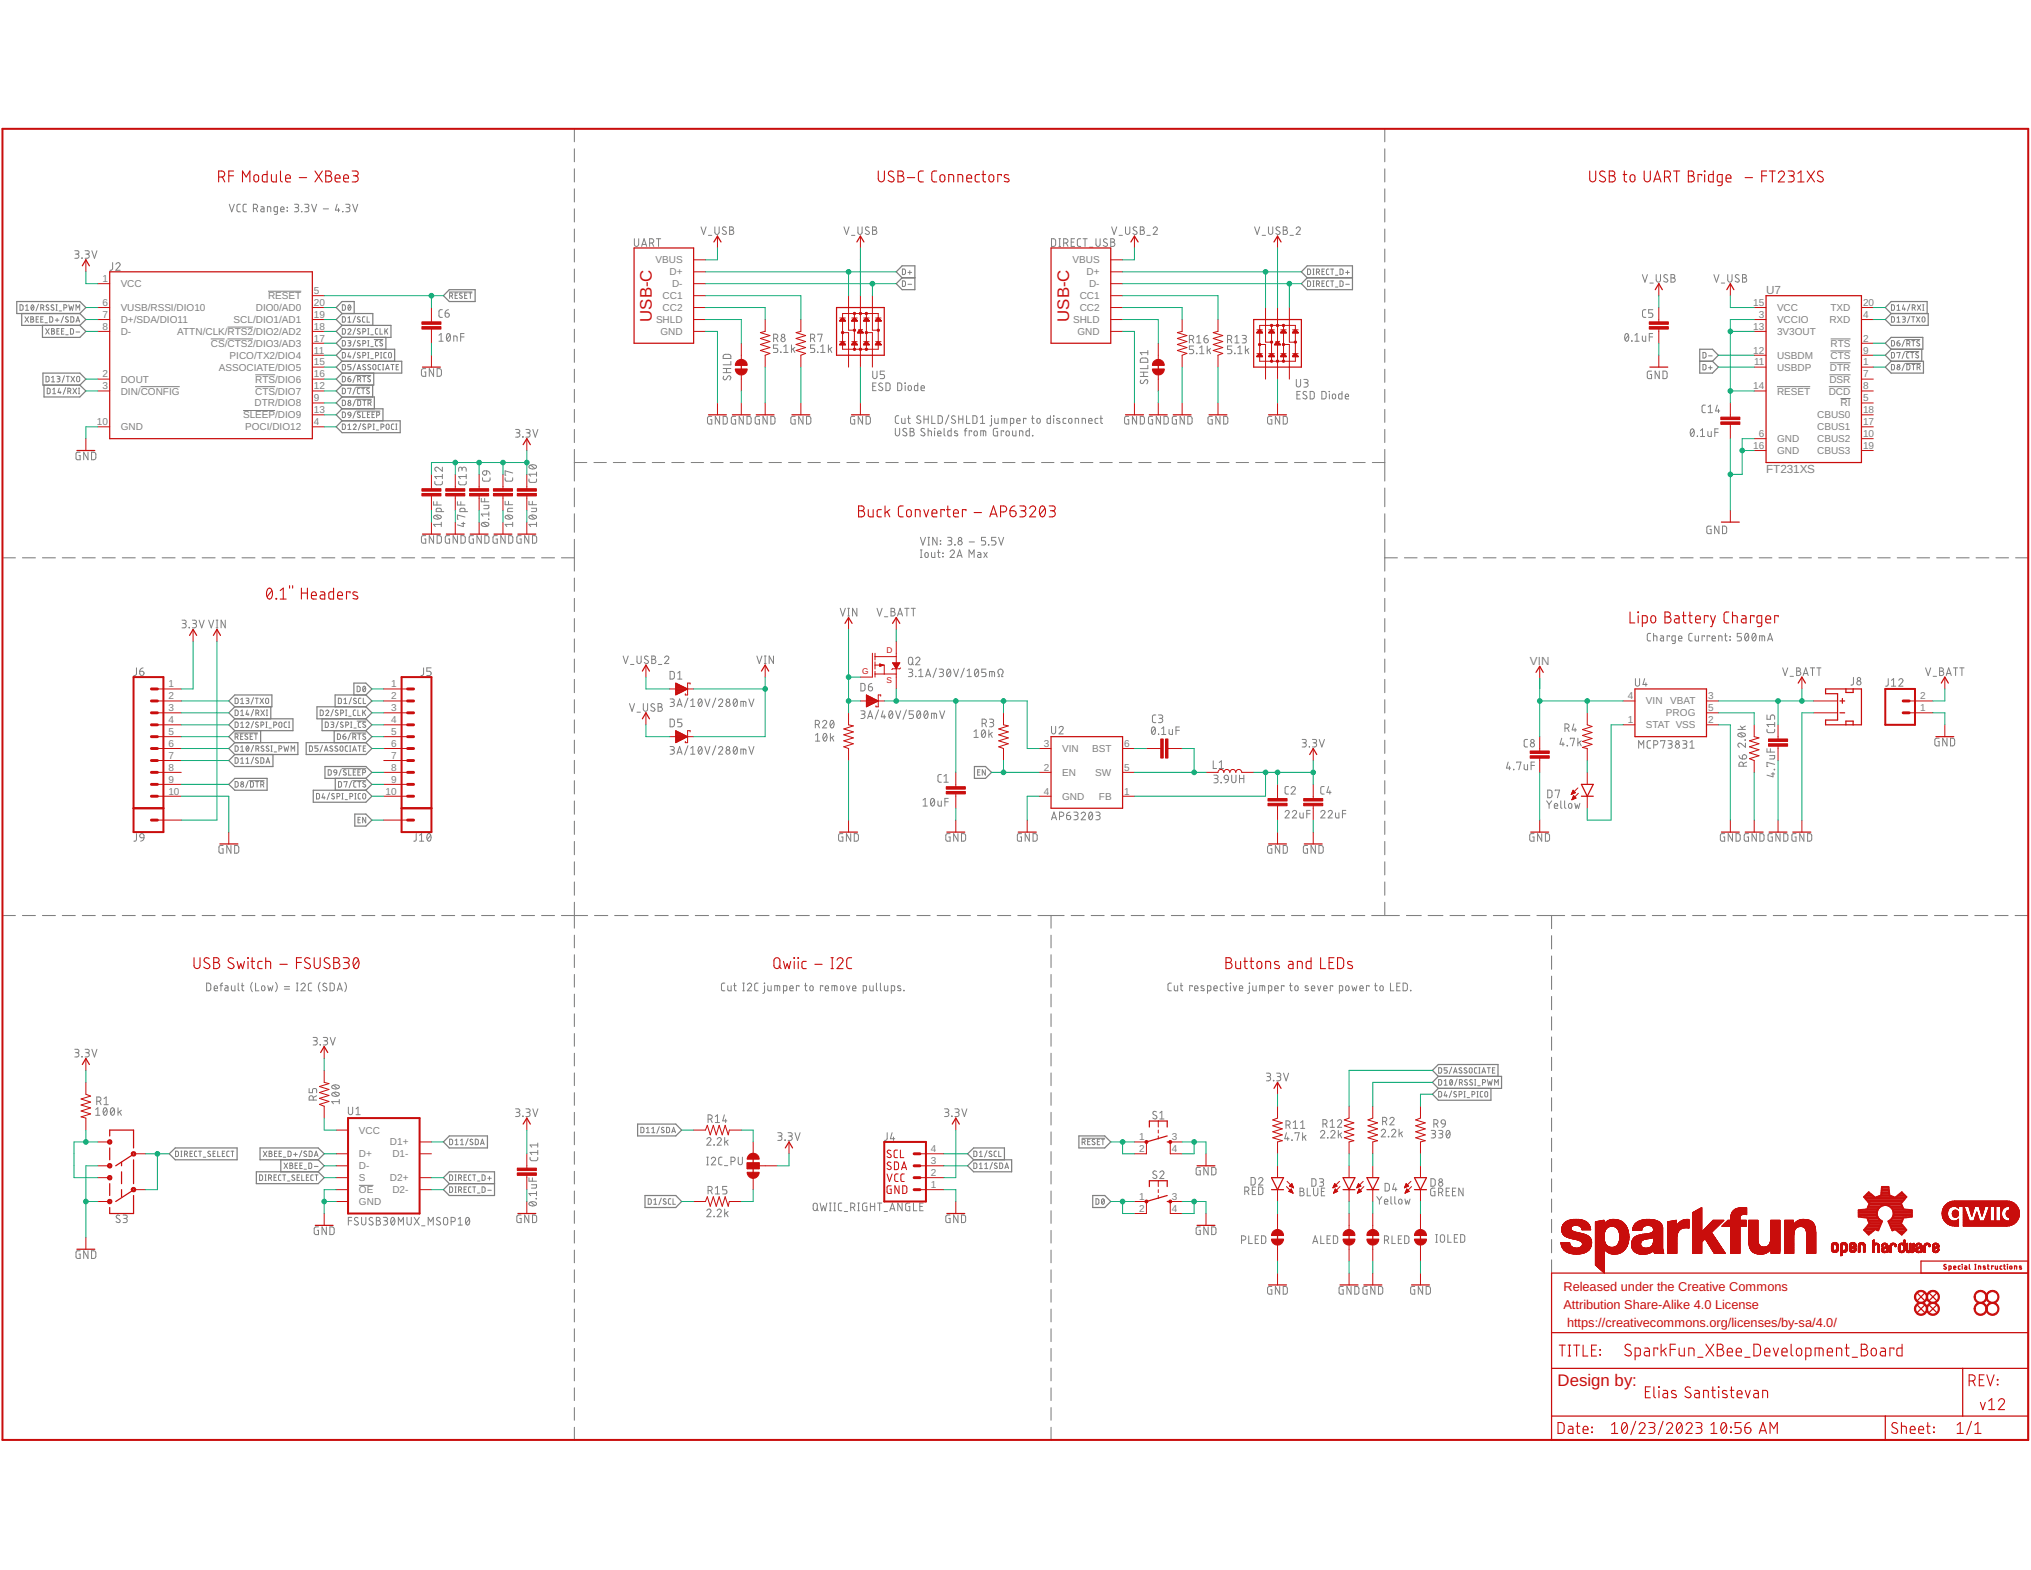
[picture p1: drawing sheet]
<svg xmlns="http://www.w3.org/2000/svg" width="279mm" height="216mm" viewBox="0 0 279 216" stroke-linecap="round" stroke-linejoin="round" font-family="sans-serif">
<defs><g id="words">
<g font-size="2.3" fill="#c90d0c">
<text x="89.7" y="44.3" transform="rotate(-90 89.7 44.3)">USB-C</text>
<text x="147.1" y="44.3" transform="rotate(-90 147.1 44.3)">USB-C</text>
<text x="214.3" y="190.6">Design by:</text>
</g>
<g font-size="1.8" fill="#c90d0c">
<text x="215.1" y="177.5">Released under the Creative Commons</text>
<text x="215.1" y="180">Attribution Share-Alike 4.0 License</text>
<text x="215.6" y="182.4">https://creativecommons.org/licenses/by-sa/4.0/</text>
</g>
<g font-size="1.6" fill="#808080">
<text x="243" y="40.5">U7</text>
<text x="243" y="65.1">FT231XS</text>
<text x="210.5" y="91.5">VIN</text>
</g>
<g font-size="1.4" fill="#808080">
<text x="14.1" y="38.8">1</text>
<text x="16.6" y="39.5">VCC</text>
<text x="36.9" y="41.1">RESET</text>
<text x="43.2" y="40.4">5</text>
<text x="90.2" y="36.2">VBUS</text>
<text x="91.2" y="41.1">CC1</text>
<text x="92.1" y="37.9">D+</text>
<text x="92.4" y="39.5">D-</text>
<text x="147.6" y="36.2">VBUS</text>
<text x="148.5" y="41.1">CC1</text>
<text x="149.5" y="37.9">D+</text>
<text x="149.8" y="39.5">D-</text>
<text x="14.1" y="43.7">7</text>
<text x="14.1" y="45.3">8</text>
<text x="14.1" y="42.1">6</text>
<text x="16.6" y="44.4">D+/SDA/DIO11</text>
<text x="16.6" y="46.1">D-</text>
<text x="16.6" y="42.8">VUSB/RSSI/DIO10</text>
<text x="24.4" y="46.1">ATTN/CLK/RTS2/DIO2/AD2</text>
<text x="29" y="47.7">CS/CTS2/DIO3/AD3</text>
<text x="32.1" y="44.4">SCL/DIO1/AD1</text>
<text x="35.2" y="42.8">DIO0/AD0</text>
<text x="43.2" y="42.1">20</text>
<text x="43.2" y="43.7">19</text>
<text x="43.2" y="45.3">18</text>
<text x="43.2" y="47">17</text>
<text x="90.2" y="44.4">SHLD</text>
<text x="90.8" y="46.1">GND</text>
<text x="91.2" y="42.8">CC2</text>
<text x="147.6" y="44.4">SHLD</text>
<text x="148.2" y="46.1">GND</text>
<text x="148.5" y="42.8">CC2</text>
<text x="241.2" y="42.1">15</text>
<text x="241.2" y="45.3">13</text>
<text x="242" y="43.7">3</text>
<text x="244.5" y="42.8">VCC</text>
<text x="244.5" y="44.4">VCCIO</text>
<text x="244.5" y="46.1">3V3OUT</text>
<text x="251.7" y="44.4">RXD</text>
<text x="251.8" y="42.8">TXD</text>
<text x="251.8" y="47.7">RTS</text>
<text x="256.3" y="42.1">20</text>
<text x="256.3" y="47">2</text>
<text x="256.3" y="43.7">4</text>
<text x="14.1" y="53.5">3</text>
<text x="14.1" y="51.9">2</text>
<text x="16.6" y="52.6">DOUT</text>
<text x="30.1" y="51">ASSOCIATE/DIO5</text>
<text x="31.6" y="49.3">PICO/TX2/DIO4</text>
<text x="35.1" y="52.6">RTS/DIO6</text>
<text x="43.2" y="53.5">12</text>
<text x="43.2" y="48.6">11</text>
<text x="43.2" y="50.3">15</text>
<text x="43.2" y="51.9">16</text>
<text x="241.2" y="48.6">12</text>
<text x="241.2" y="53.5">14</text>
<text x="241.3" y="50.3">11</text>
<text x="244.5" y="49.3">USBDM</text>
<text x="244.5" y="51">USBDP</text>
<text x="251.7" y="52.6">DSR</text>
<text x="251.7" y="51">DTR</text>
<text x="251.8" y="49.3">CTS</text>
<text x="256.3" y="53.5">8</text>
<text x="256.3" y="51.9">7</text>
<text x="256.3" y="50.3">1</text>
<text x="256.3" y="48.6">9</text>
<text x="13.3" y="58.5">10</text>
<text x="16.6" y="54.3">DIN/CONFIG</text>
<text x="16.6" y="59.2">GND</text>
<text x="33.5" y="57.5">SLEEP/DIO9</text>
<text x="33.7" y="59.2">POCI/DIO12</text>
<text x="35" y="55.9">DTR/DIO8</text>
<text x="35.1" y="54.3">CTS/DIO7</text>
<text x="43.2" y="56.8">13</text>
<text x="43.2" y="58.5">4</text>
<text x="43.2" y="55.2">9</text>
<text x="244.5" y="54.3">RESET</text>
<text x="250" y="59.2">CBUS1</text>
<text x="250" y="57.5">CBUS0</text>
<text x="251.6" y="54.3">DCD</text>
<text x="253.2" y="55.9">RI</text>
<text x="256.3" y="58.5">17</text>
<text x="256.3" y="56.8">18</text>
<text x="256.3" y="55.2">5</text>
<text x="241.2" y="61.7">16</text>
<text x="242" y="60.1">6</text>
<text x="244.5" y="60.8">GND</text>
<text x="244.5" y="62.5">GND</text>
<text x="250" y="62.4">CBUS3</text>
<text x="250" y="60.8">CBUS2</text>
<text x="256.3" y="61.7">19</text>
<text x="256.3" y="60.1">10</text>
<text x="23.2" y="94.5">1</text>
<text x="53.8" y="94.5">1</text>
<text x="23.2" y="96.2">2</text>
<text x="23.2" y="97.8">3</text>
<text x="23.2" y="99.4">4</text>
<text x="23.2" y="101.1">5</text>
<text x="53.8" y="96.2">2</text>
<text x="53.8" y="97.8">3</text>
<text x="53.8" y="99.4">4</text>
<text x="53.8" y="101.1">5</text>
<text x="223.9" y="96.2">4</text>
<text x="223.9" y="99.4">1</text>
<text x="226.4" y="96.9">VIN</text>
<text x="226.4" y="100.2">STAT VSS</text>
<text x="229.2" y="98.5">PROG</text>
<text x="229.8" y="96.9">VBAT</text>
<text x="235" y="96.2">3</text>
<text x="235" y="97.8">5</text>
<text x="235" y="99.4">2</text>
<text x="264.1" y="97.8">1</text>
<text x="264.1" y="96.2">2</text>
<text x="23.2" y="102.7">6</text>
<text x="23.2" y="104.4">7</text>
<text x="23.2" y="106">8</text>
<text x="23.2" y="107.6">9</text>
<text x="53.8" y="102.7">6</text>
<text x="53.8" y="104.4">7</text>
<text x="53.8" y="106">8</text>
<text x="53.8" y="107.6">9</text>
<text x="143.6" y="102.7">3</text>
<text x="143.6" y="106">2</text>
<text x="146.1" y="103.4">VIN</text>
<text x="146.1" y="106.7">EN</text>
<text x="150.3" y="103.4">BST</text>
<text x="150.7" y="106.7">SW</text>
<text x="154.7" y="102.7">6</text>
<text x="154.7" y="106">5</text>
<text x="23.2" y="109.3">10</text>
<text x="53" y="109.3">10</text>
<text x="143.6" y="109.3">4</text>
<text x="146.1" y="110">GND</text>
<text x="151.2" y="110">FB</text>
<text x="154.7" y="109.3">1</text>
<text x="49.4" y="155.9">VCC</text>
<text x="49.4" y="159.2">D+</text>
<text x="49.4" y="160.8">D-</text>
<text x="53.6" y="157.5">D1+</text>
<text x="54" y="159.2">D1-</text>
<text x="128.1" y="161.7">2</text>
<text x="128.1" y="160.1">3</text>
<text x="128.1" y="158.4">4</text>
<text x="156.7" y="156.8">1</text>
<text x="156.7" y="158.4">2</text>
<text x="161.2" y="156.8">3</text>
<text x="161.2" y="158.4">4</text>
<text x="49.4" y="165.7">GND</text>
<text x="49.4" y="164.1">OE</text>
<text x="49.4" y="162.4">S</text>
<text x="53.6" y="162.4">D2+</text>
<text x="54" y="164.1">D2-</text>
<text x="128.1" y="163.4">1</text>
<text x="156.7" y="165">1</text>
<text x="156.7" y="166.6">2</text>
<text x="161.2" y="165">3</text>
<text x="161.2" y="166.6">4</text>
</g>
<g font-size="1.1" fill="#c90d0c">
<text x="122" y="89.8">D</text>
<text x="118.6" y="92.6">G</text>
<text x="122" y="93.9">S</text>
</g>
</g></defs>
<g fill="none" stroke="#808080" stroke-width=".14">
<path d="M10.3 34.5h.3a.23 .23 0 0 1 .3 .2 .23 .23 0 0 1-.3 .2h-.2M10.6 34.9a.29 .29 0 0 1 .3 .3 .29 .29 0 0 1-.3 .3h-.3M11.3 35.5h.1M11.7 34.5h.3a.23 .23 0 0 1 .3 .2 .23 .23 0 0 1-.3 .2h-.2M12 34.9a.29 .29 0 0 1 .3 .3 .29 .29 0 0 1-.3 .3h-.3M12.6 34.5l.4 1 .3-1M15.5 36.1v.8l-.1 .2-.3 .1M15.9 36.3a.29 .29 0 0 1 .4-.2 .29 .29 0 0 1 .1 .5l-.5 .6h.6M31.5 28.1l.4 1 .3-1M33.1 28.1h-.4l-.1 .2v.7l.5 .1M33.9 28.1h-.4l-.1 .2 .1 .7 .4 .1M34.9 28.7h.3a.29 .29 0 0 0 .2-.3 .29 .29 0 0 0-.2-.3h-.3v1"/>
<path d="M35.2 28.7l.2 .4M35.9 28.4h.3l.1 .2v.5h-.3a.2 .2 0 0 1-.1-.2 .2 .2 0 0 1 .1-.2h.3M36.8 29.1v-.7l.4 .1 .1 .6M38.2 29.1l-.5-.1 .1-.6h.4v.9l-.1 .2h-.3M38.6 28.8h.5a.24 .24 0 0 0-.2-.4 .24 .24 0 0 0-.3 .3v.3l.5 .1M39.5 28.5v.1zM39.5 29h.1M40.5 28.1h.4a.23 .23 0 0 1 .2 .2 .23 .23 0 0 1-.2 .3h-.3M40.8 28.6a.29 .29 0 0 1 .3 .2 .29 .29 0 0 1-.3 .3h-.3M41.5 29.1h.1M41.9 28.1h.4a.23 .23 0 0 1 .2 .2 .23 .23 0 0 1-.2 .3h-.3M42.2 28.6a.29 .29 0 0 1 .3 .2 .29 .29 0 0 1-.3 .3h-.3"/>
<path d="M42.9 28.1l.3 1 .4-1M44.5 28.7h.7M46.4 28.1l-.3 .8h.6M46.6 28.7v.4M47.1 29.1h.1zM47.6 28.1h.3a.23 .23 0 0 1 .3 .2 .23 .23 0 0 1-.3 .3h-.2M47.9 28.6a.29 .29 0 0 1 .2 .2 .29 .29 0 0 1-.2 .3h-.3M48.5 28.1l.4 1 .3-1M87.3 32.8v.8a.3 .3 0 0 0 .3 .3 .3 .3 0 0 0 .3-.3v-.8M88.3 33.9l.3-1.1 .4 1.1M88.3 33.6h.6M89.4 33.4h.3a.3 .3 0 0 0 .2-.3 .3 .3 0 0 0-.2-.3h-.3v1.1"/>
<path d="M89.7 33.4l.2 .5M90.3 32.8h.6M90.6 32.8v1.1M96.4 31.2l.4 1 .3-1M97.5 32.4h.4M98.3 31.2v.8a.3 .3 0 0 0 .3 .2 .3 .3 0 0 0 .3-.2v-.8M99.9 31.3l-.3-.1a.24 .24 0 0 0-.2 .2 .24 .24 0 0 0 .1 .2l.3 .2a.28 .28 0 0 1 0 .5 .28 .28 0 0 1-.4-.2M100.4 31.2h.3a.23 .23 0 0 1 .2 .2 .23 .23 0 0 1-.2 .3 .29 .29 0 0 1 .2 .3 .29 .29 0 0 1-.2 .2h-.3zM100.4 31.7h.3M116.1 31.2l.4 1 .3-1M117.1 32.4h.5M118 31.2v.9a.29 .29 0 0 0 .4 .1 .29 .29 0 0 0 .2-.2v-.8"/>
<path d="M119.5 31.3l-.1-.1a.25 .25 0 0 0-.3 .1 .25 .25 0 0 0 .1 .3l.4 .3a.3 .3 0 0 1-.2 .4 .3 .3 0 0 1-.4-.2M120 31.2h.3a.23 .23 0 0 1 .3 .2 .23 .23 0 0 1-.3 .3 .29 .29 0 0 1 .3 .3 .29 .29 0 0 1-.3 .2h-.3zM120 31.7h.3M124.1 37h.4l.1 .2v.3l-.2 .3h-.3zM124.1 38.6l.4 .1 .1 .5-.1 .2h-.4zM124.9 37.5h.5M124.9 39.1h.5M125.2 37.2v.5M144.7 32.8l.4 .1 .1 .1v.6l-.1 .3h-.4zM145.7 32.8h.2M145.7 33.9h.2M145.8 32.8v1.1"/>
<path d="M146.3 33.4h.3a.3 .3 0 0 0 .3-.3 .3 .3 0 0 0-.3-.3h-.3v1.1M146.7 33.4l.2 .5M147.4 33.3h.3M147.8 32.8h-.4v1.1h.4M148.7 32.8l-.4 .1-.1 .2v.7l.5 .1M149 32.8h.6M149.3 32.8v1.1M149.9 34h.4M150.8 32.8v.8a.29 .29 0 0 0 .3 .3 .29 .29 0 0 0 .2-.3v-.8M152.3 32.9a.26 .26 0 0 0-.4 0 .26 .26 0 0 0 0 .4l.4 .1a.29 .29 0 0 1-.1 .5 .29 .29 0 0 1-.4-.2M152.8 32.8h.3a.23 .23 0 0 1 .2 .3 .23 .23 0 0 1-.2 .2h.1a.29 .29 0 0 1 .2 .4 .29 .29 0 0 1-.3 .2h-.3zM152.8 33.3h.3"/>
<path d="M152.9 31.2l.4 1 .3-1M153.9 32.4h.5M154.8 31.2v.8a.3 .3 0 0 0 .3 .2 .3 .3 0 0 0 .3-.2v-.8M156.4 31.3l-.3-.1a.24 .24 0 0 0-.2 .2 .24 .24 0 0 0 .1 .2l.3 .2a.28 .28 0 0 1 0 .5 .28 .28 0 0 1-.4-.2M156.9 31.2h.3a.23 .23 0 0 1 .2 .2 .23 .23 0 0 1-.2 .3 .29 .29 0 0 1 .2 .3 .29 .29 0 0 1-.2 .2h-.3zM156.9 31.7h.3M157.8 32.4h.4M158.6 31.4a.28 .28 0 0 1 .4-.2 .28 .28 0 0 1 .1 .5l-.5 .5h.6M172.6 31.2l.4 1 .3-1M173.6 32.4h.5M174.5 31.2v.9a.29 .29 0 0 0 .4 .1 .29 .29 0 0 0 .2-.2v-.8M176 31.3l-.2-.1a.24 .24 0 0 0-.3 .2 .24 .24 0 0 0 .2 .2l.4 .3a.3 .3 0 0 1-.2 .4 .3 .3 0 0 1-.4-.2"/>
<path d="M176.5 31.2h.3a.23 .23 0 0 1 .3 .2 .23 .23 0 0 1-.3 .3 .29 .29 0 0 1 .3 .3 .29 .29 0 0 1-.3 .2h-.3zM176.5 31.7h.3M177.5 32.4h.4M178.3 31.4a.28 .28 0 0 1 .4-.2 .28 .28 0 0 1 .1 .5l-.5 .5h.6M179.9 37h.3l.1 .2v.3l-.2 .3h-.2zM179.9 38.6l.4 .1v.5l-.1 .2h-.3zM180.6 37.8h.2M180.6 37h.2M180.6 38.6h.2M180.6 39.4h.2M180.7 37v.8M180.7 38.6v.8"/>
<path d="M181.1 37.4h.2a.21 .21 0 0 0 .2-.2 .21 .21 0 0 0-.2-.2h-.2v.8M181.1 39.1h.2a.21 .21 0 0 0 .2-.3 .21 .21 0 0 0-.2-.2h-.2v.8M181.4 37.4l.1 .4M181.4 39.1l.1 .3M181.9 37.3h.2M181.9 39h.2M182.2 37h-.3v.8h.3M182.2 38.6h-.3v.8h.3M182.8 37h-.2l-.1 .2v.5l.3 .1M182.8 38.6h-.2l-.1 .2v.5l.3 .1M183 37h.5M183 38.6h.5"/>
<path d="M183.3 37v.8M183.3 38.6v.8M183.7 37.8h.3M183.7 39.5h.3M184.3 37l.4 .1v.6l-.1 .1h-.3zM184.3 38.6l.4 .1 .1 .5-.1 .2h-.4zM185.1 37.5h.5M185.1 39.1h.5M185.4 37.2v.5M225.9 37.8l.4 1 .3-1M227 38.9h.4M227.8 37.8l.1 .8a.29 .29 0 0 0 .3 .2 .29 .29 0 0 0 .2-.3v-.7"/>
<path d="M229.4 37.8h-.1a.24 .24 0 0 0-.4 .1 .24 .24 0 0 0 .1 .3l.4 .3a.29 .29 0 0 1-.2 .3 .29 .29 0 0 1-.3-.1M229.9 37.8h.3a.23 .23 0 0 1 .2 .2 .23 .23 0 0 1-.2 .2 .29 .29 0 0 1 .3 .3 .29 .29 0 0 1-.3 .3h-.3zM229.9 38.2h.3M235.8 37.8l.3 1 .4-1M236.8 38.9h.5M237.7 37.8v.7a.3 .3 0 0 0 .3 .3 .3 .3 0 0 0 .3-.3v-.7M239.2 37.8h-.2a.22 .22 0 0 0-.3 .1 .22 .22 0 0 0 .1 .3l.4 .2a.24 .24 0 0 1 0 .3 .24 .24 0 0 1-.3 .1l-.2-.1M239.7 37.8h.3a.23 .23 0 0 1 .2 .2 .23 .23 0 0 1-.2 .2 .29 .29 0 0 1 .3 .3 .29 .29 0 0 1-.3 .3h-.3zM239.7 38.2h.3M2.8 41.9l.4 .1v.5l-.1 .2h-.3zM3.4 43.6l.5 .7M3.5 42.7h.4"/>
<path d="M3.5 42.1l.2-.2v.8M3.9 43.6l-.5 .7M4.2 43.6h.4v.2l-.2 .1h.2a.2 .2 0 0 1 0 .3 .2 .2 0 0 1-.2 .1h-.2zM4.2 43.9h.2M4.4 42a.35 .35 0 0 1 .3 .3 .35 .35 0 0 1-.3 .4l-.1-.4zM4.6 42.1l-.3 .4M5 43.9h.2M5.3 41.8l-.3 1M5.3 43.6h-.3v.7h.3M5.6 42.3h.2a.21 .21 0 0 0 .2-.2 .21 .21 0 0 0-.2-.2h-.2v.8M5.6 43.9h.3M5.9 42.3l.1 .4"/>
<path d="M5.9 43.6h-.3v.7h.3M6.2 44.4h.3M6.3 45.2l.5 .8M6.3 51.8l.4 .1v.5l-.2 .1h-.2zM6.5 53.4l.4 .1v.4l-.1 .2h-.3zM6.7 42l-.3-.1-.1 .2 .4 .3v.2l-.1 .1-.3-.1M6.8 45.2l-.5 .8M6.8 43.6l.4 .1 .1 .4-.1 .2h-.4zM7.1 45.2l.4 .1v.1l-.2 .1a.21 .21 0 0 1 .2 .2 .21 .21 0 0 1-.2 .3h-.2zM7.1 52.5h.4M7.1 51.9l.2-.1v.7M7.1 45.5h.2"/>
<path d="M7.3 54.1h.4M7.3 53.6l.2-.2v.7M7.4 42l-.3-.1-.1 .2 .4 .3v.2l-.1 .1-.3-.1M7.6 44h.5M7.7 41.9h.2M7.7 42.7h.2M7.8 41.9v.8M7.8 51.8h.4v.3h-.3M7.8 45.5h.3M7.9 43.8v.5M8 52.1a.21 .21 0 0 1 .3 .2 .21 .21 0 0 1-.3 .2h-.2M8.1 42.8h.4"/>
<path d="M8.1 45.2h-.3v.8h.3M8.1 53.4l-.1 .6h.4M8.3 53.8v.3M8.5 45.5h.2M8.7 43.5l-.3 .9M8.8 42.3h.2a.21 .21 0 0 0 .2-.2 .21 .21 0 0 0-.2-.2h-.2v.8M8.8 45.2h-.3v.8h.3M8.9 51.7l-.3 .9M9 53.3l-.3 .9M9 46h.4M9.1 51.8h.4M9.3 53.8h.2a.21 .21 0 0 0 .3-.2 .21 .21 0 0 0-.3-.2h-.2v.7"/>
<path d="M9.3 51.8v.7M9.4 43.6h-.3l-.1 .1 .4 .3v.2l-.2 .1-.2-.1M9.5 41.9l.1 .8 .2-.5 .2 .5 .1-.8M9.6 53.8l.2 .3M9.7 45.2l.4 .1v.4l-.1 .2-.3 .1zM9.7 43.6l.4 .1 .1 .4-.1 .2h-.4zM9.8 51.8l.5 .7M10 53.4l.5 .7M10.3 51.8l-.5 .7M10.5 42.7v-.8l.2 .4 .3-.4v.8M10.5 44.3l.2-.7 .3 .7M10.5 45.7h.5"/>
<path d="M10.5 44.1h.4M10.5 53.4l-.5 .7M10.6 51.9a.22 .22 0 0 1 .2-.1 .22 .22 0 0 1 .2 .2l-.1 .4a.22 .22 0 0 1-.2 .1 .22 .22 0 0 1-.2-.2zM10.8 53.4h.2M10.8 54.1h.2M10.9 53.4v.7M19.3 53.2h5.4M29 46.6h1.9M31.3 46.6h3.5M31.3 45h3.5M33.4 56.5h4.4M35.1 53.2h2.7"/>
<path d="M35.1 51.5h2.7M36.9 40h4.5M47.1 43.6l.4 .1v.4l-.1 .2h-.3zM47.1 58.3l.4 .1v.4l-.1 .2-.3 .1zM47.1 55l.4 .1v.5l-.1 .2h-.3zM47.1 48.5h.3l.1 .2v.3l-.2 .2h-.2zM47.1 53.4l.4 .1v.4l-.1 .2h-.3zM47.1 56.7l.4 .1v.4l-.1 .2h-.3zM47.1 50.1l.4 .1v.5l-.1 .1-.3 .1zM47.1 51.8h.3l.1 .2v.3l-.2 .2h-.2zM47.1 46.8l.4 .1v.5l-.1 .2h-.3zM47.1 45.2l.4 .1v.4l-.1 .2-.3 .1z"/>
<path d="M47.1 41.9l.4 .1v.5l-.1 .2h-.3zM47.9 52.1h.2a.21 .21 0 0 1 .2 .2 .21 .21 0 0 1-.2 .2 .21 .21 0 0 1-.2-.2zM47.9 46.8l.4 .1v.2l-.4 .1M47.9 45.4a.21 .21 0 0 1 .3-.2 .21 .21 0 0 1 0 .3l-.3 .5h.4M47.9 53.5v-.1h.4l-.2 .7M47.9 59.1h.4M47.9 44.3h.4M47.9 43.7l.2-.1v.7M47.9 58.5l.2-.2v.8M47.9 56.8a.22 .22 0 0 1 .2-.1 .22 .22 0 0 1 .2 .2v.2h-.4zM48 42a.35 .35 0 0 1 .3 .3 .35 .35 0 0 1-.3 .4l-.1-.4zM48 48.5l-.1 .6h.4"/>
<path d="M48.1 47.2h.1a.2 .2 0 0 1 .1 .2 .2 .2 0 0 1-.2 .2h-.2M48.2 48.9v.3M48.2 51.8a.33 .33 0 0 0-.3 .3M48.2 42.1l-.3 .4M48.3 57.1l-.1 .2-.3 .1M48.3 50.1h-.4v.3l.3 .1 .1 .1-.1 .2-.3 .1M48.6 58.5a.2 .2 0 0 1 .3-.2 .2 .2 0 0 1 0 .4l-.3 .4h.4M48.9 43.5l-.3 .9M48.9 54.9l-.3 1M48.9 48.4l-.3 .9M48.9 53.3l-.3 .9M48.9 56.6l-.3 .9"/>
<path d="M48.9 50l-.3 .9M48.9 51.7l-.3 .9M48.9 46.8l-.3 .9M48.9 45.1l-.3 .9M49 53.3h1.9M49 54.9h2.1M49 56.5h3.3M49 51.6h2M49.1 50.9l.3-.8 .2 .8M49.2 55l.4 .1-.1 .7h-.3zM49.2 52.2l.3-.1a.2 .2 0 0 0 .1-.2 .2 .2 0 0 0-.2-.1h-.2v.7M49.2 50.7h.4"/>
<path d="M49.5 52.2l.1 .3M49.5 53.4h-.2l-.1 .2v.5h.3M49.5 43.6h-.2l-.1 .1 .4 .3v.2l-.2 .1-.3-.1M49.5 48.5h-.2l-.1 .1 .4 .4v.1l-.2 .1-.3-.1M49.5 56.7h-.2l-.1 .1 .4 .4v.1l-.2 .1-.3-.1M49.5 46.9h-.2l-.1 .1 .4 .3v.2l-.2 .1-.3-.1M49.5 45.3l-.2-.1-.1 .2 .4 .3v.2l-.2 .1-.3-.2M49.6 58.2l-.3 .9M49.7 53.4h.5M49.9 51.8h.4M49.9 56.7v.7h.3M49.9 48.9h.3a.22 .22 0 0 0 .1-.3 .22 .22 0 0 0-.2-.1h-.2v.7"/>
<path d="M49.9 47.2h.2a.2 .2 0 0 0 .2-.2 .2 .2 0 0 0-.2-.2h-.2v.8M49.9 45.6h.3a.22 .22 0 0 0 .1-.2 .22 .22 0 0 0-.2-.2h-.2v.8M49.9 55h.4M50 53.4v.7M50.1 51.8v.7M50.1 55v.8M50.2 43.6h-.2l-.1 .1v.5l.3 .1M50.3 58.4l-.3-.1-.1 .2 .4 .3v.2l-.2 .1-.2-.2M50.3 50.2l-.2-.1-.2 .2 .4 .3v.2l-.2 .1-.2-.1M50.5 43.6v.7h.3M50.5 57h.3M50.6 48.5h.2"/>
<path d="M50.6 47.6h.2M50.6 46h.2M50.6 49.2h.2M50.6 46.8h.2M50.6 45.2h.2M50.6 55.5h.2a.21 .21 0 0 0 .3-.3 .21 .21 0 0 0-.3-.2h-.2v.8M50.7 58.7h.1a.21 .21 0 0 0 .3-.2 .21 .21 0 0 0-.3-.2h-.1v.8M50.7 45.2v.8M50.7 46.8v.8M50.7 48.5v.7M50.8 53.4h-.3l-.1 .2 .4 .3v.2h-.1l-.3-.1M50.9 56.7h-.4v.7h.4"/>
<path d="M50.9 55.5l.2 .3M50.9 51.8h-.2l-.1 .1 .3 .4v.1l-.1 .1-.2-.1M51 50.2l-.2-.1-.2 .2 .4 .3-.1 .2h-.3M51 49.3h.4M51 47.7h.4M51 46h.4M51.2 57h.2M51.3 50.2l.2-.1 .2 .1v.5a.21 .21 0 0 1-.2 .2 .21 .21 0 0 1-.2-.2zM51.3 58.3h.2M51.3 59.1h.2M51.4 58.3v.8M51.5 46.7h1.2"/>
<path d="M51.5 56.7h-.3v.7h.3M51.7 48.9h.2a.21 .21 0 0 0 .2-.2 .21 .21 0 0 0-.2-.2h-.2v.7M51.8 59.1h.3M51.8 57.1h.2a.21 .21 0 0 0 .2-.2 .21 .21 0 0 0-.2-.2h-.2v.7M52 46.8l-.3 .1-.1 .1 .1 .5 .3 .1M52 45.2h-.3l-.1 .2 .1 .5 .3 .1M52.3 45.2v.8h.3M52.4 50.1h-.3l-.1 .2v.5l.4 .1M52.4 48.5h.1M52.4 49.2h.1M52.4 58.7h.2a.21 .21 0 0 0 .2-.2 .21 .21 0 0 0-.2-.2h-.2v.8M52.4 48.5v.7"/>
<path d="M52.6 46.9l-.2-.1-.1 .2 .3 .3v.2l-.1 .1-.3-.1M52.6 50.1h.2M52.6 50.9h.2M52.7 50.1v.8M52.9 45.2v.8M53 50.9l.3-.8 .3 .8M53.1 50.7h.4M53.1 45.5l.2 .5M53.1 48.5h-.2l-.1 .1v.5l.3 .1M53.2 58.3a.21 .21 0 0 1 .3 .2v.3a.21 .21 0 0 1-.2 .3 .21 .21 0 0 1-.2-.3zM53.3 45.2l-.4 .5M53.5 48.5a.21 .21 0 0 1 .3 .2v.4a.2 .2 0 0 1-.2 .1 .2 .2 0 0 1-.2-.2z"/>
<path d="M53.8 50.1h.4M54 50.1v.8M54.2 58.3h-.3l-.1 .2 .1 .5 .3 .1M54.4 58.3h.2M54.4 59.1h.2M54.5 50.4h.2M54.5 58.3v.8M54.8 50.1h-.3v.8h.3M58.6 50.7h-.4l-.2 .1v.7l.1 .2 .5 .1v-.6h-.2M59.6 50.7v1.1l-.5-1.1v1.1M60.1 50.7h.4l.2 .2v.6l-.2 .2-.4 .1zM60.4 46.1l.3-.2v1"/>
<path d="M60.4 46.9h.6M60.9 42.6h-.4l-.1 .2v.7l.5 .1M61.2 43.1h.4a.29 .29 0 0 1 .2 .3 .29 .29 0 0 1-.3 .2 .29 .29 0 0 1-.3-.3zM61.5 45.9h.2a.62 .62 0 0 1 0 1 .7 .7 0 0 1-.2-1zM61.7 42.6a.47 .47 0 0 0-.5 .5M61.8 40.2h3.1M61.8 40.7h.4a.2 .2 0 0 0 .1-.3 .2 .2 0 0 0-.2-.1h-.3v.7M61.9 46.1l-.5 .6M62.1 40.7l.2 .3M62.4 46.9v-.7l.5 .1v.6M62.6 40.6h.3M62.9 40.3h-.3v.7h.3"/>
<path d="M63.4 46.3h.4M63.6 40.3h-.3l-.1 .1 .4 .4v.2h-.2l-.2-.1M63.8 45.9h-.4v1M63.9 40.6h.3M64.3 40.3h-.4v.7h.4M64.5 40.3h.4M64.7 40.3v.7M70.9 59.1h.4a.23 .23 0 0 1 .2 .2 .23 .23 0 0 1-.2 .2h-.2M71.2 59.5l.2 .1a.29 .29 0 0 1 .1 .3 .29 .29 0 0 1-.3 .2h-.3M72.3 59.1h.4a.23 .23 0 0 1 .2 .2 .23 .23 0 0 1-.2 .2h-.2M72.6 59.5a.3 .3 0 0 1 .3 .3 .3 .3 0 0 1-.3 .3h-.3M73.3 59.1l.3 1 .4-1"/>
<path d="M97.9 57.3h-.3l-.3 .2 .1 .7 .2 .1h.3v-.6h-.2M99 57.3v1l-.6-1v1M99.5 57.3h.4l.1 .1 .1 .6-.2 .3h-.4zM99.5 51.2h1M99.5 50.7h1M99.6 51.7a.3 .3 0 0 0 .1 .5l.2-.1 .3-.4a.3 .3 0 0 1 .4 .2 .3 .3 0 0 1-.2 .4M99.6 48.8l.8-.1 .1 .2v.4h-1zM99.9 50.7v.5M100.5 49.7v.5h-1M101.2 57.3h-.4l-.2 .2v.7l.2 .1h.4v-.6h-.2M102.3 57.3v1l-.6-1v1M102.8 57.3h.4l.1 .1v.6l-.1 .3h-.4z"/>
<path d="M104.5 57.3h-.4l-.2 .2v.7l.2 .1h.4v-.6h-.2M105.5 57.3v1l-.5-1v1M106 57.3h.4l.2 .1v.6l-.2 .3h-.4zM106.4 46.5h.3a.29 .29 0 0 0 .3-.3 .29 .29 0 0 0-.3-.2h-.3v1M106.8 46.5l.2 .5M107 47.4h-.6v.5h.4a.29 .29 0 0 1 .2 .3 .29 .29 0 0 1-.2 .3h-.4M107.4 48.4v.1zM107.8 48.5h.6M107.8 47.7l.3-.3v1.1M108.9 47.4v1.1M109.1 48l.2 .5M109.3 47.8l-.4 .3"/>
<path d="M109.4 57.3h-.4l-.2 .1v.7l.1 .2h.5v-.6h-.2M110.5 57.3v1l-.6-1v1M111 57.3h.4l.1 .1v.7l-.1 .2h-.4zM111.5 46.5h.3a.29 .29 0 0 0 .3-.3 .29 .29 0 0 0-.3-.2h-.3v1M111.9 46.5l.2 .5M112.1 47.4h-.6v.5h.3a.29 .29 0 0 1 .3 .3 .29 .29 0 0 1-.3 .3h-.3M112.5 48.4v.1zM112.5 46.1v-.1h.6l-.3 1M112.9 47.7l.3-.3v1.1M112.9 48.5h.6M114 47.4v1.1M114.2 48l.2 .5"/>
<path d="M114.4 47.8l-.4 .3M117.6 57.3h-.4l-.2 .1v.7l.1 .2h.5v-.6h-.2M118.7 57.3v1l-.6-1v1M119.1 57.3h.4l.2 .1v.7l-.2 .2h-.4zM120.1 51v.8a.3 .3 0 0 0 .3 .3 .3 .3 0 0 0 .2-.3v-.8M120.1 53.1h.3M120.5 52.7h-.4v1h.4M121.4 52.7a.27 .27 0 0 0-.4 0 .27 .27 0 0 0-.1 .3l.5 .4a.3 .3 0 0 1-.2 .3 .3 .3 0 0 1-.3-.1M121.7 51h-.6v.5h.5l.1 .2-.1 .3-.5 .1M121.9 52.7h.4l.1 .2v.5l-.1 .3h-.4zM123.2 58.9v.7a.3 .3 0 0 0 .3 .4 .3 .3 0 0 0 .3-.4v-.7M123.5 52.7h.4l.1 .2 .1 .5-.2 .3h-.4z"/>
<path d="M123.6 57.2h-.3l-.1 .2v.7l.4 .1M124 57.5v.6l.2 .1h.3v-.7M124.5 52.7h.1M124.5 53v.7M124.7 59l-.3-.1a.22 .22 0 0 0-.2 .2 .22 .22 0 0 0 .1 .2l.4 .2a.24 .24 0 0 1 0 .4 .24 .24 0 0 1-.3 0l-.2-.1M124.9 57.5h.3M124.9 53.1a.24 .24 0 0 1 .3-.1 .24 .24 0 0 1 .2 .3v.2a.23 .23 0 0 1-.2 .2 .23 .23 0 0 1-.3-.2zM125 57.2v.9l.1 .1h.1M125.2 58.9h.3a.23 .23 0 0 1 .2 .2 .23 .23 0 0 1-.2 .3 .29 .29 0 0 1 .3 .3 .29 .29 0 0 1-.3 .2h-.3zM125.2 59.4h.3M126.3 52.7v1h-.4l-.1-.6 .5-.1M126.6 57.3a.26 .26 0 0 0-.4-.1 .26 .26 0 0 0 0 .4l.4 .2a.28 .28 0 0 1-.1 .4 .28 .28 0 0 1-.4-.1"/>
<path d="M126.7 53.4h.5a.24 .24 0 0 0-.2-.4 .24 .24 0 0 0-.3 .3l.1 .4h.4M127.1 57.2v1M127.1 57.6h.6M127.2 59l-.1-.1a.24 .24 0 0 0-.4 .1 .24 .24 0 0 0 .1 .3l.4 .3a.29 .29 0 0 1-.2 .4 .29 .29 0 0 1-.3-.2M127.7 59.2l.4 .1v.6M127.7 58.9v1M127.7 57.2v1M128.2 57.2v1h.5M128.5 58.9h.1zM128.6 59.2v.7M129 59.6h.5v-.1a.23 .23 0 0 0-.3-.3 .23 .23 0 0 0-.2 .3v.4h.5M129.1 57.2h.4l.1 .2v.6l-.1 .2h-.4z"/>
<path d="M129.9 58.9v.9l.1 .1M130.5 57.1l-.5 1.2M130.9 58.9v1h-.4l-.1-.6 .5-.1M131.4 57.3a.27 .27 0 0 0-.3-.1 .27 .27 0 0 0-.2 .3l.4 .3a.28 .28 0 0 1 0 .4 .28 .28 0 0 1-.4-.1M131.7 59.3a.25 .25 0 0 0-.4 .1l.1 .1 .4 .2-.1 .2h-.4M131.9 57.6h.6M131.9 57.2v1M132.5 57.2v1M132.7 59.2h.3M133 57.2v1h.4M133 58.9h-.1l-.1 .2v.8M133.7 59.4v-.2h-.4v.7"/>
<path d="M133.8 57.2h.4l.2 .2v.5l-.2 .3h-.4zM134 59.4l.1-.1a.22 .22 0 0 1 .4 .2v.2a.23 .23 0 0 1-.3 .2 .23 .23 0 0 1-.2-.2zM134.9 58.2h.6M134.9 57.4l.3-.2v1M134.9 59.9v-.7l.6 .1 .1 .6M135.3 59.2v.7M136.4 57.2h.1M136.4 57.5v.9l-.1 .1-.1 .1M136.8 57.5v.6l.2 .1h.3v-.7M137.2 58.9l-.5 .1v.7l.1 .2h.4v-.5h-.1M137.8 58.2v-.7l.6 .1 .1 .6M138.1 59.4v-.2h-.4v.7"/>
<path d="M138.2 57.5v.7M138.4 59.4l.1-.1a.22 .22 0 0 1 .4 .2v.2a.23 .23 0 0 1-.3 .2 .23 .23 0 0 1-.2-.2zM139 58.2l.4-.1v-.5l-.4-.1v1.1M139.3 59.2v.7h.2h.3v-.7M139.9 57.9h.4a.24 .24 0 0 0-.1-.4 .24 .24 0 0 0-.3 .3v.3l.4 .1M140.3 59.9v-.7l.4 .1v.6M141.1 57.6v-.1h-.3v.7M141.6 58.9v1h-.4l-.1-.1 .1-.5 .4-.1M141.9 57.5h.4M142 57.2v.9l.1 .1h.2M142 59.9h.1zM142.7 57.6a.24 .24 0 0 1 .2-.1 .24 .24 0 0 1 .2 .3v.2a.23 .23 0 0 1-.2 .2 .23 .23 0 0 1-.3-.2z"/>
<path d="M144.5 57.2v1h-.4v-.6l.4-.1M144.9 57.2h.1zM144.9 57.5v.7M145.8 57.6a.27 .27 0 0 0-.4 .1l.4 .4a.31 .31 0 0 1-.4 .1M146.6 57.5l-.3 .1-.1 .1 .1 .4 .3 .1M147 57.6a.23 .23 0 0 1 .3-.1 .23 .23 0 0 1 .2 .3v.2a.23 .23 0 0 1-.3 .2 .23 .23 0 0 1-.2-.2zM147.9 58.2v-.7l.5 .1v.6M148.9 58.2v-.7l.4 .1v.6M149.8 57.9h.4a.25 .25 0 0 0-.1-.4 .25 .25 0 0 0-.3 .3l.1 .4h.3M151 57.5l-.3 .1-.1 .1 .1 .4 .3 .1M151.3 57.5h.4M151.4 57.2v.9l.1 .1h.2"/>
<path d="M155.3 57.3h-.4l-.2 .1v.7l.1 .2h.5v-.6h-.2M156.4 57.3v1l-.6-1v1M156.9 57.3h.4l.1 .1v.6l-.1 .3h-.4zM156.9 51.2h1M156.9 51.8h1M157 52.3l-.1 .1a.24 .24 0 0 0 .1 .3 .24 .24 0 0 0 .3-.1l.3-.4a.29 .29 0 0 1 .3 .2 .29 .29 0 0 1-.1 .4M157 49.3l.1-.1 .6 .1 .2 .1v.4h-1zM157.3 51.2v.6M157.9 50.2v.5h-1M157.9 48.2v.6M157.9 48.5h-1l.2 .3M158.6 57.3h-.4l-.2 .1v.7l.1 .2h.5v-.6h-.2"/>
<path d="M159.6 57.3v1l-.5-1v1M160.1 57.3h.4l.2 .1v.7l-.2 .2h-.4zM161.8 57.3h-.3l-.2 .1v.7l.1 .2h.4v-.6h-.1M162.9 57.3v1l-.6-1v1M163.4 57.3h.4l.2 .1v.7l-.2 .2h-.4zM163.6 46.7h.3a.29 .29 0 0 0 .3-.3 .29 .29 0 0 0-.3-.3h-.3v1.1M164 46.7l.2 .5M164.2 47.6h-.6v.4h.4l.2 .3-.1 .3h-.5M164.6 48.6h.1zM164.6 47.2h.6M164.6 46.4l.3-.3v1.1M165 48.6h.6"/>
<path d="M165 47.8l.3-.2v1M165.6 46.6h.4a.3 .3 0 0 1 .2 .3 .3 .3 0 0 1-.3 .3 .3 .3 0 0 1-.3-.3zM166.1 47.6v1M166.1 46.1a.47 .47 0 0 0-.5 .5M166.3 48.1l.2 .5M166.5 47.9l-.4 .4M166.8 57.3h-.4l-.2 .2v.7l.2 .1h.4v-.6h-.2M167.8 57.3v1l-.5-1v1M168.3 57.3h.4l.2 .1v.6l-.2 .3h-.4zM168.9 46.7h.3a.29 .29 0 0 0 .2-.3 .29 .29 0 0 0-.2-.3h-.3v1.1M169.2 46.7l.3 .5M169.5 47.6h-.6v.4h.3l.3 .3-.2 .3h-.4"/>
<path d="M169.8 48.6h.1zM169.9 46.4l.3-.3v1.1M169.9 47.2h.6M170.3 48.6h.6M170.3 47.8l.3-.2v1M170.9 46.1h.3a.23 .23 0 0 1 .3 .3 .23 .23 0 0 1-.3 .2h-.2M171.2 46.6a.29 .29 0 0 1 .3 .3 .29 .29 0 0 1-.3 .3h-.3M171.3 47.6v1M171.5 48.1l.3 .5M171.8 47.9l-.5 .4M175 57.3h-.4l-.2 .1v.7l.1 .2h.5v-.6h-.2M176 57.3v1l-.5-1v1"/>
<path d="M176.5 57.3h.4l.2 .1v.6l-.2 .3h-.4zM178.3 52.2v.7a.3 .3 0 0 0 .3 .3 .3 .3 0 0 0 .3-.3v-.7M178.4 54.3h.4M178.9 53.8h-.5v1.1h.5M179.4 52.2h.3a.23 .23 0 0 1 .3 .2 .23 .23 0 0 1-.3 .2h-.2M179.7 52.6a.3 .3 0 0 1 .3 .3 .3 .3 0 0 1-.3 .3h-.3M179.7 53.9l-.1-.1a.24 .24 0 0 0-.3 .1 .24 .24 0 0 0 .1 .4l.3 .1a.27 .27 0 0 1 0 .4 .27 .27 0 0 1-.4 0l-.1-.1M180.2 53.8h.4l.2 .2v.7l-.2 .1-.4 .1zM181.8 53.8h.4l.2 .2v.7l-.2 .1-.4 .1zM182.8 53.8l.1 .1zM182.9 54.2v.7M183.3 54.3a.24 .24 0 0 1 .3-.1 .24 .24 0 0 1 .1 .2v.2a.23 .23 0 0 1-.2 .3 .23 .23 0 0 1-.2-.3z"/>
<path d="M184.6 53.8v1.1l-.4-.1v-.5l.4-.1M185.1 54.5h.4a.24 .24 0 0 0-.1-.3 .24 .24 0 0 0-.3 .2v.4l.4 .1M223.6 45.9h.2a.65 .65 0 0 1 0 1 .68 .68 0 0 1-.2-1zM224 46.1l-.4 .6M224.5 46.9h.1M224.9 46.9h.6M224.9 46.1l.3-.2v1M225.9 46.2v.5l.2 .2h.3v-.7M226.4 42.6h-.3l-.1 .2v.7l.4 .1M226.9 46.3h.5M227.2 51l-.5 .1-.1 .7 .1 .2 .5 .1v-.6h-.2M227.4 45.9h-.5v1"/>
<path d="M227.4 42.6h-.6v.5h.3a.3 .3 0 0 1 .3 .2 .3 .3 0 0 1-.3 .3h-.3M228.3 51v1.1l-.6-1.1v1.1M228.8 51l.4 .1 .1 .1v.6l-.1 .2-.4 .1zM232.6 59.1l.2-.1a.65 .65 0 0 1 0 1 .66 .66 0 0 1-.2-.9zM233 59.2l-.4 .6M233.5 60h.1M233.9 59.2l.3-.2v1M234.3 50.1l.4 .1v.5l-.1 .1-.3 .1zM234.3 48.5h.3l.1 .2v.3l-.2 .2h-.2zM234.6 55.7h-.3l-.2 .2 .1 .7 .4 .1M234.9 59.3v.6l.2 .1h.3v-.7M235 56.7h.6"/>
<path d="M235 55.9l.3-.2v1M235 50.6h.5M235 48.9h.5M235.3 50.3v.5M235.9 59.5h.5M236.2 55.7l-.2 .8h.6M236.4 59h-.5v1M236.4 56.3v.4M244.5 53.2h4.5M251.6 53.2h3M251.7 51.5h2.9M251.7 49.9h2.9"/>
<path d="M251.8 48.3h2.8M251.8 46.6h2.8M253.2 54.8h1.4M260.2 43.6l.4 .1v.4l-.1 .2h-.3zM260.2 41.9l.4 .1v.5l-.1 .2h-.3zM260.2 50.1l.4 .1v.5l-.1 .1-.3 .1zM260.2 48.5h.3l.1 .2v.3l-.2 .2h-.2zM260.2 46.8l.4 .1v.5l-.1 .2h-.3zM261 47.2h.2a.21 .21 0 0 1 .2 .2 .21 .21 0 0 1-.2 .2 .21 .21 0 0 1-.2-.2zM261 48.6v-.1h.4l-.2 .7M261 44.3h.4M261 43.7l.2-.1v.7"/>
<path d="M261 42.1l.2-.2v.8M261 42.7h.4M261.3 46.8l-.2 .1-.1 .3M261.7 43.6h.4l-.1 .3h-.2M261.9 41.9l-.2 .6h.4M261.9 43.9h.1a.2 .2 0 0 1 .1 .3 .2 .2 0 0 1-.2 .1h-.2M262 42.3v.4M262 50l-.3 .9M262 48.4l-.3 .9M262 46.8l-.3 .9M262.1 46.7h2M262.1 50h2.1"/>
<path d="M262.1 48.3h1.9M262.3 50.1l.4 .1v.5l-.1 .1-.3 .1zM262.3 47.2h.2a.2 .2 0 0 0 .2-.2 .2 .2 0 0 0-.2-.2h-.2v.8M262.6 47.2l.1 .4M262.6 48.5h-.2l-.1 .1v.5l.3 .1M262.7 43.5l-.3 .9M262.7 41.8l-.3 1M262.8 48.5h.5M263 43.6h.4M263 46.8h.4M263 50.1h.4M263.1 42.3h.3a.22 .22 0 0 0 .1-.2 .22 .22 0 0 0-.2-.2h-.2v.8"/>
<path d="M263.1 48.5v.7M263.2 43.6v.7M263.2 46.8v.8M263.2 50.1v.8M263.3 42.3l.2 .4M263.6 43.6l.5 .7M263.7 50.5h.2a.2 .2 0 0 0 .3-.2 .2 .2 0 0 0-.3-.2h-.2v.8M263.8 41.9l.4 .8M263.9 48.5h-.3l-.1 .1 .4 .3v.2l-.1 .1-.3-.1M264 50.5l.2 .4M264.1 46.9h-.3l-.1 .1 .4 .3-.1 .3-.3-.1M264.1 43.6l-.5 .7"/>
<path d="M264.2 41.9l-.4 .8M264.4 43.7a.2 .2 0 0 1 .3-.1 .2 .2 0 0 1 .1 .2v.4a.2 .2 0 0 1-.2 .1 .2 .2 0 0 1-.2-.2zM264.5 41.9h.2M264.5 42.7h.2M264.6 41.9v.8M11 62.2l-.5 .1v.7l.1 .2h.4v-.5h-.1M12.1 62.2v1l-.6-1v1M12.6 62.2h.4l.2 .2v.7l-.2 .1h-.4zM58.6 73.7l-.6 .1v.7l.1 .2h.5v-.6h-.2M59.6 73.7v1l-.5-1v1M59.6 69v.4h1.1M59.7 71a.7 .7 0 0 1 1 .1 .62 .62 0 0 1-1.1 0z"/>
<path d="M59.8 66.2v.3l.2 .2 .7-.1 .2-.4M59.9 70.9l.6 .4M60.1 69v.4M60.1 73.7h.4l.2 .1v.7l-.2 .2h-.4zM60.7 70.4l-.1-.5-.6 .1v.4h1M60.7 71.8v.6M60.7 72.1h-1.1l.3 .3M60.9 64.2v.6l-.6-.5a.29 .29 0 0 0-.5 .1 .29 .29 0 0 0 .2 .4M60.9 65.2v.6M60.9 65.5h-1.1l.2 .3M61.8 73.7l-.5 .1v.7l.1 .2h.4v-.6h-.1M62.9 69v.4h1.1"/>
<path d="M62.9 73.7v1l-.6-1v1M63.1 66.2v.3l.2 .2 .7-.1 .1-.4M63.4 69v.4M63.4 73.7h.4l.2 .1v.7l-.2 .2h-.4zM63.5 72h.5M63.6 64.5a.29 .29 0 0 1 .2-.3 .29 .29 0 0 1 .3 .3v.3M63.6 64.7v-.2a.23 .23 0 0 0-.3-.3 .23 .23 0 0 0-.2 .3v.3M63.7 71.8v.6l-.8-.2M64 70.4l-.1-.5-.6 .1v.4h1M64 71.1l-1.1-.3v.6h.1M64.1 65.5h-1l.2 .3M64.1 65.2v.6"/>
<path d="M65.1 73.7l-.5 .1-.1 .7 .2 .2h.4v-.6h-.1M66.2 68.5v.5h1M66.2 73.7v1l-.6-1v1M66.3 71.9a.64 .64 0 0 1 .9 .2 .6 .6 0 0 1-1 0zM66.4 65.7v.4l.2 .1 .7-.1 .1-.4M66.4 64.9l.6-.2v.4a.29 .29 0 0 1-.5 .2 .29 .29 0 0 1-.1-.4zM66.4 71.9l.6 .4M66.5 69.5h.7v.4l-.7 .1M66.7 68.5v.5M66.7 73.7h.4l.1 .1v.7l-.1 .2h-.4zM67 64.7a.47 .47 0 0 1 .4 .5M67.2 71.4h.1"/>
<path d="M67.2 70.4v.6M67.2 70.7h-1l.2 .3M68.4 73.7l-.5 .1-.1 .7 .1 .2h.5v-.6h-.2M69.5 65.7v.4l.2 .1 .7-.1 .1-.4M69.5 68.9v.5h1M69.5 73.7v1l-.6-1v1M69.6 71a.66 .66 0 0 1 .9 .1 .6 .6 0 0 1-1 0zM69.7 70.9l.6 .4M70 68.9v.5M70 73.7h.4l.1 .1v.7l-.1 .2h-.4zM70.5 69.9h-.6l-.1 .2v.3h.7M70.5 72.1h-1l.2 .3"/>
<path d="M70.5 71.8v.6M70.5 65l-1-.3v.6h.1M71.7 73.7l-.6 .1v.7l.1 .2h.5v-.6h-.2M71.9 60l.1 .1zM72.7 73.7v1l-.5-1v1M72.8 71a.7 .7 0 0 1 1 .1 .6 .6 0 0 1-1 0zM72.8 65.9v.3l.2 .1h.7l.1-.4M72.8 68.9v.5h1M72.8 64a.64 .64 0 0 1 1 .2 .6 .6 0 0 1-1 0zM73 70.9l.6 .4M73 64l.6 .4M73.1 69.9h.7l-.1 .4-.6 .1"/>
<path d="M73.2 68.9v.5M73.3 73.7h.4l.1 .1v.7l-.1 .2h-.4zM73.8 72.1h-1l.2 .3M73.8 64.9v.6M73.8 71.8v.6M73.8 65.2h-1l.2 .3M79 63.6h1.7M81.7 63.6h1.7M84.4 63.6h1.7M87.1 63.6h1.7M89.7 63.6h1.7M92.4 63.6h1.7"/>
<path d="M95.1 63.6h1.7M97.8 63.6h1.7M100.4 63.6h1.8M103.1 63.6h1.7M105.8 63.6h1.7M108.5 63.6h1.7M111.1 63.6h1.8M113.8 63.6h1.7M116.5 63.6h1.7M119.2 63.6h1.7M121.9 63.6h1.7M124.5 63.6h1.7"/>
<path d="M126.6 73.9l.4 1.1 .3-1.1M126.6 76.7h.3M126.6 75.6h.3M126.7 75.6v1.1M127.2 63.6h1.7M127.3 76.1l.1-.1a.22 .22 0 0 1 .3 .2v.2a.23 .23 0 0 1-.2 .3 .23 .23 0 0 1-.3-.3zM127.7 75h.2M127.7 73.9h.2M127.8 73.9v1.1M128.1 76v.5l.2 .2h.3v-.7M128.9 73.9v1.1l-.6-1.1v1.1M129 76h.3"/>
<path d="M129.1 75.6v.9l.1 .1 .1 .1M129.3 74.3l.1 .1zM129.3 74.8l.1 .1zM129.7 76.1h.1zM129.7 76.5l.1 .1zM129.9 63.6h1.7M130.4 73.9h.3a.23 .23 0 0 1 .3 .2 .23 .23 0 0 1-.3 .3h-.2M130.7 74.4a.3 .3 0 0 1 .2 .3 .3 .3 0 0 1-.2 .3h-.3M130.7 75.9a.29 .29 0 0 1 .4-.3 .29 .29 0 0 1 .1 .5l-.5 .6h.6M131.3 74.9l.1 .1zM131.7 76.7l.3-1.1 .4 1.1M131.7 76.4h.6"/>
<path d="M132.6 63.6h1.7M133.3 76.7v-1.1l.4 .6 .3-.6v1.1M133.3 74.5h.7M134.5 76h.3l.1 .1v.6l-.3-.1-.1-.1 .1-.2h.3M135.3 63.6h1.6M135.3 76l.5 .7M135.6 73.9h-.6v.5h.4a.3 .3 0 0 1 .2 .3 .3 .3 0 0 1-.2 .3h-.4M135.8 76l-.5 .7M136 74.9v.1zM137 73.9h-.6v.5h.4l.2 .2-.1 .3-.5 .1M137.4 73.9l.3 1.1 .4-1.1M137.9 63.6h1.7"/>
<path d="M140.6 63.6h1.7M143.3 63.6h1.7M145.9 63.6h1.8M148.6 63.6h1.7M151.3 63.6h1.7M154 63.6h1.7M156.7 63.6h1.7M159.3 63.6h1.8M162 63.6h1.7M164.7 63.6h1.7M167.4 63.6h1.7M170.1 63.6h1.7"/>
<path d="M172.7 63.6h1.7M175.4 63.6h1.7M178.1 63.6h1.7M180.8 63.6h1.7M183.4 63.6h1.7M186.1 63.6h1.7M188.8 63.6h1.7M233.9 60h.6M235.4 72.3l-.6 .2v.7l.1 .2h.5v-.6h-.2M236.5 72.3v1.1l-.6-1.1v1.1M237 72.3l.4 .1 .1 .1v.7l-.1 .2h-.4zM18.8 91.8v.9l-.2 .2h-.2"/>
<path d="M19.2 92.3h.4a.29 .29 0 0 1 .2 .3 .29 .29 0 0 1-.3 .3 .29 .29 0 0 1-.3-.3zM19.7 91.8a.51 .51 0 0 0-.5 .5M25 85.3h.4a.23 .23 0 0 1 .2 .2 .23 .23 0 0 1-.2 .2h-.3M25.3 85.7l.2 .1a.29 .29 0 0 1 .1 .3 .29 .29 0 0 1-.3 .2h-.3M26 86.3h.1zM26.5 85.3h.3a.23 .23 0 0 1 .2 .2 .23 .23 0 0 1-.2 .2h-.2M26.7 85.7l.2 .1a.29 .29 0 0 1 .1 .3 .29 .29 0 0 1-.3 .2h-.2M27.4 85.3l.3 1 .4-1M28.7 85.3l.4 1 .3-1M29.7 86.3h.3M29.7 85.3h.3M29.9 85.3v1"/>
<path d="M31 85.3v1l-.6-1v1M32.3 96l.4 .1 .1 .5-.1 .1-.4 .1zM32.3 97.6l.4 .1 .1 .5-.1 .2h-.4zM32.3 99.3l.4 .1 .1 .4-.1 .2h-.4zM33.1 96.2l.2-.2v.8M33.1 97.8l.2-.2v.8M33.1 99.5l.2-.2v.7M33.1 96.8h.4M33.1 98.4h.4M33.8 96h.4v.2v.1l-.3 .1M33.8 99.5a.2 .2 0 0 1 .3-.2 .2 .2 0 0 1 .1 .3l-.4 .4h.4M34 97.6l-.2 .6h.4"/>
<path d="M34.1 96.4a.2 .2 0 0 1 .1 .2 .2 .2 0 0 1-.1 .2h-.3M34.1 98.1v.3M34.9 95.9l-.4 .9M34.9 97.6l-.4 .9M34.9 99.2l-.4 .9M35.1 96h.4M35.2 98.1l.3-.1a.22 .22 0 0 0 .1-.2 .22 .22 0 0 0-.2-.2h-.2v.8M35.3 96v.8M35.5 98.1l.1 .3M35.5 99.4l-.3-.1v.2l.3 .3v.1l-.1 .1-.3-.1M35.8 96l.5 .8M35.9 97.6l.5 .8"/>
<path d="M35.9 99.7h.2a.21 .21 0 0 0 .2-.2 .21 .21 0 0 0-.2-.2h-.2v.7M36.3 96l-.5 .8M36.4 97.6l-.5 .8M36.6 99.3h.1M36.6 96a.22 .22 0 0 1 .4 .2l-.1 .5h-.3l-.1-.1zM36.6 97.6h.2M36.6 98.4h.2M36.7 99.3v.7M36.7 97.6v.8M37.7 99.7h.2a.21 .21 0 0 0 .2-.2 .21 .21 0 0 0-.2-.2h-.2v.7M38.5 99.3a.21 .21 0 0 1 .3 .2v.3a.21 .21 0 0 1-.2 .2 .21 .21 0 0 1-.2-.2zM39.4 99.3h-.2l-.1 .2v.4l.3 .1"/>
<path d="M39.7 99.3h.2M39.8 99.3v.7M44 97.6l.4 .1 .1 .5-.1 .2h-.4zM44.7 99.3l.4 .1 .1 .4-.1 .2h-.4zM44.8 97.8a.2 .2 0 0 1 .3-.1 .2 .2 0 0 1 .1 .3l-.4 .4h.4M45.5 99.3l.4 .1-.1 .2h-.2M45.7 99.6l.1 .1a.2 .2 0 0 1 .1 .2 .2 .2 0 0 1-.2 .1h-.2M45.8 97.6l-.3 .9M46.5 97.7h-.3l-.1 .1 .4 .3v.2l-.1 .1-.3-.1M46.5 96l.4 .1 .1 .5-.1 .1-.4 .1zM46.5 99.2l-.3 .9M46.9 98.1l.3-.1a.22 .22 0 0 0 .1-.2 .22 .22 0 0 0-.2-.2h-.2v.8"/>
<path d="M47.2 99.4l-.2-.1-.2 .2 .4 .3v.1l-.1 .1-.3-.1M47.3 96.8h.4M47.3 96.2l.2-.2v.8M47.5 97.6h.2M47.5 98.4h.2M47.6 99.7h.3a.2 .2 0 0 0 .1-.3 .2 .2 0 0 0-.2-.1h-.2v.7M47.6 97.6v.8M48 98.5h.3M48.2 99.3h.2M48.3 99.3v.7M48.3 95.9l-.3 .9M48.9 97.6l-.2 .1-.1 .1v.5l.3 .1"/>
<path d="M49 96.1l-.3-.1-.1 .2 .4 .3v.2l-.1 .1-.3-.1M49.1 94.4l.4 .1 .1 .4-.2 .2h-.3zM49.1 99.2h1.2M49.2 97.6v.8h.4M49.6 99.3h-.2l-.1 .2v.4l.3 .1M49.7 96h-.3l-.1 .2v.5l.4 .1M49.9 97.6v.8M50 96v.8h.3M50 94.4a.35 .35 0 0 1 .3 .4 .35 .35 0 0 1-.3 .3l-.1-.4zM50.1 97.9l.2 .5M50.3 99.4l-.3-.1-.1 .2 .4 .3v.1l-.2 .1-.2-.1M50.3 94.5l-.4 .5"/>
<path d="M50.3 97.6l-.4 .5M58.3 91.8v.9l-.2 .2h-.2M59.3 91.8h-.6v.5h.4l.2 .2-.1 .4h-.5M85.7 90.2l.4 1 .3-1M86.6 96.8l.4 1 .3-1M86.7 91.4h.5M87.6 90.2v.8a.29 .29 0 0 0 .3 .3 .29 .29 0 0 0 .3-.3v-.8M87.6 97.9h.5M88.5 96.8v.8a.29 .29 0 0 0 .4 .2 .29 .29 0 0 0 .2-.3v-.7M89.2 90.3l-.2-.1a.24 .24 0 0 0-.3 .1 .24 .24 0 0 0 .1 .3l.4 .3a.29 .29 0 0 1-.2 .4 .29 .29 0 0 1-.4-.2M89.7 90.2h.2a.23 .23 0 0 1 .3 .2 .23 .23 0 0 1-.3 .3 .29 .29 0 0 1 .3 .3 .29 .29 0 0 1-.3 .2h-.2zM89.7 90.7h.2"/>
<path d="M90 96.9a.26 .26 0 0 0-.3-.1 .26 .26 0 0 0 0 .4l.3 .2a.27 .27 0 0 1 0 .4 .27 .27 0 0 1-.4-.1h-.1M90.5 96.8h.3a.24 .24 0 0 1 .3 .2 .24 .24 0 0 1-.3 .2 .29 .29 0 0 1 .3 .3 .29 .29 0 0 1-.3 .3h-.3zM90.5 97.2h.3M90.6 91.4h.4M91.4 90.4a.29 .29 0 0 1 .4-.2 .29 .29 0 0 1 .1 .5l-.5 .5h.6M92.2 96.1h.3a.23 .23 0 0 1 .3 .3 .23 .23 0 0 1-.3 .2h-.2M92.2 92.3l.4 .1 .2 .1v.6l-.2 .3h-.4zM92.2 98.9h.4l.2 .2v.6l-.2 .2h-.4zM92.5 96.6a.29 .29 0 0 1 .3 .3 .29 .29 0 0 1-.3 .3h-.3M93.1 97.2l.4-1.1 .3 1.1M93.2 96.9h.5M93.2 93.4h.6"/>
<path d="M93.2 92.6l.3-.3v1.1M93.8 98.9h-.6v.5h.4a.3 .3 0 0 1 .2 .3 .3 .3 0 0 1-.2 .2h-.4M94.6 96l-.4 1.3M95 97.2h.6M95 96.4l.3-.3v1.1M96.2 96.2l.1-.1a.6 .6 0 0 1 0 1.1 .68 .68 0 0 1-.1-1zM96.5 96.4l-.4 .5M97 96.1l.3 1.1 .4-1.1M98.5 96l-.5 1.3M98.8 96.4a.29 .29 0 0 1 .5-.3 .29 .29 0 0 1 0 .5l-.5 .6h.6M101 96.2l.2-.1a.6 .6 0 0 1 0 1.1 .64 .64 0 0 1-.2-1zM101.4 96.4l-.5 .5"/>
<path d="M101.9 97.2v-.7h.7v.7M102.3 96.5v.7M103 96.1l.4 1.1 .3-1.1M104.1 90.2l.4 1 .3-1M105.2 91.2h.2M105.2 90.2h.2M105.3 90.2v1M106.4 90.2v1l-.6-1v1M112.2 99.6h.2a.29 .29 0 0 0 .3-.3 .29 .29 0 0 0-.3-.2h-.2v1M112.5 99.6l.2 .5M113.2 99.3a.28 .28 0 0 1 .4-.2 .28 .28 0 0 1 0 .4l-.4 .6h.5M114.3 99.1h.1a.6 .6 0 0 1 0 1 .66 .66 0 0 1-.1-1z"/>
<path d="M114.7 99.3l-.5 .6M115.6 83.7l.3 1 .4-1M116.6 84.7h.3M116.6 83.7h.3M116.7 83.7v1M117.9 83.7v1l-.6-1v1M118.4 97.7h.4a.23 .23 0 0 1 .2 .3 .23 .23 0 0 1-.2 .2h-.3M118.4 94h.4l.2 .1v.6l-.2 .3h-.4zM118.7 98.2a.3 .3 0 0 1 .3 .3 .3 .3 0 0 1-.3 .3h-.3M119.4 98.8l.3-1.1 .4 1.1M119.5 94.4h.3a.29 .29 0 0 1 .2 .4 .29 .29 0 0 1-.3 .2 .29 .29 0 0 1-.2-.3zM119.5 98.5h.5"/>
<path d="M119.9 94a.44 .44 0 0 0-.4 .4M120.6 83.7l.4 1 .3-1M120.9 97.6l-.5 1.3M121.5 97.7l-.3 .9h.6M121.6 98.3v.5M121.7 84.8h.4M122.4 97.8l.1-.1a.62 .62 0 0 1 0 1.1 .7 .7 0 0 1-.1-1zM122.6 83.7h.3a.23 .23 0 0 1 .2 .2 .23 .23 0 0 1-.2 .2 .3 .3 0 0 1 .3 .3 .3 .3 0 0 1-.3 .3h-.3zM122.6 84.1h.3M122.8 98l-.5 .6M123.2 97.7l.3 1.1 .4-1.1M123.5 84.7l.3-1 .4 1"/>
<path d="M123.5 84.4h.6M124.5 83.7h.6M124.7 97.6l-.5 1.3M124.8 83.7v1M125 92h.3a.23 .23 0 0 1 .3 .2 .23 .23 0 0 1-.3 .3h-.2M125.1 90.4h.1a.27 .27 0 0 1 .4 .3v.4a.3 .3 0 0 1-.3 .3 .3 .3 0 0 1-.3-.3v-.4zM125.3 92.5a.29 .29 0 0 1 .3 .3 .29 .29 0 0 1-.3 .2h-.3M125.3 83.7h.6M125.4 91.2l.3 .2M125.6 83.7v1M125.7 97.7h-.6v.5h.3a.3 .3 0 0 1 .3 .3 .3 .3 0 0 1-.3 .3h-.3M125.9 93h.1z"/>
<path d="M126 90.6v-.1a.28 .28 0 0 1 .4-.1 .28 .28 0 0 1 0 .4l-.4 .6h.6M126.2 97.8l.2-.1a.65 .65 0 0 1 0 1.1 .68 .68 0 0 1-.2-1zM126.4 93h.6M126.4 92.2l.3-.2v1M126.6 98l-.5 .6M127.2 97.8l.2-.1a.62 .62 0 0 1 0 1.1 .66 .66 0 0 1-.2-1zM127.3 93l.4-1 .3 1M127.4 92.8h.6M127.6 98l-.5 .6M128.1 98.8v-.7h.6l.1 .1v.6M128.5 98.1v.7M128.8 91.9l-.4 1.3"/>
<path d="M129.2 92h.4a.23 .23 0 0 1 .2 .2 .23 .23 0 0 1-.2 .3h-.3M129.3 97.7l.3 1.1 .4-1.1M129.5 92.5a.29 .29 0 0 1 .3 .3 .29 .29 0 0 1-.3 .2h-.3M130.3 92.1l.2-.1a.6 .6 0 0 1 0 1 .64 .64 0 0 1-.2-.9zM130.7 92.2l-.4 .6M131.2 92l.3 1 .4-1M132.7 91.9l-.5 1.3M133.1 92.2l.2-.2v1M133.1 93h.5M134.2 92.1l.1-.1a.6 .6 0 0 1 0 1 .63 .63 0 0 1-.1-.9zM134.6 92.2l-.5 .6M135.1 99.5h.3a.3 .3 0 0 0 .3-.3 .3 .3 0 0 0-.3-.3h-.3v1"/>
<path d="M135.5 99.5l.2 .4M135.6 92h-.5v.5h.3a.29 .29 0 0 1 .2 .3 .29 .29 0 0 1-.2 .2h-.3M136.1 93v-.6h.5l.2 .1v.5M136.1 98.9h.4a.23 .23 0 0 1 .2 .2 .23 .23 0 0 1-.2 .3h-.3M136.4 99.4a.3 .3 0 0 1 .3 .3 .3 .3 0 0 1-.3 .2h-.3M136.5 92.4v.6M137.3 93h.2v-.2a.4 .4 0 0 1-.2-.6 .4 .4 0 0 1 .6 0 .4 .4 0 0 1-.1 .6v.2h.2M144.7 99.9v.7a.29 .29 0 0 0 .2 .3 .29 .29 0 0 0 .3-.3v-.7M159 98.3l-.4 .1-.1 .2 .1 .7 .4 .1M159.4 98.3h.3a.23 .23 0 0 1 .3 .3 .23 .23 0 0 1-.3 .2h-.2M159.7 98.8a.3 .3 0 0 1 .3 .3 .3 .3 0 0 1-.3 .3h-.3M162.2 100h-.4v1"/>
<path d="M216.5 99.5l-.2 .9h.6M225 93.3v.9a.29 .29 0 0 0 .3 .2 .29 .29 0 0 0 .3-.3v-.8M226.3 93.3l-.3 .8h.6M226.4 93.9v.5M227.1 87.1h-.4l-.1 .2 .1 .7 .4 .1M227.5 87.4l.4 .1v.6M227.5 87.1v1M228.4 87.4l.4 .1 .1 .1v.5h-.4a.2 .2 0 0 1-.1-.2 .2 .2 0 0 1 .2-.2h.3M229.7 87.6v-.2h-.4v.7M230.5 88.1h-.5l.1-.6 .4-.1v.9l-.1 .2h-.3M230.9 87.8h.5a.24 .24 0 0 0-.2-.3 .24 .24 0 0 0-.3 .2v.4h.5M232.8 87.1h-.3l-.2 .2 .1 .7 .4 .1"/>
<path d="M233.2 87.4v.6l.2 .1h.3v-.7M234.5 87.6v-.2h-.4v.7M235.2 87.6v-.2h-.4v.7M235.5 87.8h.5v-.1a.23 .23 0 0 0-.2-.3 .23 .23 0 0 0-.3 .3v.4h.5M236.4 88.1v-.7l.5 .1v.6M237.3 87.4h.3M237.4 87.1v.9v.1h.2M238 87.5v.1zM238 88v.1zM239.4 99.8l.4 .5M239.6 87.1h-.6v.5h.3a.29 .29 0 0 1 .3 .3 .29 .29 0 0 1-.3 .2h-.3M240.1 99.8l-.5 .3"/>
<path d="M240.1 87.2l.2-.1a.6 .6 0 0 1 0 1 .66 .66 0 0 1-.2-.9zM240.5 87.3l-.4 .6M241.1 87.2l.2-.1a.6 .6 0 0 1 0 1 .64 .64 0 0 1-.2-.9zM241.5 87.3l-.4 .6M242.1 88.1v-.7l.6 .1 .1 .6M242.4 87.4v.7M243.1 98.3v.6h.4v-.3l.3-.3 .3 .1v.5M243.2 88.1l.3-1 .4 1M243.2 87.9h.6M244.1 99.3v.6M244.1 99.6h-1l.2 .3M245.2 91.8l.4 1.1 .3-1.1"/>
<path d="M246.3 93h.4M247.2 91.8h.2a.23 .23 0 0 1 .3 .3 .23 .23 0 0 1-.3 .2 .3 .3 0 0 1 .3 .3 .3 .3 0 0 1-.3 .3h-.2zM247.2 92.3h.2M248.1 92.9l.3-1.1 .4 1.1M248.1 92.6h.6M249 91.8h.6M249.3 91.8v1.1M249.9 91.8h.6M250.2 91.8v1.1M255 93.2v.9l-.4 .1M259.8 93.3v.8a.27 .27 0 0 1-.4 .3M260.2 94.4h.6"/>
<path d="M260.2 93.6l.3-.3v1.1M261.2 93.6a.28 .28 0 0 1 .4-.3 .28 .28 0 0 1 .1 .5l-.5 .6h.6M264.9 91.8l.4 1.1 .3-1.1M265.9 93h.5M266.8 91.8h.3a.23 .23 0 0 1 .3 .3 .23 .23 0 0 1-.3 .2 .3 .3 0 0 1 .3 .3 .3 .3 0 0 1-.3 .3h-.3zM266.8 92.3h.3M267.7 92.9l.4-1.1 .3 1.1M267.8 92.6h.5M268.7 91.8h.6M269 91.8v1.1M269.6 91.8h.6M269.9 91.8v1.1"/>
<path d="M18.8 114.6v.8a.27 .27 0 0 1-.4 .3M19.3 114.7a.3 .3 0 0 1 .3 0 .3 .3 0 0 1 .2 .2v.3h-.5l-.1-.2zM19.8 115.2a.47 .47 0 0 1-.5 .5M30.7 116.3h-.3l-.3 .1v.7l.1 .2h.5v-.6h-.2M31.8 116.3v1l-.6-1v1M32.3 116.3h.4l.1 .2 .1 .5-.2 .3h-.4zM32.3 100.8h3.1M32.3 104.2h.4l.1 .2v.4l-.2 .2h-.3zM32.3 101.3h.4a.22 .22 0 0 0 .1-.2 .22 .22 0 0 0-.2-.2h-.3v.8M32.3 102.6l.4 .1 .1 .4-.1 .2h-.4zM32.3 107.5h.4l.1 .2v.3l-.2 .2h-.3zM32.6 101.3l.2 .4"/>
<path d="M33.1 102.7l.2-.1v.7M33.1 104.4l.2-.2v.8M33.1 105h.4M33.1 100h.4M33.1 101.3h.3M33.1 103.3h.4M33.4 100.9h-.3v.8h.3M33.8 105h.4M33.8 104.4l.3-.2v.8M34 102.6a.38 .38 0 0 1 .3 .3 .38 .38 0 0 1-.2 .4l-.3-.2zM34.1 101l-.3-.1-.1 .2 .4 .3v.2l-.2 .1-.2-.1M34.1 107.4l-.3 .9"/>
<path d="M34.2 102.7l-.3 .4M34.3 107.4h2M34.4 101.3h.3M34.5 107.5l.3 .1v.5l-.1 .1h-.2zM34.8 100.9h-.4v.8h.4M34.9 104.1l-.4 1M34.9 102.5l-.4 .9M35 100.9h.4M35.2 107.5h.4M35.2 103h.3a.2 .2 0 0 0 .1-.3 .2 .2 0 0 0-.2-.1h-.2v.7M35.2 100.9v.8M35.4 107.5v.7"/>
<path d="M35.5 103l.1 .3M35.5 104.3l-.3-.1v.2l.3 .3v.2l-.1 .1-.3-.1M35.9 104.2l.4 .1v.6l-.2 .1h-.2zM35.9 107.9h.2a.21 .21 0 0 0 .2-.2 .21 .21 0 0 0-.2-.2h-.2v.7M36.1 107.9l.2 .3M36.3 102.6h-.3l-.1 .1 .4 .4v.1l-.1 .1-.3-.1M36.6 100h.1M36.6 105l.3-.8 .2 .8M36.7 104.8h.3M37 102.6h-.3l-.1 .1 .3 .3 .1 .2-.1 .1-.3-.1M37 100.1h.3M37.3 102.6h.1"/>
<path d="M37.3 103.3h.1M37.4 102.6v.7M37.7 103.4h.4M38.4 103h.3a.2 .2 0 0 0 .1-.3 .2 .2 0 0 0-.2-.1h-.2v.7M39.1 102.6l.1 .7 .2-.5 .2 .5 .1-.7M39.7 100h.2M40 103.3v-.7l.3 .4 .2-.4v.7M42.6 102.6l.3 .1 .1 .4-.1 .2h-.3zM43.5 109.1l.4 .1 .1 .5-.1 .2h-.4zM43.8 102.6h-.5v.3h.3l.2 .2-.1 .2h-.4M44.4 102.5l-.4 .9M44.5 109.1l-.2 .6h.4"/>
<path d="M44.6 109.5v.4M44.6 103.3l.3-.7 .2 .7M44.7 103.1h.4M45.1 105.9h.5v.5l-.1 .2h-.4zM45.3 109l-.3 1M45.7 102.6h-.2l-.1 .1 .4 .4v.1l-.2 .1-.2-.1M46 105.9h.1h.2v.4l-.3-.1zM46 109.2l-.3-.1-.1 .2 .4 .3v.2l-.1 .1-.3-.1M46.3 106.3a.33 .33 0 0 1-.3 .3M46.4 109.5h.3a.22 .22 0 0 0 .1-.2 .22 .22 0 0 0-.2-.2h-.2v.8M46.4 100.9l.3 .1 .1 .1v.4l-.2 .2h-.2zM46.4 102.6h-.2l-.1 .1 .4 .4v.1l-.2 .1-.2-.1"/>
<path d="M46.6 107.5h.3l.1 .2v.3l-.2 .2h-.2zM46.8 102.7a.2 .2 0 0 1 .2-.1 .2 .2 0 0 1 .2 .2v.3a.2 .2 0 0 1-.2 .2 .2 .2 0 0 1-.2-.2zM46.9 105.8l-.3 .9M47 109.1h.2M47 109.9h.2M47.1 105.7h3.2M47.1 109.1v.8M47.2 101.3h.2a.21 .21 0 0 1 .2 .2 .21 .21 0 0 1-.2 .2 .21 .21 0 0 1-.2-.2zM47.3 107.6v-.1h.5l-.3 .7M47.5 110h.3M47.5 100.9l-.2 .1-.1 .3M47.6 105.9h-.3l-.1 .1 .4 .3v.2l-.1 .1-.3-.1"/>
<path d="M47.8 102.6h-.2l-.1 .1v.5l.3 .1M48 105.9v.7h.3M48.1 102.6h.2M48.1 103.3h.2M48.1 109.5h.4v-.2v-.1l-.4-.1v.8M48.2 102.6v.7M48.2 100.8l-.3 1M48.2 100h.2M48.3 100.8h2M48.4 107.4l-.4 .9M48.5 107.4h1.8M48.5 103.3l.3-.7 .2 .7"/>
<path d="M48.5 101.3h.2a.21 .21 0 0 0 .3-.2 .21 .21 0 0 0-.3-.2h-.2v.8M48.6 103.1h.4M48.6 106.2h.3M48.7 100.1h.3M48.8 101.3l.2 .4M48.8 109.1h.2M48.8 109.9h.2M48.9 109.1v.8M48.9 105.9h-.3v.7h.3M49 107.5h-.3v.2v.5h.3M49.2 100.9h.4M49.2 107.5h.4"/>
<path d="M49.2 106.2h.3M49.3 102.6h.4M49.3 112.7h.2M49.4 100.9v.8M49.4 107.5v.7M49.5 102.6v.7M49.6 105.9h-.4v.7h.4M49.6 112.4h-.3v.8h.3M49.6 109.1h-.2l-.1 .2v.5l.3 .1M49.9 106.3l.3-.1a.2 .2 0 0 0 .1-.2 .2 .2 0 0 0-.2-.1h-.2v.7M49.9 109.2a.22 .22 0 0 1 .3-.1 .22 .22 0 0 1 .1 .2v.4a.21 .21 0 0 1-.2 .2 .21 .21 0 0 1-.2-.2zM50 102.9h.2"/>
<path d="M50.3 107.5h-.3l-.1 .2 .4 .3v.2h-.2l-.2-.1M50.3 101l-.3-.1-.1 .2 .4 .3v.2l-.2 .1-.2-.1M50.3 102.6h-.3v.7h.3M50.3 112.4v.8l-.4-.8v.8M57.3 114.6v.8a.25 .25 0 0 1-.4 .3M57.7 115.7h.6M57.7 114.9l.3-.3v1.1M58.9 114.7l.1-.1a.6 .6 0 0 1 0 1.1 .63 .63 0 0 1-.1-1zM59.2 114.9l-.4 .5M92.2 102.7h.3a.23 .23 0 0 1 .3 .2 .23 .23 0 0 1-.3 .2h-.2M92.5 103.1a.3 .3 0 0 1 .3 .3 .3 .3 0 0 1-.3 .3h-.3M93.1 103.7l.4-1 .3 1"/>
<path d="M93.2 103.4h.5M94.6 102.6l-.4 1.2M95 102.9l.3-.2v1M95 103.7h.6M96.2 102.7h.1a.62 .62 0 0 1 0 1 .68 .68 0 0 1-.1-1zM96.5 102.9l-.4 .6M97 102.7l.3 1 .4-1M98.5 102.6l-.5 1.2M98.8 102.9l.1-.1a.27 .27 0 0 1 .4-.1 .27 .27 0 0 1 0 .4l-.5 .6h.6M101 102.7h.2a.62 .62 0 0 1 0 1 .64 .64 0 0 1-.2-1zM101.4 102.9l-.5 .6M101.9 103.7v-.7h.6l.1 .7"/>
<path d="M102.3 103v.7M103 102.7l.4 1 .3-1M112.2 101.1l.3-.2v1M112.2 101.9h.6M113.3 100.9h.1a.51 .51 0 0 1 .4 .3 .51 .51 0 0 1-.1 .6l-.2 .1a.68 .68 0 0 1-.2-1zM113.7 101.1l-.4 .6M114.2 100.9v1M114.4 101.4l.3 .5M114.7 101.2l-.5 .4M116 114.6l-.6 .1v.7l.1 .3h.5v-.6h-.2M117 114.6v1.1l-.6-1.1v1.1M117.5 114.6l.4 .1 .2 .1v.7l-.2 .2h-.4z"/>
<path d="M127 110l.3-.2v1M127 110.8h.6M128.1 109.9l.2-.1a.62 .62 0 0 1 0 1 .68 .68 0 0 1-.2-.9zM128.5 110l-.4 .6M129 110.2l.1 .6h.1h.3v-.6M129.5 106.5l-.4 .1-.1 .1 .1 .7 .4 .2M129.9 107.6h.6M129.9 106.7l.3-.2v1.1M130 110.3h.5M130.5 109.8h-.5v1M130.7 114.6l-.5 .1-.1 .7 .1 .3h.5v-.6h-.2M131.8 114.6v1.1l-.6-1.1v1.1"/>
<path d="M132.3 114.6l.4 .1 .1 .1v.7l-.1 .2h-.4zM134 100.6l.3-.2v1M134 101.4h.6M134.5 106.2h.2M134.8 105.9h-.3v.7h.3M135.1 100.4h.1a.54 .54 0 0 1 .4 .5 .54 .54 0 0 1-.3 .5 .64 .64 0 0 1-.2-1zM135.5 100.6l-.4 .6M135.6 105.9v.7l-.5-.7v.7M136 100.4v1M136.2 100.9l.3 .5M136.5 100.7l-.5 .4M140.5 114.6l-.5 .1v.7l.1 .3h.4v-.6h-.1"/>
<path d="M141.6 114.6v1.1l-.6-1.1v1.1M142.1 114.6l.4 .1 .2 .1v.7l-.2 .2h-.4zM144.7 112.7l.3-1 .4 1M144.7 112.5h.6M145.7 100.1a.28 .28 0 0 1 .4-.2 .28 .28 0 0 1 .1 .5l-.5 .5h.6M145.8 112.3h.2a.3 .3 0 0 0 .4-.3 .3 .3 0 0 0-.4-.3h-.2v1M146.7 112.1h.4a.29 .29 0 0 1 .2 .4 .29 .29 0 0 1-.3 .2 .29 .29 0 0 1-.3-.3zM147.2 111.7a.47 .47 0 0 0-.5 .4M147.7 111.7h.4a.23 .23 0 0 1 .2 .2 .23 .23 0 0 1-.2 .2h-.3M148 112.1a.3 .3 0 0 1 .3 .3 .3 .3 0 0 1-.3 .3h-.3M148.7 111.9a.28 .28 0 0 1 .4-.2 .28 .28 0 0 1 .1 .4l-.5 .6h.6M149.9 111.7h.2a.65 .65 0 0 1 0 1 .68 .68 0 0 1-.2-1z"/>
<path d="M150.3 111.9l-.5 .6M150.7 111.7h.4a.23 .23 0 0 1 .2 .2 .23 .23 0 0 1-.2 .2h-.2M151 112.1a.3 .3 0 0 1 .3 .3 .3 .3 0 0 1-.3 .3h-.3M158.5 100h.2a.63 .63 0 0 1 0 1 .66 .66 0 0 1-.2-1zM158.9 100.2l-.4 .6M159.4 100.9v.1zM159.8 101h.6M159.8 100.2l.3-.2v1M160.8 100.3v.5l.2 .2h.3v-.7M161.8 100.4h.4M166.9 104.6v1.1h.5M167 106.6h.3a.23 .23 0 0 1 .3 .2 .23 .23 0 0 1-.3 .3h-.2"/>
<path d="M167.3 107.1a.3 .3 0 0 1 .3 .3 .3 .3 0 0 1-.3 .3h-.3M167.7 104.9l.3-.3v1.1M167.7 105.7h.6M168 107.6v.1zM168.5 106.7a.3 .3 0 0 1 .3-.1 .3 .3 0 0 1 .2 .3v.3l-.5-.1-.1-.1zM169 107.2a.51 .51 0 0 1-.5 .5M169.4 106.6v.8a.3 .3 0 0 0 .3 .2 .3 .3 0 0 0 .3-.2v-.8M170.5 107.1h.6M170.5 106.6v1.1M171.1 106.6v1.1M175 116.3h-.4l-.2 .1v.7l.1 .2h.5v-.6h-.2M176 116.3v1l-.5-1v1"/>
<path d="M176.5 116.3h.4l.2 .2v.5l-.2 .3h-.4zM176.8 111.7a.28 .28 0 0 1 .4-.2 .28 .28 0 0 1 .1 .4l-.5 .6h.6M177.2 108.2h-.3l-.1 .2v.7l.4 .1M177.6 108.4a.29 .29 0 0 1 .4-.2 .29 .29 0 0 1 .1 .4l-.5 .6h.6M177.8 111.7a.29 .29 0 0 1 .4-.2 .29 .29 0 0 1 .1 .4l-.5 .6h.6M178.8 111.8v.5l.2 .2h.3v-.7M179.1 101.7h.4a.23 .23 0 0 1 .2 .2 .23 .23 0 0 1-.2 .3h-.3M179.4 102.2a.29 .29 0 0 1 .3 .2 .29 .29 0 0 1-.3 .3h-.3M179.8 111.9h.4M179.9 116.3h-.4l-.2 .1v.7l.1 .2h.5v-.6h-.2M180.1 102.7h.1M180.2 111.4h-.4v1.1"/>
<path d="M180.6 101.7h.3a.23 .23 0 0 1 .2 .2 .23 .23 0 0 1-.2 .3h-.2M180.8 102.2a.29 .29 0 0 1 .3 .2 .29 .29 0 0 1-.3 .3h-.2M181 116.3v1l-.6-1v1M181.4 116.3h.4l.2 .2v.6l-.2 .2h-.4zM181.5 101.7l.3 1 .4-1M181.7 111.7a.28 .28 0 0 1 .4-.2 .28 .28 0 0 1 .1 .4l-.5 .6h.6M182.2 108.2h-.4l-.1 .2v.7l.5 .1M182.7 111.7a.28 .28 0 0 1 .4-.2 .28 .28 0 0 1 .1 .4l-.5 .6h.6M182.8 108.2l-.3 .8h.6M182.9 108.7v.5M183.7 111.8v.5l.2 .2h.3v-.7M184.7 111.9h.4"/>
<path d="M185.1 111.4h-.4v1.1M207.5 104.8l-.3 .8h.6M207.6 105.4v.5M208.2 105.8l.1 .1zM208.7 104.9v-.1h.5l-.3 1.1M209.7 105.1v.6l.2 .2h.2v-.8M210.1 101.7h-.3l-.1 .2v.7l.4 .1M210.6 105.3h.5M211 114.6l-.5 .1-.1 .7 .2 .3h.4v-.6h-.2M211.1 104.8h-.5v1.1M212.1 114.6v1.1l-.6-1.1v1.1M212.6 114.6l.4 .1 .1 .1v.7l-.1 .2h-.4z"/>
<path d="M212.8 110.1l.3 .5M212.9 108.6l.4 .1 .2 .1v.7l-.3 .2h-.3zM213.1 110.6v.6M213.5 110.1l-.4 .5M213.8 110.8h.5v-.1a.23 .23 0 0 0-.2-.2 .23 .23 0 0 0-.3 .2l.1 .4 .4 .1M214 108.8v-.2h.5l-.3 1.1M214.7 110.1v.9l.2 .2M214.8 101.5l-.2 .8h.6M215 102.1v.5M215.2 110.1v.9l.2 .2M215.3 100.1h.4a.29 .29 0 0 0 .2-.3 .29 .29 0 0 0-.3-.3h-.3v1.1M215.6 102.5v.1z"/>
<path d="M215.6 100.1l.3 .5M215.8 110.6l.1-.1a.22 .22 0 0 1 .3 .2v.2a.23 .23 0 0 1-.2 .3 .23 .23 0 0 1-.2-.3zM216 101.6v-.1h.6l-.3 1.1M216.6 110.5l.2 .7 .2-.5 .1 .5 .2-.7M216.7 100.1v.5M217.1 101.5v1.1M217.3 102.1l.2 .5M217.5 101.9l-.4 .3M225.4 102.9v-1l.4 .5 .3-.5v1M227.1 101.9h-.4l-.1 .2v.7l.5 .1M227.5 102.4h.3a.29 .29 0 0 0 .3-.3 .29 .29 0 0 0-.3-.2h-.3v1M228.5 102v-.1h.5l-.3 1"/>
<path d="M229.5 101.9h.3a.23 .23 0 0 1 .2 .2 .23 .23 0 0 1-.2 .2h-.2M229.7 102.3a.29 .29 0 0 1 .3 .3 .29 .29 0 0 1-.3 .3h-.2M231.5 101.9h.3a.23 .23 0 0 1 .3 .2 .23 .23 0 0 1-.3 .2h-.2M231.8 102.3a.29 .29 0 0 1 .3 .3 .29 .29 0 0 1-.3 .3h-.3M232.5 102.9h.6M232.5 102.1l.3-.2v1M237.3 114.6l-.6 .1v.7l.1 .3h.5v-.6h-.2M238.3 114.6v1.1l-.6-1.1v1.1M238.8 114.6l.4 .1 .2 .1v.7l-.2 .2h-.4zM239.1 101a.68 .68 0 0 1 1 .1 .63 .63 0 0 1-1 0zM239.1 100.3h1M239.2 103.9a.47 .47 0 0 0 .5 .5"/>
<path d="M239.3 100.8l.6 .5M239.7 103.9a.3 .3 0 0 1 .5 0 .3 .3 0 0 1-.2 .5h-.3zM239.8 105.4v-.3a.3 .3 0 0 0-.3-.3 .3 .3 0 0 0-.3 .3v.3h1.1M240.1 101.7v.1zM240.1 102.2v.6l-.6-.5a.29 .29 0 0 0-.4 0 .29 .29 0 0 0 .2 .5M240.3 104.8l-.5 .2M240.5 114.6l-.5 .1-.1 .7 .2 .3h.4v-.6h-.2M241.6 114.6v1.1l-.6-1.1v1.1M242.1 114.6l.4 .1 .2 .1v.7l-.2 .2h-.4zM243.1 100.3v.3l.2 .2 .7-.1 .1-.4M243.1 103v.4h1M243.4 103.9h.7v.5h-.7"/>
<path d="M243.5 103v.4M243.7 106.4h.4M243.8 114.6l-.6 .1v.7l.2 .3h.4v-.6h-.2M243.9 106.2v.6l-.8-.2M244.1 105.8v.1zM244.1 105.1l-1-.3v.6h.1M244.9 114.6v1.1l-.6-1.1v1.1M245.4 114.6l.4 .1 .1 .1v.7l-.1 .2h-.4zM247.1 114.6l-.6 .1v.7l.1 .3h.5v-.6h-.2M248.2 114.6v1.1l-.6-1.1v1.1M248.7 114.6l.4 .1 .1 .1v.7l-.1 .2h-.4zM266.8 101.5h-.4l-.2 .1v.7l.1 .2 .5 .1v-.6h-.2"/>
<path d="M267.8 101.5v1.1l-.5-1.1v1.1M268.3 101.5h.4l.2 .2v.6l-.2 .3h-.4zM28.4 135.2h.3l.3 .2v.7l-.2 .1h-.4zM29.5 135.9h.4v-.1a.24 .24 0 0 0-.3-.2l-.1 .2v.4h.4M30.3 135.6h.3M30.6 135.2l-.2 .2v.8M31 135.6h.3l.1 .1v.5h-.4a.2 .2 0 0 1-.1-.2 .2 .2 0 0 1 .2-.2h.3M31.8 135.6v.5l.2 .1h.3v-.6M32.8 135.2v.9l.1 .1M33.2 135.6h.3M33.3 135.2v.9l.1 .1h.1M34.7 135.1l-.1 .2a1.02 1.02 0 0 0 .1 1.1"/>
<path d="M35.2 135.2v1h.4M36.1 135.6a.24 .24 0 0 1 .3 .2v.2a.23 .23 0 0 1-.2 .2 .23 .23 0 0 1-.2-.2zM36.8 135.6l.2 .6 .2-.4 .2 .4 .1-.6M37.9 135.1a1.01 1.01 0 0 1 0 1.3M39.1 136h.7M39.1 135.7h.7M40.8 135.2h.2M40.8 136.2h.2M40.9 135.2v1M41.4 135.4a.3 .3 0 0 1 .4-.2 .3 .3 0 0 1 .1 .5l-.5 .5h.6M42.9 135.2h-.4l-.1 .2v.7l.5 .1M44 135.1l-.1 .2a1.02 1.02 0 0 0 .1 1.1"/>
<path d="M44.9 135.3a.26 .26 0 0 0-.4-.1 .26 .26 0 0 0 0 .4l.4 .2a.29 .29 0 0 1-.1 .5 .29 .29 0 0 1-.4-.2M45.4 135.2h.3l.3 .2v.7l-.2 .1h-.4zM46.4 136.2l.3-1 .4 1M46.5 136h.5M47.4 135.1l.2 .2a1.02 1.02 0 0 1-.2 1.1M99.7 135.2h-.3l-.1 .2v.7l.4 .1M100.1 135.6v.5l.2 .1h.3v-.6M100.9 135.6h.4M101 135.2v.9l.1 .1h.2M102.2 135.2h.2M102.2 136.2h.2M102.3 135.2v1"/>
<path d="M102.8 135.4a.29 .29 0 0 1 .4-.2 .29 .29 0 0 1 .1 .5l-.5 .5h.6M104.3 135.2h-.4l-.1 .2v.7l.5 .1M105.1 135.2l.1 .1zM105.2 135.6v.8l-.3 .2M105.6 135.6v.5l.2 .1h.3v-.6M106.6 136.2v-.6h.7v.6M106.9 135.6v.6M107.8 136.2h.4v-.6h-.4v1M108.6 135.9h.5a.25 .25 0 0 0-.1-.3 .25 .25 0 0 0-.4 .2l.1 .4h.4M109.9 135.7v-.1h-.3v.6M110.7 135.6h.3M110.8 135.2v.9l.1 .1h.1"/>
<path d="M111.5 135.6h.3v.1l.1 .3a.23 .23 0 0 1-.3 .2 .23 .23 0 0 1-.2-.2zM113.2 135.7v-.1h-.3v.6M113.5 135.9h.5a.25 .25 0 0 0-.2-.3 .25 .25 0 0 0-.3 .2l.1 .4h.4M114.4 136.2v-.6h.7v.6M114.8 135.6v.6M115.7 135.6a.24 .24 0 0 1 .4 .2v.2a.23 .23 0 0 1-.3 .2 .23 .23 0 0 1-.2-.2zM116.5 135.6l.2 .6 .2-.6M117.3 135.9h.5a.25 .25 0 0 0-.2-.3 .25 .25 0 0 0-.3 .2v.4h.5M118.7 136.2h.5l-.1-.6h-.4v1M119.7 135.6v.5l.1 .1h.3v-.6M120.6 135.2v.9l.1 .1M121.1 135.2v.9l.2 .1"/>
<path d="M121.7 135.6v.5l.1 .1h.3v-.6M122.6 136.2h.5l-.1-.6h-.4v1M123.9 135.6h-.3l-.1 .1 .5 .4-.2 .1h-.3M124.3 136.2h.1zM161.1 135.2h-.3l-.1 .2v.7l.4 .1M161.5 135.6v.5l.2 .1h.3v-.6M162.4 135.6h.3M162.5 135.2v.9l.2 .1M164 135.7v-.1h-.3v.6M164.3 135.9h.5v-.1a.24 .24 0 0 0-.4-.2l-.1 .2 .1 .4h.4M165.6 135.6a.25 .25 0 0 0-.4 .1l.1 .1 .4 .2-.2 .2h-.3M166.1 136.2h.5l-.1-.6h-.4v1"/>
<path d="M167 135.9h.4a.25 .25 0 0 0-.1-.3 .25 .25 0 0 0-.3 .2v.4h.4M168.3 135.6h-.3l-.1 .1v.5h.4M168.6 135.6h.3M168.7 135.2v.9l.1 .1h.1M169.2 135.2l.1 .1zM169.3 135.6v.6M169.7 135.6l.2 .6 .2-.6M170.5 135.9h.5v-.1a.24 .24 0 0 0-.4-.2l-.1 .2v.4h.5M171.9 135.2v.1zM171.9 135.6v.8l-.3 .2M172.3 135.6v.5l.2 .1h.3v-.6M173.3 136.2v-.6h.7v.6"/>
<path d="M173.7 135.6v.6M174.5 136.2h.4v-.6h-.4v1M175.4 135.9h.4a.25 .25 0 0 0-.1-.3 .25 .25 0 0 0-.3 .2v.4h.4M176.6 135.7v-.1h-.3v.6M177.4 135.6h.4M177.5 135.2v.9l.1 .1h.2M178.2 135.6h.3l.1 .1v.3a.23 .23 0 0 1-.2 .2 .23 .23 0 0 1-.3-.2zM179.9 135.6a.25 .25 0 0 0-.4 .1v.1l.5 .2-.1 .2h-.4M180.4 135.9h.5a.25 .25 0 0 0-.2-.3 .25 .25 0 0 0-.3 .2v.4h.5M181.3 135.6l.2 .6 .2-.6M182.1 135.9h.5v-.1a.24 .24 0 0 0-.4-.2l-.1 .2v.4h.5M183.3 135.7v-.1h-.3v.6"/>
<path d="M184.3 136.2h.4l-.1-.6h-.3v1M185.2 135.6a.24 .24 0 0 1 .4 .2v.2a.23 .23 0 0 1-.2 .2 .23 .23 0 0 1-.3-.2zM186 135.6l.2 .6 .1-.4 .2 .4 .2-.6M187.1 135.9h.4v-.1a.24 .24 0 0 0-.3-.2l-.1 .2v.4h.4M188.3 135.7v-.1h-.3v.6M189.1 135.6h.4M189.2 135.2v.9l.3 .1M189.9 135.6h.3l.1 .1v.3a.23 .23 0 0 1-.2 .2 .23 .23 0 0 1-.3-.2zM191.3 135.2v1h.4M192.2 135.7h.3M192.6 135.2h-.4v1h.4M193 135.2h.3l.3 .2v.7l-.2 .1h-.4z"/>
<path d="M194 136.2h.1zM10.3 144.3h.3a.23 .23 0 0 1 .3 .2 .23 .23 0 0 1-.3 .3h-.2M10.6 144.8a.3 .3 0 0 1 .3 .3 .3 .3 0 0 1-.3 .3h-.3M11.3 145.3v.1zM11.7 144.3h.3a.23 .23 0 0 1 .3 .2 .23 .23 0 0 1-.3 .3h-.2M12 144.8a.3 .3 0 0 1 .3 .3 .3 .3 0 0 1-.3 .3h-.3M12.6 144.3l.4 1.1 .3-1.1M13.2 152.6l.3-.3v1.1M13.2 153.4h.5M13.3 151.4h.3a.3 .3 0 0 0 .3-.2 .3 .3 0 0 0-.3-.3h-.3v1M13.7 151.4l.2 .5M14.3 152.4l.2-.1a.6 .6 0 0 1 0 1.1 .66 .66 0 0 1-.2-1z"/>
<path d="M14.3 151.1l.3-.2v1M14.3 151.9h.6M14.7 152.6l-.5 .5M15.3 152.4l.2-.1a.6 .6 0 0 1 0 1.1 .63 .63 0 0 1-.2-1zM15.7 152.6l-.5 .5M16.2 152.3v1.1M16.4 152.9l.3 .5M16.7 152.7l-.5 .3M24.2 158.3l.3 .1 .1 .4-.2 .2h-.2zM24.9 158.3h.1M24.9 159h.1M25 158.3v.7"/>
<path d="M25.4 158.7h.3a.2 .2 0 0 0 .1-.2 .2 .2 0 0 0-.2-.2h-.2v.7M25.6 158.7l.2 .3M26.1 158.6h.3M26.5 158.3h-.4v.7h.4M27.1 158.3h-.3v.2v.5h.3M27.3 158.3h.4M27.5 158.3v.7M28 159.1h.3M28.9 158.4l-.2-.1-.1 .2 .4 .3v.2h-.2l-.2-.1M29.3 158.6h.2M29.6 158.3h-.3v.7h.3M30 158.3v.7h.3"/>
<path d="M30.6 158.6h.2M30.9 158.3h-.3v.7h.3M31.5 158.3h-.2l-.1 .2v.5h.3M31.8 158.3h.4M32 158.3v.7M36.2 158.3l.5 .7M36.7 158.3l-.5 .7M37 158.3l.4 .1v.1l-.2 .1a.21 .21 0 0 1 .2 .2 .21 .21 0 0 1-.2 .2h-.2zM37 158.6h.2M37.8 158.6h.2M38.1 158.3h-.3v.7h.3M38.4 158.6h.3"/>
<path d="M38.7 158.3h-.3v.7h.3M39 159.1h.3M39.1 159.9l.5 .8M39.6 159.9l-.5 .8M39.6 158.3l.4 .1v.4l-.1 .2h-.3zM39.9 159.9l.3 .1v.2l-.1 .1a.21 .21 0 0 1 .2 .2 .21 .21 0 0 1-.2 .2h-.2zM40.4 158.7h.5M40.6 158.5v.5M40.9 159.9h-.3v.8h.3M41.5 158.2l-.3 .9M41.6 159.9h-.3v.8h.3M42.2 158.4l-.3-.1-.1 .2 .4 .3v.2h-.2l-.2-.1"/>
<path d="M42.5 159.9l.4 .1v.6l-.2 .1h-.2zM42.5 149.7v.6h.5v-.4a.29 .29 0 0 1 .3-.2 .29 .29 0 0 1 .3 .2v.4M42.5 158.3l.4 .1v.4l-.1 .2h-.3zM43.1 142.7h.3a.23 .23 0 0 1 .2 .2 .23 .23 0 0 1-.2 .2h-.2M43.1 151.3v-.3a.29 .29 0 0 0-.3-.3 .29 .29 0 0 0-.3 .3v.3h1.1M43.2 159l.3-.7 .3 .7M43.3 158.9h.4M43.4 143.1a.29 .29 0 0 1 .3 .3 .29 .29 0 0 1-.3 .3h-.3M43.6 150.7l-.5 .2M44 143.7h.1zM44.5 142.7l.5 .1a.24 .24 0 0 1-.2 .3h-.2M44.8 143.1a.29 .29 0 0 1 .3 .3 .29 .29 0 0 1-.3 .3h-.3"/>
<path d="M45.4 142.7l.4 1 .3-1M45.7 150.3a.66 .66 0 0 1 1 .2 .6 .6 0 0 1-1.1 0zM45.7 149.3a.64 .64 0 0 1 1 .2 .63 .63 0 0 1-1.1 0zM45.9 150.2l.5 .5M45.9 149.2l.5 .5M46.7 151.5h-1.1l.3 .3M46.7 151.2v.6M47.9 152.3v.7a.3 .3 0 0 0 .3 .3 .3 .3 0 0 0 .3-.3v-.7M49 152.5l.3-.2v1M49 153.3h.6M61.8 156.7h.4l.1 .2v.3l-.2 .2h-.3zM62.6 157.4h.4"/>
<path d="M62.6 156.8l.2-.1v.7M63.4 157.4h.4M63.4 156.8l.2-.1v.7M64.4 156.6l-.3 .9M65 156.7h-.3v.1l.3 .4v.1l-.1 .1-.3-.1M65.4 156.7l.4 .1v.5l-.2 .1h-.2zM66.1 157.4l.3-.7 .2 .7M66.2 157.2h.3M70.9 152.5h.4a.24 .24 0 0 1 .2 .2 .24 .24 0 0 1-.2 .3h-.2M71.2 153a.29 .29 0 0 1 .3 .3 .29 .29 0 0 1-.3 .2h-.3M71.9 153.5h.1zM72.3 152.5h.4a.24 .24 0 0 1 .2 .2 .24 .24 0 0 1-.2 .3h-.2"/>
<path d="M72.6 153a.29 .29 0 0 1 .3 .3 .29 .29 0 0 1-.3 .2h-.3M72.9 159.2l.1 .3 .2 .1h.7l.1-.4M73.3 152.5l.3 1 .4-1M74 157.2v.6M74 158.2v.6M74 158.5h-1.1l.3 .3M74 157.5h-1.1l.3 .3M88.2 155l.4 .1v.5l-.1 .1-.3 .1zM88.9 155.8h.4M88.9 155.2l.2-.2v.8M89.7 155.8h.4M89.7 155.2l.2-.2v.8"/>
<path d="M90.7 154.9l-.3 1M91.3 155.1l-.2-.1-.1 .2 .4 .3v.2l-.2 .1-.2-.1M91.7 155l.4 .1v.5l-.1 .1-.3 .1zM92.4 155.8l.3-.8 .2 .8M92.5 155.6h.4M97.2 159.1h.3M97.2 156.7a.28 .28 0 0 1 .4-.3 .28 .28 0 0 1 .1 .5l-.5 .6h.6M97.3 159.1v1.1M97.4 153.9h.3a.3 .3 0 0 0 .3-.3 .3 .3 0 0 0-.3-.3h-.3v1.1M97.7 153.9l.3 .5M97.9 159.4a.28 .28 0 0 1 .4-.3 .28 .28 0 0 1 0 .5l-.4 .6h.5M98.2 157.4l.1 .1z"/>
<path d="M98.4 153.5l.3-.2v1.1M98.4 154.4h.6M98.7 156.7a.28 .28 0 0 1 .4-.3 .28 .28 0 0 1 0 .5l-.4 .6h.5M99.3 159.1l-.3 .1-.1 .2v.7l.4 .1M99.7 153.3l-.3 .8h.6M99.7 156.4v1.1M99.8 153.9v.5M99.9 157l.3 .5M100.2 156.8l-.5 .3M100.6 159.7h.4a.29 .29 0 0 0 .1-.3 .29 .29 0 0 0-.2-.3h-.3v1.1M101.6 159.1v.8a.29 .29 0 0 0 .2 .3 .29 .29 0 0 0 .3-.3v-.8M107 155.8h.4a.23 .23 0 0 1 .2 .2 .23 .23 0 0 1-.2 .2h-.3"/>
<path d="M107.3 156.2a.3 .3 0 0 1 .3 .3 .3 .3 0 0 1-.3 .3h-.3M108 156.8h.1M108.4 155.8h.4a.23 .23 0 0 1 .2 .2 .23 .23 0 0 1-.2 .2h-.3M108.7 156.2l.1 .1a.29 .29 0 0 1 .2 .3 .29 .29 0 0 1-.3 .2h-.3M109.4 155.8l.3 1 .4-1M122 155.8v.8l-.1 .2h-.2M122.7 155.8l-.2 .8h.6M122.9 156.4v.4M129.9 152.5h.4a.24 .24 0 0 1 .2 .2 .24 .24 0 0 1-.2 .3h-.2M130.2 153a.29 .29 0 0 1 .3 .3 .29 .29 0 0 1-.3 .2h-.3M130.9 153.5h.1zM131.4 152.5h.3a.24 .24 0 0 1 .3 .2 .24 .24 0 0 1-.3 .3h-.2"/>
<path d="M131.7 153a.29 .29 0 0 1 .2 .3 .29 .29 0 0 1-.2 .2h-.3M132.3 152.5l.4 1 .3-1M134 159.9l.4 .1v.6l-.2 .1h-.2zM134 158.3l.4 .1v.4l-.1 .2h-.3zM134.7 158.5l.2-.2v.7M134.7 159h.4M135.8 158.2l-.4 .9M136.4 158.4l-.3-.1v.2l.3 .3v.2h-.1l-.3-.1M136.5 159.9l-.3 .9M137.1 158.3h-.3v.2v.5h.3M137.2 160h-.3l-.1 .1 .4 .3v.2l-.2 .1-.2-.1M137.4 158.3v.7h.3"/>
<path d="M137.5 159.9l.3 .1 .1 .1v.4l-.2 .2h-.2zM148.8 156.5h3.2M148.9 157.1h.2a.21 .21 0 0 0 .2-.2 .21 .21 0 0 0-.2-.2h-.2v.7M149.1 157.1l.2 .3M149.6 157h.3M150 156.7h-.4v.7h.4M150.6 156.7h-.3l-.1 .1 .4 .4v.1l-.1 .1-.3-.1M151 157h.2M151.3 156.7h-.3v.7h.3M151.5 156.7h.4M151.7 156.7v.7M159.1 152.9l-.1-.1a.25 .25 0 0 0-.4 .1 .25 .25 0 0 0 .1 .4l.3 .1a.27 .27 0 0 1 .1 .4 .27 .27 0 0 1-.4 0l-.1-.1"/>
<path d="M159.6 153.1l.2-.3v1.1M159.6 153.9h.5M174.2 147.6h.4a.23 .23 0 0 1 .2 .2 .23 .23 0 0 1-.2 .2h-.3M174.5 148a.3 .3 0 0 1 .3 .3 .3 .3 0 0 1-.3 .3h-.3M175.2 148.6h.1M175.6 147.6h.4a.23 .23 0 0 1 .2 .2 .23 .23 0 0 1-.2 .2h-.3M175.9 148a.3 .3 0 0 1 .3 .3 .3 .3 0 0 1-.3 .3h-.3M176.6 147.6l.3 1 .4-1M176.9 154.7h.3a.29 .29 0 0 0 .3-.3 .29 .29 0 0 0-.3-.3h-.3v1.1M177 155.8l-.3 .8h.6M177.1 156.4v.4M177.2 154.7l.3 .5"/>
<path d="M177.7 156.8h.1zM177.9 154.4l.3-.3v1.1M177.9 155.2h.6M178.2 155.9v-.1h.5l-.3 1M178.9 155.2h.6M178.9 154.4l.3-.3v1.1M179.2 155.8v1M179.4 156.3l.3 .5M179.7 156.1l-.5 .4M181.7 155.7a.29 .29 0 0 1 .4-.2 .29 .29 0 0 1 .1 .4l-.5 .6h.5M182 154.6h.3a.3 .3 0 0 0 .3-.3 .3 .3 0 0 0-.3-.3h-.3v1M182.3 154.6l.3 .4"/>
<path d="M182.6 156.4l.1 .1zM183 154.2l.3-.2v1M183 155h.6M183.1 155.7a.28 .28 0 0 1 .4-.2 .28 .28 0 0 1 .1 .4l-.5 .6h.6M184 154.2a.28 .28 0 0 1 .4-.2 .28 .28 0 0 1 .1 .4l-.5 .6h.6M184.1 155.4v1.1M184.3 156l.3 .5M184.6 155.8l-.5 .3M190 155.5a.29 .29 0 0 1 .4-.2 .29 .29 0 0 1 .1 .4l-.5 .6h.6M190.2 154.2h.3a.29 .29 0 0 0 .3-.3 .29 .29 0 0 0-.3-.3h-.3v1.1M190.5 154.2l.3 .5M191 156.3h.1z"/>
<path d="M191.2 153.9a.28 .28 0 0 1 .4-.2 .28 .28 0 0 1 .1 .4l-.5 .6h.6M191.4 155.5a.28 .28 0 0 1 .4-.2 .28 .28 0 0 1 .1 .4l-.5 .6h.6M192.5 155.3v1M192.7 155.8l.2 .5M192.9 155.6l-.4 .4M196.9 155.4l.6 .2a.24 .24 0 0 1-.2 .3h-.3M197.2 155.9a.29 .29 0 0 1 .3 .3 .29 .29 0 0 1-.3 .3h-.3M197.3 154.6h.2a.3 .3 0 0 0 .3-.3 .3 .3 0 0 0-.3-.3h-.2v1M197.6 154.6l.2 .4M197.9 155.4h.4a.23 .23 0 0 1 .2 .3 .23 .23 0 0 1-.2 .2h-.3M197.9 148.5h.3l.1 .2v.3l-.2 .2h-.2zM197.9 150.1l.4 .1v.4l-.1 .2-.3 .1z"/>
<path d="M197.9 146.8l.4 .1v.5l-.1 .2h-.3zM198.2 155.9a.29 .29 0 0 1 .3 .3 .29 .29 0 0 1-.3 .3h-.3M198.4 154h.1a.29 .29 0 0 1 .3 .3v.3l-.4-.1-.2-.2zM198.7 149.2h.4M198.7 148.6l.2-.1v.7M198.8 154.6a.51 .51 0 0 1-.4 .4M198.8 150.1l-.1 .6h.4M199 150.5v.4M199.1 155.5l.1-.1a.63 .63 0 0 1 0 1.1 .64 .64 0 0 1-.1-1zM199.1 146.8h-.4v.4h.3l.1 .1-.1 .3h-.3M199.5 155.7l-.5 .6M199.5 148.5a.35 .35 0 0 1 .3 .3 .35 .35 0 0 1-.3 .4l-.1-.4z"/>
<path d="M199.7 150l-.3 .9M199.7 146.7l-.3 1M199.8 148.6l-.3 .5M200 147.6l.2-.8 .2 .8M200 147.4h.4M200.3 150.2l-.2-.1-.1 .2 .4 .3v.2l-.2 .1-.2-.2M200.4 148.4l-.3 .9M200.7 150.5h.3a.22 .22 0 0 0 .1-.2 .22 .22 0 0 0-.2-.2h-.2v.8M200.8 148.9l.3-.1a.2 .2 0 0 0 .1-.2 .2 .2 0 0 0-.2-.1h-.2v.7M201 148.9l.2 .3M201.1 146.9l-.2-.1-.2 .2 .4 .3v.2l-.1 .1-.3-.1M201.4 150.9h.2"/>
<path d="M201.4 150.1h.2M201.5 150.1v.8M201.8 146.9l-.2-.1-.2 .2 .4 .3v.2l-.1 .1-.3-.1M201.8 150.9h.4M201.8 148.5h-.2l-.1 .1 .4 .4v.1l-.2 .1-.2-.1M202.1 146.9l.2-.1 .2 .1v.6a.2 .2 0 0 1-.2 .1 .2 .2 0 0 1-.2-.2zM202.5 150.5h.2a.21 .21 0 0 0 .2-.2 .21 .21 0 0 0-.2-.2h-.2v.8M202.5 148.5h-.2l-.1 .1 .4 .4v.1l-.2 .1-.2-.1M202.9 148.5h.1M202.9 149.2h.1M202.9 148.5v.7M203.2 146.8l-.3 .1-.1 .1 .1 .5 .3 .1"/>
<path d="M203.2 150.9h.1M203.2 150.1h.1M203.3 150.1v.8M203.3 149.3h.3M203.4 147.6h.2M203.4 146.8h.2M203.5 146.8v.8M203.9 147.6l.2-.8 .3 .8M203.9 147.4h.4M203.9 148.9h.3a.21 .21 0 0 0 .2-.2 .21 .21 0 0 0-.2-.2h-.3v.7M204 150.1h-.3l-.1 .2 .1 .5 .3 .1M204.3 150.2a.2 .2 0 0 1 .2-.1 .2 .2 0 0 1 .2 .2l-.1 .4a.2 .2 0 0 1-.2 .1 .2 .2 0 0 1-.1-.2z"/>
<path d="M204.6 146.8h.4M204.6 148.5l.2 .7 .2-.5 .1 .5 .2-.7M204.8 146.8v.8M205.3 147.2h.3M205.6 149.2v-.7l.3 .4 .2-.4v.7M205.7 146.8h-.4v.8h.4M11 172h-.4l-.1 .1v.7l.1 .2 .4 .1v-.6h-.1M12.1 172v1.1l-.6-1.1v1.1M12.6 172h.4l.2 .2v.7l-.2 .1-.4 .1zM16.5 167.2l-.3-.1a.22 .22 0 0 0-.2 .2 .22 .22 0 0 0 .1 .2l.3 .2a.24 .24 0 0 1 .1 .3 .24 .24 0 0 1-.3 .1l-.2-.1M16.9 167.1h.4a.23 .23 0 0 1 .2 .2 .23 .23 0 0 1-.2 .3h-.3M17.2 167.6a.29 .29 0 0 1 .3 .2 .29 .29 0 0 1-.3 .3h-.3"/>
<path d="M35.7 161.6l.4 .1v.4l-.1 .2h-.3zM36.4 161.6h.2M36.4 162.3h.2M36.5 161.6v.7M36.9 162h.2a.21 .21 0 0 0 .3-.2 .21 .21 0 0 0-.3-.2h-.2v.7M37.2 162l.2 .3M37.7 161.9h.3M38 161.6h-.3v.7h.3M38.7 161.6h-.2l-.2 .1v.5l.4 .1M38.9 161.6h.4M39.1 161.6v.7M39.5 162.4h.4"/>
<path d="M39.9 160.3h.2M40.5 161.6h-.2l-.1 .1 .3 .4v.1l-.1 .1-.3-.1M40.6 160.3h.3M40.9 161.9h.2M41.2 161.6h-.3v.7h.3M41.3 160.3h.2M41.5 161.6v.7h.3M41.8 160.8h.4M42.1 161.9h.3M42.5 161.6h-.4v.7h.4M43.1 161.6h-.2l-.1 .1v.5l.3 .1M43.2 160.4h.6"/>
<path d="M43.3 161.6h.5M43.5 161.6v.7M43.8 168.7h-.3l-.2 .1-.1 .7 .1 .2 .5 .1v-.6h-.2M44.9 168.7v1.1l-.6-1.1v1.1M45.4 168.7h.4l.2 .2v.7l-.2 .2h-.4zM47.9 167.9h.5M48.4 167.4h-.5v1.1M49.3 167.5a.26 .26 0 0 0-.4 0 .26 .26 0 0 0 0 .4l.3 .1a.28 .28 0 0 1-.1 .5 .28 .28 0 0 1-.4-.2M49.4 163h2M49.7 167.4v.8a.3 .3 0 0 0 .3 .3 .3 .3 0 0 0 .3-.3v-.8M51.3 167.5a.26 .26 0 0 0-.4-.1 .26 .26 0 0 0-.1 .4l.4 .2a.28 .28 0 0 1 0 .5 .28 .28 0 0 1-.4-.2M51.8 167.4h.3a.23 .23 0 0 1 .2 .2 .23 .23 0 0 1-.2 .3 .3 .3 0 0 1 .3 .3 .3 .3 0 0 1-.3 .3h-.3z"/>
<path d="M51.8 167.9h.3M52.7 167.4h.4a.23 .23 0 0 1 .2 .2 .23 .23 0 0 1-.2 .3h-.2M53 167.9a.3 .3 0 0 1 .3 .3 .3 .3 0 0 1-.3 .3h-.3M53.9 167.5l.1-.1a.51 .51 0 0 1 .4 .4 .51 .51 0 0 1-.2 .5l-.2 .2a.68 .68 0 0 1-.1-1zM54.3 167.6l-.5 .6M54.8 168.5v-1.1l.3 .6 .4-.6v1.1M56 167.4v.8a.3 .3 0 0 0 .3 .3 .3 .3 0 0 0 .3-.3v-.8M57 167.4l.7 1.1M57.7 167.4l-.7 1.1M58 168.6h.5M58.9 168.5v-1.1l.3 .6 .4-.6v1.1M60.6 167.5a.26 .26 0 0 0-.4 0 .26 .26 0 0 0 0 .4l.3 .1a.28 .28 0 0 1-.1 .5 .28 .28 0 0 1-.4-.2"/>
<path d="M61.1 167.5l.1-.1a.27 .27 0 0 1 .4 .3v.5a.3 .3 0 0 1-.3 .3 .3 .3 0 0 1-.3-.3v-.5zM61.8 161.6l.4 .1 .1 .4-.1 .2h-.4zM61.8 163.2h.4l.1 .2v.4l-.2 .2h-.3zM62.1 168h.3a.3 .3 0 0 0 .2-.3 .3 .3 0 0 0-.2-.3h-.3v1.1M62.6 161.6h.2M62.6 163.2h.2M62.6 164h.2M62.6 162.3h.2M62.7 161.6v.7M62.7 163.2v.8M63 168.5h.6M63 167.6l.3-.2v1.1"/>
<path d="M63.1 162h.2a.21 .21 0 0 0 .2-.2 .21 .21 0 0 0-.2-.2h-.2v.7M63.1 163.6h.2a.21 .21 0 0 0 .2-.2 .21 .21 0 0 0-.2-.2h-.2v.8M63.3 162l.2 .3M63.3 163.6l.2 .4M63.8 161.9h.3M63.8 163.6h.3M64.2 167.5l.1-.1a.62 .62 0 0 1 0 1.1 .68 .68 0 0 1-.1-1zM64.2 161.6h-.4v.7h.4M64.2 163.2h-.4v.8h.4M64.6 167.6l-.5 .6M64.8 161.6h-.2l-.1 .1v.5l.3 .1M64.8 163.2h-.3v.2v.5l.3 .1"/>
<path d="M65 161.6h.4M65 163.2h.4M65.2 161.6v.7M65.2 163.2v.8M65.7 162.4h.3M65.7 164.1h.3M66.3 161.6l.4 .1v.4l-.1 .2h-.3zM66.3 163.2l.4 .1v.6l-.2 .1h-.2zM67.1 162h.5M67.1 163.7h.5M67.3 161.8v.5M71.7 167.1l-.6 .1v.7l.1 .2h.5v-.5h-.2"/>
<path d="M72.7 167.1v1l-.5-1v1M72.8 165.5a.57 .57 0 0 1 .5-.3 .57 .57 0 0 1 .5 .4 .64 .64 0 0 1-1-.1zM72.8 162v.4h1M73 165.3l.6 .5M73.1 162.9h.7l-.1 .5h-.6M73.2 162v.4M73.3 167.1h.4l.1 .2v.7l-.1 .1h-.4zM73.7 164.8l.1 .1zM73.8 163.9v.5M73.8 164.1h-1l.2 .3M89.2 164.8l.4 .2v.4l-.1 .2h-.3zM89.9 165.6h.5"/>
<path d="M89.9 165l.2-.2v.8M91 164.8l-.4 .9M91.6 164.9h-.3l-.1 .1 .4 .4v.1l-.1 .1-.3-.1M92.3 164.8l-.3 .1-.1 .1 .1 .5 .3 .1M92.6 164.8v.8h.3M97.2 160.2h.3M97.2 166.5a.28 .28 0 0 1 .4-.2 .28 .28 0 0 1 .1 .4l-.5 .6h.6M97.4 163.7h.3a.29 .29 0 0 0 .3-.3 .29 .29 0 0 0-.3-.2h-.3v1M97.7 163.7l.3 .5M98.2 167.3h.1zM98.4 163.4l.3-.2v1M98.4 164.2h.6"/>
<path d="M98.7 166.5a.28 .28 0 0 1 .4-.2 .28 .28 0 0 1 0 .4l-.4 .6h.5M99.7 160.3h.4M99.7 166.3v1M99.9 166.8l.3 .5M100 163.2h-.6v.4h.4a.29 .29 0 0 1 .2 .3 .29 .29 0 0 1-.2 .3h-.4M100.2 166.6l-.5 .4M112 165.5h.1a.27 .27 0 0 1 .3 .2v.5a.29 .29 0 0 1-.2 .3 .29 .29 0 0 1-.3-.3v-.5zM112.3 166.3l.3 .2M112.8 165.4l.3 1.1 .2-.7 .2 .7 .2-1.1M114.1 166.5h.2M114.1 165.4h.2M114.2 165.4v1.1"/>
<path d="M114.7 166.5h.2M114.7 165.4h.2M114.8 165.4v1.1M115.8 165.4l-.4 .1-.1 .2 .1 .7 .4 .1M116.1 166.6h.5M117 166h.3a.3 .3 0 0 0 .3-.3 .3 .3 0 0 0-.3-.3h-.3v1.1M117.4 166l.2 .5M118 166.5h.2M118 165.4h.2M118.1 165.4v1.1M119.3 165.4h-.4l-.2 .2v.7l.1 .2h.5v-.6h-.2M119.7 165.9h.6"/>
<path d="M119.7 165.4v1.1M120.3 165.4v1.1M120.7 165.4h.6M121 165.4v1.1M121.6 166.6h.5M122.4 166.5l.4-1.1 .3 1.1M122.5 166.2h.5M124.1 165.4v1.1l-.6-1.1v1.1M125.2 165.4h-.4l-.2 .2v.7l.1 .2h.5v-.6h-.2M125.7 165.4v1.1h.4M126.5 165.9h.4M127 165.4h-.5v1.1h.5"/>
<path d="M130.7 167.1l-.5 .1-.1 .7 .1 .2h.5v-.5h-.2M131.8 167.1v1l-.6-1v1M132.3 167.1h.4l.1 .2v.7l-.1 .1h-.4zM134.7 160.1l.2-.2v.8M134.7 160.7h.4M135.5 160.7h.4M135.5 160.1l.2-.2v.8M138.2 160.7l.3-.8 .2 .8M138.3 160.5h.4M150.8 164.8l.4 .2v.4l-.1 .2h-.3zM151.6 164.9a.37 .37 0 0 1 .4 .3 .37 .37 0 0 1-.3 .4l-.2-.2zM151.9 165l-.3 .4"/>
<path d="M159.1 161.1a.26 .26 0 0 0-.4 0 .26 .26 0 0 0 0 .4l.3 .1a.28 .28 0 0 1 0 .5 .28 .28 0 0 1-.4-.2M159.6 161.2a.28 .28 0 0 1 .4-.2 .28 .28 0 0 1 0 .5l-.4 .6h.5M165.1 160.5l-.5 .1-.1 .7 .2 .2 .4 .1v-.6h-.1M165.1 168.7h-.3l-.2 .1-.1 .7 .2 .2 .4 .1v-.6h-.1M166.2 160.5v1.1l-.6-1.1v1.1M166.2 168.7v1.1l-.6-1.1v1.1M166.7 160.5h.4l.2 .2v.7l-.2 .1-.4 .1zM166.7 168.7h.4l.2 .2v.7l-.2 .2h-.4zM170.8 170.5h.3a.3 .3 0 0 0 .3-.3 .3 .3 0 0 0-.3-.3h-.3v1.1M171.2 163.8h.3a.29 .29 0 0 0 .3-.3 .29 .29 0 0 0-.3-.3h-.3v1.1M171.6 163.8l.2 .5M171.8 169.9v1.1h.5"/>
<path d="M172.1 161.9h.4l.2 .2v.6l-.2 .2-.4 .1zM172.3 163.7h.3M172.7 170.4h.3M172.7 163.2h-.4v1.1h.4M173.1 163.2l.4 .1 .2 .1v.7l-.2 .2h-.4zM173.1 162.2a.28 .28 0 0 1 .4-.3 .28 .28 0 0 1 .1 .5l-.5 .6h.6M173.1 169.9h-.4v1.1h.4M173.5 169.9l.4 .1 .2 .2v.5l-.2 .3h-.4zM175 176.9h-.4l-.2 .1v.7l.1 .2 .5 .1v-.6h-.2M176 176.9v1.1l-.5-1.1v1.1M176.5 176.9h.4l.2 .2v.6l-.2 .2-.4 .1zM178.8 163.4h.3a.23 .23 0 0 1 .3 .2 .23 .23 0 0 1-.3 .3 .3 .3 0 0 1 .3 .2 .3 .3 0 0 1-.3 .3h-.3z"/>
<path d="M178.8 163.9h.3M179.8 163.4v1h.5M180.5 162.1h.4l.1 .2v.7l-.1 .1h-.4zM180.6 171l.3-1.1 .4 1.1M180.7 170.7h.5M180.7 163.4v.9a.29 .29 0 0 0 .4 .1 .29 .29 0 0 0 .2-.3v-.7M181.5 162.1h.4a.23 .23 0 0 1 .2 .2 .23 .23 0 0 1-.2 .3h-.3M181.7 169.9v1.1h.5M181.8 163.9h.3M181.8 162.6a.29 .29 0 0 1 .3 .2 .29 .29 0 0 1-.3 .3h-.3M182.2 163.4h-.4v1h.4M182.6 170.4h.3"/>
<path d="M183 169.9h-.4v1.1h.4M183.4 169.9l.4 .1 .2 .1v.7l-.2 .2h-.4zM184.8 176.9h-.4l-.2 .1v.7l.1 .2 .5 .1v-.6h-.2M185.9 176.9v1.1l-.6-1.1v1.1M186.4 176.9h.4l.1 .2v.6l-.1 .2-.4 .1zM188.1 176.9h-.4l-.2 .1v.7l.1 .2 .5 .1v-.6h-.2M189.1 176.9v1.1l-.5-1.1v1.1M189.4 164.5l.4 .5M189.6 176.9h.5l.1 .2v.6l-.1 .2-.5 .1zM189.8 165v.6M190.1 164.5l-.3 .5M190.5 165.2h.4a.24 .24 0 0 0-.1-.3 .24 .24 0 0 0-.3 .2v.5h.4"/>
<path d="M190.5 170.5h.3a.3 .3 0 0 0 .2-.3 .3 .3 0 0 0-.2-.3h-.3v1.1M190.5 162.7h.3l.3 .2v.7l-.2 .2h-.4zM190.8 170.5l.2 .5M191.3 164.5v.9l.2 .2M191.5 169.9v1.1h.5M191.8 162.7l-.2 .9h.6M191.9 164.5v.9l.2 .2M192 163.3v.5M192.4 170.4h.3M192.4 165l.1-.1a.22 .22 0 0 1 .4 .2v.3a.23 .23 0 0 1-.3 .2 .23 .23 0 0 1-.2-.2zM192.8 169.9h-.4v1.1h.4M193.2 169.9l.4 .1 .2 .1v.7l-.2 .2h-.4z"/>
<path d="M193.3 164.9l.1 .7 .2-.5 .2 .5 .2-.7M194.6 176.9h-.3l-.2 .1v.7l.1 .2 .4 .1v-.6h-.1M195.7 176.9v1.1l-.6-1.1v1.1M196.2 176.9h.4l.2 .2v.7l-.2 .1-.4 .1zM196.8 162.1h.5l.1 .2v.7l-.1 .1h-.5zM197.4 163.4h-.4l-.2 .1v.7l.1 .2h.5v-.5h-.2M197.5 169.8h.2M197.5 170.8h.2M197.6 169.8v1M197.9 164h.3a.3 .3 0 0 0 .3-.3 .3 .3 0 0 0-.3-.3h-.3v1M198.2 169.8h.2a.29 .29 0 0 1 .3 .3v.6a.29 .29 0 0 1-.3 .1 .29 .29 0 0 1-.3-.3v-.4zM198.2 164l.3 .4"/>
<path d="M198.9 163.9h.4M199.2 169.8v1h.4M199.4 163.4h-.5v1h.5M199.8 163.9h.4M200.1 170.3h.3M200.3 163.4h-.5v1h.5M200.5 169.8h-.4v1h.4M200.9 169.8h.3l.3 .2v.7l-.2 .1h-.4zM201.3 163.4v1l-.6-1v1"/>
<circle cx="48.1" cy="55.2" r=".17"/>
<circle cx="48.1" cy="55.6" r=".21"/>
<circle cx="107.7" cy="46.2" r=".23"/>
<circle cx="107.7" cy="46.7" r=".29"/>
<circle cx="261.2" cy="50.7" r=".21"/>
<circle cx="261.2" cy="50.3" r=".16"/>
<circle cx="132.1" cy="74.1" r=".24"/>
<circle cx="132.1" cy="74.7" r=".29"/>
<circle cx="100.1" cy="96.3" r=".23"/>
<circle cx="100.1" cy="96.9" r=".29"/>
<circle cx="255.7" cy="93.9" r=".29"/>
<circle cx="255.7" cy="93.4" r=".24"/>
<circle cx="33.3" cy="107.7" r=".17"/>
<circle cx="33.3" cy="108" r=".21"/>
<circle cx="100.1" cy="102.9" r=".23"/>
<circle cx="100.1" cy="103.4" r=".29"/>
<circle cx="210.8" cy="102.4" r=".29"/>
<circle cx="210.8" cy="101.9" r=".24"/>
<circle cx="230.8" cy="102.1" r=".23"/>
<circle cx="230.8" cy="102.6" r=".29"/>
<circle cx="198.2" cy="162.3" r=".23"/>
<circle cx="198.2" cy="162.8" r=".29"/>
</g>
<g fill="none" stroke="#808080" stroke-width=".15">
<path d="M79 17.7v1.8M190.5 17.7v1.8M79 20.5v1.7M79 23.2v1.8M79 26v1.8M79 28.7v1.8M79 31.5v1.8M79 34.2v1.8M79 37v1.8M79 39.8v1.8M190.5 20.5v1.7M190.5 23.2v1.8"/>
<path d="M190.5 26v1.8M190.5 28.7v1.8M190.5 31.5v1.8M190.5 34.2v1.8M190.5 37v1.8M190.5 39.8v1.8M79 42.5v1.8M79 45.3v1.8M79 48v1.8M79 50.8v1.8M79 53.6v1.7M79 56.3v1.8"/>
<path d="M79 59.1v1.8M190.5 42.5v1.8M190.5 45.3v1.8M190.5 48v1.8M190.5 50.8v1.8M190.5 53.6v1.7M190.5 56.3v1.8M190.5 59.1v1.8M.3 76.7h1.8M3.1 76.7h1.8M5.8 76.7h1.8M8.6 76.7h1.8"/>
<path d="M11.3 76.7h1.8M14.1 76.7h1.8M16.8 76.7h1.8M19.6 76.7h1.7M22.3 76.7h1.8M25.1 76.7h1.7M27.8 76.7h1.8M30.5 76.7h1.8M33.3 76.7h1.8M36 76.7h1.8M38.8 76.7h1.8M41.5 76.7h1.8"/>
<path d="M44.3 76.7h1.8M47 76.7h1.8M49.8 76.7h1.8M52.5 76.7h1.8M55.3 76.7h1.7M58 76.7h1.8M60.8 76.7h1.7M63.5 76.7h1.8M66.3 76.7h1.7M69 76.7h1.8M71.8 76.7h1.7M74.5 76.7h1.8"/>
<path d="M77.2 76.7h1.8M79 61.8v4.3M79 67.1v2.6M79 70.7v2.5M79 74.2v4.3M79 79.5v1.8M190.5 61.8v4.3M190.5 67.1v2.6M190.5 70.7v2.5M190.5 74.2v4.3M190.5 79.5v1.8M190.5 76.7h1.7"/>
<path d="M193.2 76.7h1.7M195.9 76.7h1.8M198.6 76.7h1.8M201.3 76.7h1.8M204 76.7h1.8M206.8 76.7h1.7M209.5 76.7h1.7M212.2 76.7h1.7M214.9 76.7h1.7M217.6 76.7h1.8M220.3 76.7h1.8M223 76.7h1.8"/>
<path d="M225.7 76.7h1.8M228.5 76.7h1.7M231.2 76.7h1.7M233.9 76.7h1.7M236.6 76.7h1.7M239.3 76.7h1.7M242 76.7h1.8M244.7 76.7h1.8M247.4 76.7h1.8M250.1 76.7h1.8M252.9 76.7h1.7M255.6 76.7h1.7"/>
<path d="M258.3 76.7h1.7M261 76.7h1.7M263.7 76.7h1.8M266.4 76.7h1.8M269.1 76.7h1.8M271.8 76.7h1.8M274.6 76.7h1.7M277.3 76.7h1.7M79 82.3v1.8M79 85.1v1.8M79 87.9v1.8M79 90.6v1.9"/>
<path d="M79 93.4v1.8M79 96.2v1.8M79 99v1.8M190.5 82.3v1.8M190.5 85.1v1.8M190.5 87.9v1.8M190.5 90.6v1.9M190.5 93.4v1.8M190.5 96.2v1.8M190.5 99v1.8M79 101.8v1.8M79 104.6v1.8"/>
<path d="M79 107.4v1.8M79 110.2v1.8M79 112.9v1.8M79 115.7v1.8M79 118.5v1.8M190.5 101.8v1.8M190.5 104.6v1.8M190.5 107.4v1.8M190.5 110.2v1.8M190.5 112.9v1.8M190.5 115.7v1.8M190.5 118.5v1.8"/>
<path d="M.3 125.9h1.8M3.1 125.9h1.8M5.8 125.9h1.8M8.6 125.9h1.8M11.3 125.9h1.8M14.1 125.9h1.8M16.8 125.9h1.8M19.6 125.9h1.7M22.3 125.9h1.8M25.1 125.9h1.7M27.8 125.9h1.8M30.5 125.9h1.8"/>
<path d="M33.3 125.9h1.8M36 125.9h1.8M38.8 125.9h1.8M41.5 125.9h1.8M44.3 125.9h1.8M47 125.9h1.8M49.8 125.9h1.8M52.5 125.9h1.8M55.3 125.9h1.7M58 125.9h1.8M60.8 125.9h1.7M63.5 125.9h1.8"/>
<path d="M66.3 125.9h1.7M69 125.9h1.8M71.8 125.9h1.7M74.5 125.9h1.8M77.2 125.9h3.6M79 121.3v1.8M79 124.1v3.5M79 128.6v1.7M79 131.3v1.8M79 134v1.7M79 136.7v1.8M79 139.4v1.8"/>
<path d="M81.8 125.9h1.8M84.6 125.9h1.8M87.3 125.9h1.9M90.1 125.9h1.8M92.9 125.9h1.8M95.7 125.9h1.8M98.4 125.9h1.8M101.2 125.9h1.8M104 125.9h1.8M106.7 125.9h1.9M109.5 125.9h1.8M112.3 125.9h1.8"/>
<path d="M115.1 125.9h1.8M117.8 125.9h1.8M120.6 125.9h1.8M123.4 125.9h1.8M126.2 125.9h1.8M128.9 125.9h1.8M131.7 125.9h1.8M134.5 125.9h1.8M137.2 125.9h1.8M140 125.9h1.8M142.8 125.9h3.6M144.6 125.9v1.7"/>
<path d="M144.6 128.6v1.7M144.6 131.3v1.8M144.6 134v1.7M144.6 136.7v1.8M144.6 139.4v1.8M147.4 125.9h1.7M150.1 125.9h1.8M152.9 125.9h1.8M155.6 125.9h1.8M158.4 125.9h1.8M161.1 125.9h1.8M163.9 125.9h1.8"/>
<path d="M166.6 125.9h1.8M169.4 125.9h1.8M172.2 125.9h1.7M174.9 125.9h1.8M177.7 125.9h1.8M180.4 125.9h1.8M183.2 125.9h1.8M185.9 125.9h1.8M188.7 125.9h3.8M190.5 121.3v1.8M190.5 124.1v1.8M193.5 125.9h2"/>
<path d="M196.5 125.9h2M199.5 125.9h2M202.5 125.9h2M205.4 125.9h2.1M208.4 125.9h2.1M211.4 125.9h3.8M213.4 125.9v1.8M213.4 128.7v1.8M213.4 131.5v1.8M213.4 134.2v1.9M213.4 137v1.9M213.4 139.8v1.8"/>
<path d="M216.2 125.9h1.8M219 125.9h1.8M221.8 125.9h1.8M224.5 125.9h1.8M227.3 125.9h1.8M230.1 125.9h1.8M232.9 125.9h1.8M235.6 125.9h1.8M238.4 125.9h1.8M241.2 125.9h1.8M243.9 125.9h1.8M246.7 125.9h1.8"/>
<path d="M249.5 125.9h1.8M252.3 125.9h1.8M255 125.9h1.8M257.8 125.9h1.8M260.6 125.9h1.8M263.4 125.9h1.8M266.1 125.9h1.8M268.9 125.9h1.8M271.7 125.9h1.8M274.4 125.9h1.8M277.2 125.9h1.8M79 142.1v1.8"/>
<path d="M79 144.8v1.8M79 147.6v1.7M79 150.3v1.7M79 153v1.7M79 155.7v1.7M79 158.4v1.7M144.6 142.1v1.8M144.6 144.8v1.8M144.6 147.6v1.7M144.6 150.3v1.7M144.6 153v1.7M144.6 155.7v1.7"/>
<path d="M144.6 158.4v1.7M213.4 142.6v1.8M213.4 145.4v1.8M213.4 148.2v1.8M213.4 151v1.8M213.4 153.8v1.8M213.4 156.5v1.8M213.4 159.3v1.8M79 161.1v1.7M79 163.8v1.7M79 166.5v1.7M79 169.2v1.7"/>
<path d="M79 171.9v1.8M79 174.6v1.8M79 177.3v1.8M144.6 161.1v1.7M144.6 163.8v1.7M144.6 166.5v1.7M144.6 169.2v1.7M144.6 171.9v1.8M144.6 174.6v1.8M144.6 177.3v1.8M213.4 162.1v1.8M213.4 164.9v1.8"/>
<path d="M213.4 167.7v1.8M213.4 170.5v1.8M213.4 173.2v1.9M79 180v1.8M79 182.7v1.8M79 185.4v1.8M79 188.2v1.7M79 190.9v1.7M79 193.6v1.7M79 196.3v1.7M144.6 180v1.8M144.6 182.7v1.8"/>
<path d="M144.6 185.4v1.8M144.6 188.2v1.7M144.6 190.9v1.7M144.6 193.6v1.7M144.6 196.3v1.7"/>
</g>
<g fill="none" stroke="#808080" stroke-width=".17">
<path d="M61.8 39.8h3.6v1.7h-3.6l-.8-.8zM124.1 36.6h1.8v3.2h-1.8l-.8-.8 .8-.8-.8-.8zM124.1 38.2h1.8M179.8 36.6h6.3v3.2h-6.3l-.8-.8 .8-.8-.8-.8zM179.8 38.2h6.3M2.3 41.5h8.7l.8 .8-.8 .8h-8.7zM3 43.1v1.6h8M5.8 44.7v1.7h5.2l.8-.8-.8-.9M5.9 51.3h5.1l.8 .8-.8 .9h-5.1zM6.1 53v1.6h4.9l.8-.8-.8-.8M11 43.1l.8 .8-.8 .8M47.1 43.1l-.9 .8 .9 .8"/>
<path d="M47.1 44.7h6.7v1.7h-6.7M47.1 43.1h4.2v1.6M47.1 49.7h8.2v1.6h-8.2M47.1 48h7.2v1.7M47.1 54.6h4.4v1.6M47.1 43.1l-.9-.8 .9-.8h1.6v1.6M47.1 57.9h8v1.6h-8l-.9-.8zM47.1 54.6l-.9 .8 .9 .8M47.1 56.2h5.6v1.7M47.1 48l-.9 .9 .9 .8M47.1 53l-.9 .8 .9 .8M47.1 56.2l-.9 .8 .9 .9"/>
<path d="M47.1 49.7l-.9 .8 .9 .8M47.1 51.3l-.9 .8 .9 .9M47.1 46.4l-.9 .8 .9 .8M47.1 44.7l-.9 .9 .9 .8M51.3 53v1.6M51.4 51.3v1.7h-4.3M53.1 46.4v1.6M233.8 48h1.8l.8 .9-.8 .8 .8 .8-.8 .8h-1.8zM233.8 49.7h1.8M260.2 43.1h5.1v1.6h-5.1l-.8-.8zM260.2 49.7h4.4v1.6h-4.4l-.8-.8zM260.2 46.4h4.3v1.6h-4.3l-.8-.8z"/>
<path d="M260.2 43.1l-.8-.8 .8-.8h4.9v1.6M260.2 48l-.8 .9 .8 .8M264.4 48v1.7M31.5 96.4l.8-.8h5.1v1.6h-5.1zM32.3 97.2l-.8 .8 .8 .8M32.3 98.8h8v1.7h-8M32.3 98.8l-.8 .9 .8 .8M37.3 97.2v1.6M44.3 98.8v1.7h6M48.7 95.6v-1.7h1.6l.9 .8-.9 .9M50.3 95.6l.9 .8-.9 .8M50.3 97.2h-6.7v1.6h6.7"/>
<path d="M50.3 95.6h-4.2v1.6M50.3 98.8l.9 .9-.9 .8M50.3 97.2l.9 .8-.9 .8M31.5 107.9l.8-.9h4.4v1.7h-4.4zM32.3 103.8l-.8 .8 .8 .8h5.2v-1.6M32.3 102.1h8.7v1.7h-8.7M32.3 100.5l-.8 .8 .8 .8M32.3 102.1l-.8 .8 .8 .9M35.9 100.5v1.6M42.1 102.1h8.2l.9 .8-.9 .9h-8.2zM43.1 108.7h7.2l.9 .8-.9 .8h-7.2zM44.7 105.4h5.6l.9 .8-.9 .8h-5.6z"/>
<path d="M46 100.5v1.6M46.1 107v1.7M48.8 112h1.5l.9 .8-.9 .8h-1.5zM50.3 107l.9 .9-.9 .8M50.3 100.5l.9 .8-.9 .8M134 105.4h1.6l.8 .8-.8 .8h-1.6zM23.3 158.7l.8-.8h8.5v1.6h-8.5zM35.8 157.9h8l.8 .8-.8 .8h-8zM38.6 159.5v1.6M43.8 159.5l.8 .8-.8 .8M61.8 156.2h5.3v1.7h-5.3l-.8-.9zM87.7 154.6h5.3l.8 .8-.8 .8h-5.3z"/>
<path d="M133.9 159.5l-.8-.8 .8-.8h4.3v1.6M148.4 156.2h3.6l.8 .8-.8 .9h-3.6zM197.9 148l-.8 .8 .8 .9M197.9 148h8.7v1.7h-8.7M197.9 149.7l-.8 .8 .8 .8h7.2v-1.6M197.9 148l-.8-.8 .8-.8h8.2v1.6M35.3 161.1h8.5l.8 .8-.8 .9h-8.5zM61 161.9l.8-.8h6.2v3.3h-6.2l-.8-.8 .8-.8zM61.8 162.8h6.2M88.7 164.4h4.3l.8 .8-.8 .9h-4.3zM133.1 160.3l.8-.8h5.3v1.6h-5.3zM150.3 164.4h1.7l.8 .8-.8 .9h-1.7z"/>
</g>
<g fill="none" stroke="#c90d0c" stroke-width=".15">
<path d="M30.1 24.3h.4a.41 .41 0 0 0 .4-.4 .41 .41 0 0 0-.4-.4h-.4v1.5M30.6 24.3l.3 .7M31.5 24.2h.6M32.1 23.5h-.6v1.5M33.4 25v-1.5l.5 .8 .5-.8v1.5M34.9 24.2a.34 .34 0 0 1 .4-.2 .34 .34 0 0 1 .3 .3v.4a.33 .33 0 0 1-.3 .3 .33 .33 0 0 1-.4-.3zM36.7 23.5v1.5h-.5l-.1-.2 .1-.7 .5-.1M37.3 24l.1 .9 .2 .1h.4v-1M38.6 23.5v1.3l.2 .2M39.3 24.5h.6a.34 .34 0 0 0-.2-.5 .34 .34 0 0 0-.4 .3v.6l.6 .1M41.2 24.4h1M43.3 23.5l1 1.5"/>
<path d="M44.3 23.5l-1 1.5M44.8 23.5h.4a.33 .33 0 0 1 .4 .3 .33 .33 0 0 1-.4 .4 .42 .42 0 0 1 .5 .4 .42 .42 0 0 1-.5 .4h-.4zM44.8 24.2h.4M46.1 24.5h.7a.35 .35 0 0 0-.3-.5 .35 .35 0 0 0-.4 .3l.1 .6 .6 .1M47.3 24.5h.6a.35 .35 0 0 0-.2-.5 .35 .35 0 0 0-.4 .3v.6l.2 .1h.4M48.5 23.5h.5a.33 .33 0 0 1 .3 .3 .33 .33 0 0 1-.3 .4h-.4M48.9 24.2a.42 .42 0 0 1 .4 .4 .42 .42 0 0 1-.4 .4h-.4M120.8 23.5v1.1a.42 .42 0 0 0 .4 .4 .42 .42 0 0 0 .5-.4v-1.1M122.9 23.6a.38 .38 0 0 0-.5-.1 .38 .38 0 0 0-.1 .6l.5 .3a.37 .37 0 0 1 .1 .6 .37 .37 0 0 1-.6-.1l-.1-.1M123.5 23.5h.5a.33 .33 0 0 1 .3 .3 .33 .33 0 0 1-.3 .4 .42 .42 0 0 1 .4 .4 .42 .42 0 0 1-.4 .4h-.5zM123.5 24.2h.5M124.8 24.4h1"/>
<path d="M127 23.5h-.3a.33 .33 0 0 0-.4 .4l.1 .9 .2 .2h.4M128.9 23.5h-.4a.33 .33 0 0 0-.3 .4v.9l.2 .2h.5M129.3 24.2a.35 .35 0 0 1 .4-.2 .35 .35 0 0 1 .3 .3v.4a.34 .34 0 0 1-.4 .3 .34 .34 0 0 1-.3-.3zM130.5 25v-1h.5l.2 .2v.8M131.8 25v-1l.6 .1v.9M133 24.5h.7a.35 .35 0 0 0-.3-.5 .35 .35 0 0 0-.4 .3l.1 .6 .6 .1M134.7 24h-.4l-.1 .3v.6l.1 .1h.4M135.1 24h.5M135.3 23.5v1.4l.3 .1M136.2 24.1a.34 .34 0 0 1 .3-.1 .34 .34 0 0 1 .2 .3v.4a.34 .34 0 0 1-.3 .3 .34 .34 0 0 1-.4-.3v-.4zM137.8 24.2v-.2h-.5v1M138.7 24.1a.37 .37 0 0 0-.6 .2l.2 .1 .4 .2a.22 .22 0 0 1 .1 .2 .22 .22 0 0 1-.2 .2l-.4-.1"/>
<path d="M218.7 23.5v1.1a.41 .41 0 0 0 .4 .4 .41 .41 0 0 0 .4-.4v-1.1M220.8 23.6a.39 .39 0 0 0-.5-.1 .39 .39 0 0 0-.2 .5l.6 .4a.38 .38 0 0 1 .1 .6 .38 .38 0 0 1-.6-.1l-.2-.1M221.4 23.5h.4a.33 .33 0 0 1 .4 .3 .33 .33 0 0 1-.4 .4 .42 .42 0 0 1 .4 .4 .42 .42 0 0 1-.4 .4h-.4zM221.4 24.2h.4M223.3 24h.5M223.5 23.5v1.4l.3 .1M224.4 24.1a.34 .34 0 0 1 .3-.1 .34 .34 0 0 1 .2 .3v.4a.34 .34 0 0 1-.3 .3 .34 .34 0 0 1-.4-.3v-.4zM226.2 23.5v1.1a.42 .42 0 0 0 .4 .4 .42 .42 0 0 0 .4-.4v-1.1M227.5 25l.5-1.5 .5 1.5M227.6 24.6h.8M229 24.3h.4a.41 .41 0 0 0 .4-.4 .41 .41 0 0 0-.4-.4h-.4v1.5M229.5 24.3l.3 .7"/>
<path d="M230.2 23.5h.9M230.7 23.5v1.5M232.3 23.5h.4a.33 .33 0 0 1 .3 .3 .33 .33 0 0 1-.3 .4 .42 .42 0 0 1 .4 .4 .42 .42 0 0 1-.4 .4h-.4zM232.3 24.2h.4M234.1 24.2v-.2h-.5v1M234.5 23.5v.1zM234.5 24v1M235.7 23.5v1.5h-.5l-.2-.2 .1-.7 .6-.1M236.9 25h-.5l-.1-.1-.1-.6 .2-.3h.5v1.3l-.1 .2h-.5M237.4 24.5h.7a.35 .35 0 0 0-.2-.5 .35 .35 0 0 0-.5 .3l.1 .6 .6 .1M240.1 24.4h1M242.4 24.2h.6"/>
<path d="M243 23.5h-.6v1.5M243.4 23.5h.8M243.8 23.5v1.5M244.6 23.9a.41 .41 0 0 1 .6-.4 .41 .41 0 0 1 .2 .7l-.8 .8h.9M246 23.5h.5a.33 .33 0 0 1 .3 .3 .33 .33 0 0 1-.3 .4h-.3M246.4 24.2a.42 .42 0 0 1 .4 .4 .42 .42 0 0 1-.4 .4h-.4M247.3 25h.9M247.3 23.9l.5-.4v1.5M248.6 23.5l1 1.5M249.6 23.5l-1 1.5M250.7 23.6a.38 .38 0 0 0-.5-.1 .38 .38 0 0 0-.1 .6l.6 .3a.37 .37 0 0 1 0 .6 .37 .37 0 0 1-.6-.1l-.1-.1M118.1 69.6h.4a.33 .33 0 0 1 .4 .3 .33 .33 0 0 1-.4 .3 .42 .42 0 0 1 .5 .5 .42 .42 0 0 1-.5 .4h-.4z"/>
<path d="M118.1 70.2h.4M119.4 70.1l.1 .8 .2 .2h.4v-1M121.2 70.1h-.4l-.1 .1v.7l.1 .2h.4M121.8 69.6v1.5M122 70.4l.4 .7M122.4 70.1l-.6 .5M124.2 69.6h-.3a.3 .3 0 0 0-.3 .3v.8a.33 .33 0 0 0 .3 .4h.3M124.8 70.1a.34 .34 0 0 1 .4 0 .34 .34 0 0 1 .2 .3v.3a.33 .33 0 0 1-.4 .4 .33 .33 0 0 1-.3-.4zM125.9 71.1v-1h.5l.2 .1v.9M127.1 70.1l.3 1 .4-1M128.2 70.6h.7a.35 .35 0 0 0-.3-.5 .35 .35 0 0 0-.4 .3l.1 .6 .6 .1M129.9 70.2v-.1h-.5v1"/>
<path d="M130.2 70.1h.5M130.4 69.6v1.3l.3 .2M131.2 70.6h.6a.35 .35 0 0 0-.2-.5 .35 .35 0 0 0-.4 .3l.1 .6 .5 .1M132.9 70.2v-.1h-.5v1M134 70.5h1M136.2 71.1l.5-1.5 .5 1.5M136.3 70.7h.8M137.6 70.4h.5a.41 .41 0 0 0 .4-.4 .41 .41 0 0 0-.4-.4h-.5v1.5M138.9 70.2h.5a.43 .43 0 0 1 .4 .5 .43 .43 0 0 1-.5 .4 .43 .43 0 0 1-.4-.4zM139.6 69.6a.7 .7 0 0 0-.7 .6M140.3 69.6h.5a.33 .33 0 0 1 .3 .3 .33 .33 0 0 1-.3 .3h-.3M140.7 70.2a.42 .42 0 0 1 .4 .5 .42 .42 0 0 1-.4 .4h-.4"/>
<path d="M141.6 69.9a.41 .41 0 0 1 .6-.3 .41 .41 0 0 1 .1 .6l-.7 .9h.9M143.2 69.7l.1-.1a.31 .31 0 0 1 .4 .2 .89 .89 0 0 1-.3 1.3 .96 .96 0 0 1-.2-1.4zM143.7 69.9l-.6 .8M144.3 69.6h.5a.33 .33 0 0 1 .4 .3 .33 .33 0 0 1-.4 .3h-.3M144.8 70.2a.42 .42 0 0 1 .4 .5 .42 .42 0 0 1-.4 .4h-.5M36.9 81a.29 .29 0 0 1 .5 .1 .91 .91 0 0 1-.3 1.3l-.3-.2a1.2 1.2 0 0 1 .1-1.2zM37.4 81.2l-.7 .9M38 82.3l.1 .1zM38.5 82.4h.9M38.5 81.2l.5-.3v1.5M39.8 80.5v.4M40.3 80.5v.4"/>
<path d="M41.5 80.9v1.5M41.5 81.6h.8M42.3 80.9v1.5M42.8 81.9h.7a.36 .36 0 0 0-.2-.5 .36 .36 0 0 0-.5 .3l.1 .6 .6 .1M44.1 81.4h.4l.2 .1v.9h-.4a.29 .29 0 0 1-.3-.3 .29 .29 0 0 1 .3-.3h.4M45.9 80.9v1.5l-.6-.1v-.9h.6M46.4 81.9h.7a.36 .36 0 0 0-.2-.5 .36 .36 0 0 0-.5 .3l.1 .6 .6 .1M48.2 81.6v-.2h-.5v1M49.1 81.5a.37 .37 0 0 0-.6 .1l.2 .2 .5 .2v.3a.52 .52 0 0 1-.6 0M224.2 84.2v1.5h.7M225.3 84.2h.1zM225.4 84.7v1"/>
<path d="M225.9 85.7l.6-.1 .1-.1v-.6l-.1-.2h-.6v1.5M227.2 84.7a.34 .34 0 0 1 .4 0 .34 .34 0 0 1 .2 .3v.3a.34 .34 0 0 1-.4 .4 .34 .34 0 0 1-.3-.4zM229 84.2h.5a.34 .34 0 0 1 .3 .3 .34 .34 0 0 1-.3 .3 .41 .41 0 0 1 .4 .4 .41 .41 0 0 1-.4 .5h-.5zM229 84.8h.5M230.4 84.7h.4l.2 .1v.9h-.4a.29 .29 0 0 1-.3-.3 .29 .29 0 0 1 .3-.3h.4M231.4 84.7h.5M231.6 84.2v1.3l.3 .2M232.3 84.7h.5M232.5 84.2v1.3l.3 .2M233.3 85.2h.6a.34 .34 0 0 0-.2-.5 .34 .34 0 0 0-.4 .3v.6l.6 .1M235 84.8v-.1h-.5v1M235.3 84.7l.3 1"/>
<path d="M236 84.7l-.5 1.5h-.2M237.8 84.2h-.4l-.2 .2v.9a.3 .3 0 0 0 .3 .4h.3M238.3 84.7h.6l.1 1M238.3 84.2v1.5M239.6 84.7h.5l.1 .1v.9h-.4a.29 .29 0 0 1-.3-.3 .29 .29 0 0 1 .3-.3h.4M241.3 84.8v-.1h-.5v1M242.4 85.7h-.5l-.2-.2 .1-.8h.6l-.1 1.3-.2 .2h-.3M242.9 85.2h.7a.35 .35 0 0 0-.3-.5 .35 .35 0 0 0-.4 .3l.1 .6 .6 .1M244.6 84.8v-.1h-.5v1M26.7 131.7v1.1a.41 .41 0 0 0 .4 .4 .41 .41 0 0 0 .4-.4v-1.1M28.8 131.8a.39 .39 0 0 0-.5-.1 .39 .39 0 0 0-.2 .4l.6 .5a.38 .38 0 0 1 .1 .5 .38 .38 0 0 1-.6 0l-.2-.1M29.4 131.7h.4a.33 .33 0 0 1 .3 .3 .33 .33 0 0 1-.3 .4 .42 .42 0 0 1 .4 .4 .42 .42 0 0 1-.4 .4h-.4z"/>
<path d="M29.4 132.4h.4M32.1 131.8a.39 .39 0 0 0-.5-.1 .39 .39 0 0 0-.2 .4l.6 .5a.38 .38 0 0 1 .1 .5 .38 .38 0 0 1-.6 0l-.2-.1M32.6 132.2l.3 1 .2-.7 .3 .7 .2-1M34.1 131.7l.1 .1zM34.1 132.2v1M34.5 132.2h.5M34.7 131.7v1.4l.3 .1M36.1 132.2h-.5l-.1 .2 .1 .7 .5 .1M36.6 132.2l.6 .1v.9M36.6 131.7v1.5M38.5 132.6h1M40.8 132.4h.7"/>
<path d="M41.5 131.7h-.7v1.5M42.6 131.8a.39 .39 0 0 0-.4-.1 .39 .39 0 0 0-.3 .4l.6 .5a.38 .38 0 0 1 .1 .5 .38 .38 0 0 1-.6 0l-.1-.1M43.2 131.7v1.1a.41 .41 0 0 0 .4 .4 .41 .41 0 0 0 .4-.4v-1.1M45.3 131.8a.39 .39 0 0 0-.5-.1 .39 .39 0 0 0-.2 .4l.6 .5a.38 .38 0 0 1 .1 .5 .38 .38 0 0 1-.6 0l-.1-.1M45.9 131.7h.4a.33 .33 0 0 1 .4 .3 .33 .33 0 0 1-.4 .4 .42 .42 0 0 1 .5 .4 .42 .42 0 0 1-.5 .4h-.4zM45.9 132.4h.4M47.2 131.7h.5a.33 .33 0 0 1 .4 .3 .33 .33 0 0 1-.4 .4h-.3M47.6 132.4a.42 .42 0 0 1 .4 .4 .42 .42 0 0 1-.4 .4h-.4M48.7 131.8l.2-.1a.31 .31 0 0 1 .4 .2 .93 .93 0 0 1-.3 1.3 .96 .96 0 0 1-.3-1.4zM49.3 132l-.7 .9M106.6 131.8a.4 .4 0 0 1 .5-.1 .4 .4 0 0 1 .2 .4v.7a.41 .41 0 0 1-.4 .4 .41 .41 0 0 1-.4-.4v-.8zM107.1 132.9l.4 .3"/>
<path d="M107.8 132.2l.2 1 .3-.7 .2 .7 .3-1M109.2 131.7l.1 .1zM109.3 132.2v1M109.8 131.7l.1 .1zM109.8 132.2v1M110.9 132.2h-.4l-.2 .2 .1 .7 .5 .1M112.1 132.6h1M114.3 131.7h.3M114.3 133.2h.3M114.5 131.7v1.5M115.1 132a.41 .41 0 0 1 .6-.3 .41 .41 0 0 1 .1 .7l-.7 .8h.9M117.2 131.7h-.4a.33 .33 0 0 0-.3 .3v1l.2 .2h.5"/>
<path d="M168.7 131.7h.4a.33 .33 0 0 1 .3 .3 .33 .33 0 0 1-.3 .4 .42 .42 0 0 1 .4 .4 .42 .42 0 0 1-.4 .4h-.4zM168.7 132.4h.4M170 132.2v.9l.2 .1h.5v-1M171.1 132.2h.5M171.3 131.7v1.4l.3 .1M172 132.2h.5M172.1 131.7v1.4l.4 .1M173 132.3a.34 .34 0 0 1 .6 .2v.4a.34 .34 0 0 1-.4 .3 .34 .34 0 0 1-.3-.3v-.4zM174.1 133.2v-1h.5l.2 .2v.8M175.9 132.3l-.5-.1-.1 .2 .2 .2 .5 .3v.2a.49 .49 0 0 1-.7 0M177.3 132.2h.4l.2 .2v.8h-.4a.3 .3 0 0 1-.3-.3 .3 .3 0 0 1 .3-.3h.4M178.5 133.2v-1h.5l.1 .2 .1 .8"/>
<path d="M180.4 131.7v1.5l-.6-.1-.1-.2v-.5l.2-.2h.5M181.7 131.7v1.5h.7M182.8 132.4h.5M183.5 131.7h-.7v1.5h.7M184 131.7h.4a.43 .43 0 0 1 .4 .4v.7a.43 .43 0 0 1-.4 .4h-.4zM186 132.3l-.5-.1-.1 .2 .1 .2 .4 .2a.23 .23 0 0 1 .1 .4l-.6-.1M214.3 195.6h.5a.43 .43 0 0 1 .4 .4v.7a.43 .43 0 0 1-.4 .4h-.5zM214.5 185h.8M214.9 185v1.5M215.7 185h.4M215.7 186.5h.4M215.8 196.1l.4 .1 .2 .1v.8h-.4a.3 .3 0 0 1-.3-.3 .3 .3 0 0 1 .3-.3h.4"/>
<path d="M215.9 185v1.5M216.5 185h.8M216.8 196.1h.5M216.9 185v1.5M217 195.6v1.4l.3 .1M217.8 196.6h.7a.35 .35 0 0 0-.3-.5 .35 .35 0 0 0-.4 .4l.1 .6h.6M217.8 185v1.5h.6M218.9 185.6h.6M219 196.3h.1zM219 196.9l.1 .1zM219.6 185h-.7v1.5h.7M220.1 185.6l.1 .1z"/>
<path d="M220.1 186.3l.1 .1zM221.7 197.1h.8M221.7 196l.4-.4v1.5M223.2 195.7a.31 .31 0 0 1 .6 .1 .93 .93 0 0 1-.3 1.3 .95 .95 0 0 1-.3-1.4zM223.8 196l-.7 .8M224.3 185a.41 .41 0 0 0-.5-.1 .41 .41 0 0 0-.2 .5l.6 .4a.38 .38 0 0 1 .2 .5 .38 .38 0 0 1-.5 .1l-.4-.2M224.9 186.5l.6-.1 .2-.1v-.8l-.2-.1h-.6v1.6M225 195.5l-.7 1.8M225.5 196a.41 .41 0 0 1 .6-.4 .41 .41 0 0 1 .1 .7l-.7 .8h.8M226.3 185.4h.4l.2 .1v1h-.4a.31 .31 0 0 1-.3-.3 .31 .31 0 0 1 .3-.4h.4M226.4 191.4h.5M226.8 195.6h.5a.34 .34 0 0 1 .4 .4 .34 .34 0 0 1-.4 .3h-.3"/>
<path d="M227 190.7h-.6v1.5h.6M227.2 196.3a.41 .41 0 0 1 .5 .4 .41 .41 0 0 1-.5 .4h-.4M227.5 190.7v1.3l.3 .2M228 185.6v-.2h-.5v1.1M228.2 190.7l.1 .1zM228.2 191.2v1M228.5 184.8v1.7M228.8 195.5l-.7 1.8M228.8 191.2h.5l.1 .3v.7h-.4a.3 .3 0 0 1-.3-.3 .3 .3 0 0 1 .3-.3h.4M228.8 185.7l.4 .8M229.2 185.4l-.7 .5M229.3 196a.42 .42 0 0 1 .5-.4 .42 .42 0 0 1 .2 .7l-.7 .8h.8"/>
<path d="M229.8 185.6h.7M230.5 184.8h-.7v1.7M230.5 191.3a.36 .36 0 0 0-.6 .1l.1 .2 .5 .2a.22 .22 0 0 1 .1 .2 .22 .22 0 0 1-.2 .2l-.4-.1M230.8 195.7a.29 .29 0 0 1 .5 .1 .89 .89 0 0 1-.3 1.3 .93 .93 0 0 1-.2-1.4zM231 185.4v.9l.3 .2h.4v-1.1M231.4 196l-.7 .8M231.9 196a.42 .42 0 0 1 .6-.4 .42 .42 0 0 1 .2 .7l-.8 .8h.9M232.3 186.5v-1.1h.6l.1 .1v1M232.6 190.8a.39 .39 0 0 0-.5-.1 .39 .39 0 0 0-.2 .5l.6 .4a.38 .38 0 0 1 0 .5 .38 .38 0 0 1-.6 0l-.1-.1M233.2 191.2h.4l.2 .3v.7h-.4a.3 .3 0 0 1-.3-.3 .3 .3 0 0 1 .3-.3h.4M233.3 195.6h.5a.34 .34 0 0 1 .3 .4 .34 .34 0 0 1-.3 .3h-.3M233.6 186.6h.7"/>
<path d="M233.7 196.3a.41 .41 0 0 1 .4 .4 .41 .41 0 0 1-.4 .4h-.4M234.4 192.2v-1h.5l.1 .2v.8M234.7 184.8l1.1 1.7M235.4 197.1h.8M235.4 196l.4-.4v1.5M235.5 191.2h.5M235.6 190.7v1.4l.4 .1M235.8 184.8l-1.1 1.7M236.2 184.8h.5a.36 .36 0 0 1 .3 .4 .36 .36 0 0 1-.3 .4 .44 .44 0 0 1 .5 .4 .44 .44 0 0 1-.5 .5h-.5zM236.2 185.6h.5M236.4 190.7l.1 .1zM236.4 191.2v1"/>
<path d="M236.9 195.7a.31 .31 0 0 1 .5 .1 .93 .93 0 0 1-.3 1.3 .95 .95 0 0 1-.2-1.4zM237.5 196l-.7 .8M237.6 191.3a.37 .37 0 0 0-.7 .1l.1 .2 .5 .2a.22 .22 0 0 1 .1 .2 .22 .22 0 0 1-.2 .2l-.4-.1M237.6 185.9h.7a.38 .38 0 0 0-.2-.5 .38 .38 0 0 0-.5 .3l.1 .7 .6 .1M238 191.2h.5M238.1 196.9l.1 .1zM238.1 196.3h.1zM238.2 190.7v1.4l.3 .1M238.8 185.9h.8a.38 .38 0 0 0-.3-.5 .38 .38 0 0 0-.5 .3l.1 .7 .7 .1M239 191.7h.6a.35 .35 0 0 0-.2-.5 .35 .35 0 0 0-.4 .3v.6l.2 .1h.4M239.5 195.6h-.8v.7h.5a.42 .42 0 0 1 .3 .4 .42 .42 0 0 1-.3 .4h-.5M240 196.3h.5a.42 .42 0 0 1 .4 .5 .42 .42 0 0 1-.5 .3 .42 .42 0 0 1-.4-.4z"/>
<path d="M240 186.6h.7M240.1 191.2l.3 1 .4-1M240.7 195.6a.67 .67 0 0 0-.7 .7M241.3 184.8h.4a.47 .47 0 0 1 .5 .5v.7a.47 .47 0 0 1-.5 .5h-.4zM241.3 191.2h.4l.2 .3v.7h-.4a.3 .3 0 0 1-.3-.3 .3 .3 0 0 1 .3-.3h.4M242 197.1l.5-1.5 .5 1.5M242.1 196.7h.8M242.5 192.2v-1h.5l.1 .2 .1 .8M242.8 185.9h.7a.38 .38 0 0 0-.3-.5 .38 .38 0 0 0-.4 .3v.7l.7 .1M243.5 197.1v-1.5l.5 .9 .5-.9v1.5M243.9 185.4l.4 1.1 .4-1.1M245.1 185.9h.8a.38 .38 0 0 0-.3-.5 .38 .38 0 0 0-.5 .3l.1 .7 .7 .1"/>
<path d="M246.4 184.8v1.4l.1 .2 .2 .1M247.2 185.5a.38 .38 0 0 1 .7 .2v.4a.37 .37 0 0 1-.4 .4 .37 .37 0 0 1-.4-.4zM248.4 186.5l.7-.1v-.7l-.1-.3h-.6v1.6M249.7 186.5v-1.1l1 .1 .1 1M250.3 185.4v1.1M251.4 185.9h.7a.38 .38 0 0 0-.3-.5 .38 .38 0 0 0-.4 .3v.7l.7 .1M252.6 186.5v-1.1l.7 .1 .1 1M253.8 185.4h.6M254 184.8v1.5l.4 .2M254.8 186.6h.7M256.1 184.8h.4a.36 .36 0 0 1 .4 .4 .36 .36 0 0 1-.4 .4 .44 .44 0 0 1 .4 .4 .44 .44 0 0 1-.4 .5h-.4zM256.1 185.6h.4"/>
<path d="M257.5 185.5a.37 .37 0 0 1 .4-.1 .37 .37 0 0 1 .2 .3v.4a.36 .36 0 0 1-.3 .4 .36 .36 0 0 1-.4-.4zM258.7 185.4h.5l.2 .1v1h-.4a.31 .31 0 0 1-.4-.3 .31 .31 0 0 1 .4-.4h.4M260.5 185.6v-.2h-.5v1.1M261 195.7a.39 .39 0 0 0-.5-.1 .39 .39 0 0 0-.2 .5l.1 .2 .5 .2a.39 .39 0 0 1 .1 .6 .39 .39 0 0 1-.6-.1l-.2-.1M261.6 196.1h.4l.2 .2 .1 .8M261.6 195.6v1.5M261.7 184.8v1.7l-.7-.1v-.9l.7-.1M262.8 196.6h.7a.35 .35 0 0 0-.3-.5 .35 .35 0 0 0-.4 .4l.1 .6h.6M263.9 196.6h.7a.35 .35 0 0 0-.2-.5 .35 .35 0 0 0-.5 .4l.1 .6h.6M265 196.1h.5M265.2 195.6v1.4l.3 .1M266 196.9l.1 .1z"/>
<path d="M266 196.3h.1zM269.2 197.1h.9M269.2 196l.5-.4v1.5M270.9 189.9h.4a.42 .42 0 0 0 .4-.4 .42 .42 0 0 0-.4-.4h-.4v1.5M271.2 195.5l-.6 1.8M271.4 189.9l.3 .7M271.7 197.1h.8M271.7 196l.4-.4v1.5M272.3 189.7h.5M272.4 192.8l.4 1 .3-1M272.9 189.1h-.6v1.5h.6M273.3 189.1l.5 1.5 .5-1.5"/>
<path d="M273.6 192.7l.4-.4v1.5M273.6 193.8h.8M274.8 189.7v.1zM274.8 190.4h.1M274.9 192.7a.42 .42 0 0 1 .6-.3 .42 .42 0 0 1 .1 .6l-.7 .8h.9"/>
</g>
<path d="M.3 17.7h278.7v180.3h-278.7zM18.4 93.1h4.1v21.3h-4.1zM55.2 93.1h4.2v21.3h-4.2zM259.4 94.7h4v5h-4zM18.4 111.1h4.1M55.2 111.1h4.2M47.9 153.8h9.8v13.1h-9.8zM121.6 157h5.8v8.2h-5.8z" fill="none" stroke="#c90d0c" stroke-width=".28"/>
<g fill="none" stroke="#c90d0c" stroke-width=".17">
<path d="M11.3 36.6l.5-.9 .5 .9M15.1 37.4h27.9v22.9h-27.9zM87.2 34.1h8.2v13.1h-8.2zM98.2 33.3l.5-.8 .5 .8M117.9 33.3l.5-.8 .5 .8M144.6 34.1h8.2v13.1h-8.2zM155.6 33.3l.5-.8 .5 .8M175.3 33.3l.4-.8 .5 .8M227.7 39.8l.5-.8 .5 .8M237.6 39.8l.4-.8 .5 .8M58.1 50.5h2.5M97.5 57h2.4"/>
<path d="M100.8 57h2.4M102 49.8v1.2M104 57h2.5M108.9 57h2.5M115.1 42.3h6.5v6.6h-6.5zM117.1 57h2.5M154.8 57h2.5M158.1 57h2.5M159.3 49.8v1.2M161.4 57h2.5M166.3 57h2.5M172.5 43.9h6.5v6.6h-6.5z"/>
<path d="M174.5 57h2.5M227 50.5h2.4M243 40.7h13.1v22.9h-13.1zM10.6 62h2.4M58.1 73.4h2.5M61.4 73.4h2.5M64.7 73.4h2.4M68 73.4h2.4M71.2 73.4h2.5M72 61.2l.5-.9 .5 .9M236.8 71.8h2.5M26.1 87.4l.5-.8 .5 .8"/>
<path d="M29.4 87.4l.4-.8 .5 .8M88.4 92.3l.5-.8 .4 .8M88.4 98.8l.5-.8 .4 .8M104.8 92.3l.5-.8 .4 .8M116.2 85.7l.5-.8 .5 .8M122.8 85.7l.5-.8 .5 .8M211.3 92.5l.5-.9 .5 .9M224.9 94.7h9.9v6.6h-9.9zM247.4 93.9l.5-.8 .5 .8M251.1 94.7h5v5h-5v-.7h1.7v-3.6h-1.7zM253.1 96.4h.7M253.1 98h.7"/>
<path d="M253.4 96.1v.6M253.9 94.7v.5h1v-.5M253.9 99.7v-.5h1v.5M267.1 93.9l.4-.8 .5 .8M30.2 116.1h2.5M115.5 114.4h2.5M130.3 114.4h2.4M140.1 114.4h2.5M144.6 101.3h9.8v9.8h-9.8zM174.5 116.1h2.5M179.4 116.1h2.5M180.2 103.8l.5-.9 .4 .9"/>
<path d="M210.6 114.4h2.4M217.6 107.9h1.6l-.8 1.6zM217.6 109.5h1.6M236.8 114.4h2.5M240.1 114.4h2.4M243.4 114.4h2.4M246.6 114.4h2.5M266.3 101.3h2.5M11.3 146.4l.5-.8 .5 .8M15.1 156.2v-.8h3.3v2.5M15.1 157.9v1.6M16.7 159.8v.5"/>
<path d="M18.2 158.8l-2.3 1.5M18.4 159.5v3.3M44.1 144.7l.5-.8 .5 .8M72 154.6l.5-.8 .5 .8M103.6 159.2v2.4M108 157.9l.5-.9 .5 .9M131 154.6l.5-.8 .5 .8M158.1 155v-.8h2.5v.8M160.6 157h.4M160.6 156.2l-2.9 .8M175.3 149.7l.4-.9 .5 .9M10.6 171.8h2.4"/>
<path d="M15.1 162.8v1.6M16.7 161.1v1.7M16.7 163.6v1M18.2 163.7l-2.3 1.5M18.4 164.4v2.5h-3.3v-.8M43.4 168.5h2.4M71.2 166.9h2.5M130.3 166.9h2.4M158.1 163.2v-.8h2.5v.8M160.6 165.2h.4M160.6 164.4l-2.9 .8M164.7 160.3h2.4"/>
<path d="M164.7 168.5h2.4M174.5 176.7h2.5M174.9 161.9h1.7l-.9 1.7zM174.9 163.6h1.7M175.7 169.5v1.1M184.3 176.7h2.5M184.8 163.6h1.6M184.8 161.9h1.6l-.8 1.7zM185.6 169.5v1.1M187.6 176.7h2.5M188 163.6h1.7M188 161.9h1.7l-.9 1.7z"/>
<path d="M188.8 169.5v1.1M194.2 176.7h2.4M194.6 163.6h1.6M194.6 161.9h1.6l-.8 1.7zM195.4 169.5v1.1M263.8 177.8l1 1M263.8 179.5l1 1M264.3 175.1v-1.7h14.7v24.6h-65.6v-22.9h65.6M264.8 177.8l-1 1M264.8 179.5l-1 1M265.4 177.8l1 1M265.4 179.5l1 1"/>
<path d="M266.4 177.8l-1 1M266.4 179.5l-1 1M267.7 173.9h-.2l-.1 .1 .3 .3v.2h-.1l-.2-.1M268.1 174.5h.3v-.4h-.3v.7M268.8 174.3h.2v-.1h-.2v.2l.2 .1M269.7 174.1l-.3 .1v.3h.3M269.9 173.9h.1M269.9 174.1v.4M270.3 174.1l.2 .1 .1 .3h-.3v-.2h.3M270.9 173.9v.5l.1 .1M271.7 174.5h.1M271.7 173.9h.1"/>
<path d="M271.8 173.9v.6M272.2 174.5v-.4l.3 .1v.3M273.1 174.1h-.2l-.1 .1 .3 .2v.1h-.3M273.4 174.1h.2M273.5 173.9v.5l.1 .1M274.2 174.2l-.2-.1v.4M274.5 174.1v.3l.1 .1h.2v-.4M275.4 174.1l-.3 .1 .1 .3h.2M275.7 174.1h.2M275.7 173.9v.5l.2 .1M276.1 173.9h.1M276.2 174.1v.4"/>
<path d="M277.1 174.5v-.4l.3 .1v.3M278.1 174.1h-.2l-.1 .1 .3 .2v.1h-.3M213.4 188.2h65.6M213.4 194.7h65.6M213.4 183.3h65.6M259.4 194.7v3.3M270 188.2v6.5"/>
<circle cx="276.6" cy="174.3" r=".19"/>
</g>
<g fill="none" stroke="#c90d0c" stroke-width=".14">
<path d="M11.8 35.7v1.7M13.5 39h1.6M95.4 35.7h1.6M95.4 37.4h1.6M95.4 39h1.6M98.7 32.5v1.6M118.4 32.5v1.6M152.8 35.7h1.6M152.8 37.4h1.6M152.8 39h1.6M156.1 32.5v1.6M175.7 32.5v1.6"/>
<path d="M228.2 39v1.7M238 39v1.7M13.5 45.6h1.6M13.5 42.3h1.6M13.5 43.9h1.6M13.5 53.8h1.6M13.5 58.7h1.6M13.5 52.1h1.6M43 45.6h1.6M43 40.7h1.6M43 42.3h1.6M43 43.9h1.6"/>
<path d="M43 47.2h1.6M43 48.9h1.6M43 53.8h1.6M43 50.5h1.6M43 57h1.6M43 58.7h1.6M43 52.1h1.6M43 55.4h1.6M59.4 42.3v2M59.4 45.3v1.9M59.4 48.9v1.6M95.4 45.6h1.6"/>
<path d="M95.4 40.7h1.6M95.4 42.3h1.6M95.4 43.9h1.6M98.7 55.4v1.6M102 47.2v2.2M102 51.6v2.2M102 55.4v1.6M105.3 43.9v1.7l-.7 .1 1.3 .4-1.3 .4 1.3 .5-1.3 .4 1.3 .4-1.3 .4 1.3 .4-.6 .3v1.6M105.3 55.4v1.6M110.2 43.9v1.7l-.7 .1 1.3 .4-1.3 .4 1.3 .5-1.3 .4 1.3 .4-1.3 .4 1.3 .4-.6 .3v1.6M110.2 55.4v1.6M115.5 47.4h.8"/>
<path d="M115.5 44.1l.4-.4 .4 .4zM115.5 47h.8M115.5 43.7h.8M115.5 44.1h.8M115.6 47.3h.6M115.6 44h.6M115.7 44h.5M115.7 47.2h.4M115.7 43.9h.4M115.8 43.9h.3M115.8 47.1h.2M115.8 43.8h.2"/>
<path d="M115.9 43.1h4.9v4.9h-4.9zM115.9 45.7h.8v4.8M115.9 47l.4 .4h-.8zM115.9 47h.1M116.7 40.7v4.7h.8M117.2 47.4h.7M117.2 47h.7M117.2 43.7h.7M117.2 44.1h.7M117.2 47.3h.7M117.2 44h.7M117.3 47.3h.5"/>
<path d="M117.3 44h.5M117.3 47.2h.5M117.3 43.9h.5M117.4 43.9h.3M117.4 47.2h.3M117.4 47.1h.3M117.5 47.1h.1M117.5 43.8h.1M117.5 47l.5 .4h-.9zM117.5 47h.1M117.5 43.1v4.9M117.5 43.7l.5 .4h-.9z"/>
<path d="M118 45.8l.4-.4 .4 .4zM118 45.7h.8M118 45.7h.7M118.1 45.6h.6M118.1 45.6h.5M118.2 45.6h.4M118.2 45.5h.3M118.3 45.5h.2M118.3 45.4h.2M118.3 45.4h.1M118.4 40.7v9.8M118.4 55.4v1.6"/>
<path d="M118.4 45.4h.1M118.6 45.3l-.5 .1M118.8 47.4h.8M118.8 44.1l.4-.4 .4 .4zM118.8 47h.8M118.8 43.7h.8M118.8 44.1h.8M118.8 44.1h.7M118.9 47.3h.6M118.9 44h.6M118.9 44h.5M119 47.2h.4"/>
<path d="M119 43.9h.4M119 43.9h.3M119.1 47.1h.2M119.1 43.8h.2M119.2 47h.1M119.2 43.1v4.9M119.2 45.7h.8v4.8M119.2 47l.4 .4h-.8zM120 40.7v4.7h.8M120.4 47.4h.8M120.4 44.1h.8M120.5 47h.7"/>
<path d="M120.5 43.7h.7M120.5 47.3h.7M120.5 44.1h.7M120.5 44h.6M120.5 47.3h.6M120.6 44h.5M120.6 47.2h.5M120.6 47.2h.4M120.6 43.9h.4M120.7 47.1h.2M120.7 43.8l.3 .1M120.7 43.8h.2"/>
<path d="M120.8 47.1h.1M120.8 43.8h.1M120.8 47h.1M120.8 47l.4 .4h-.8zM120.8 43.7l.4 .4h-.8zM152.8 45.6h1.6M152.8 40.7h1.6M152.8 42.3h1.6M152.8 43.9h1.6M156.1 55.4v1.6M159.3 47.2v2.2M159.3 51.6v2.2"/>
<path d="M159.3 55.4v1.6M162.6 43.9v1.7l-.6 .1 1.3 .4-1.3 .4 1.3 .5-1.3 .4 1.3 .4-1.3 .4 1.3 .4-.7 .3v1.6M162.6 55.4v1.6M167.6 43.9v1.7l-.7 .1 1.3 .4-1.3 .4 1.3 .5-1.3 .4 1.3 .4-1.3 .4 1.3 .4-.6 .3v1.6M167.6 55.4v1.6M172.9 45.8l.4-.4 .4 .4zM172.9 49l.4-.4 .4 .4zM172.9 45.7h.8M172.9 49h.8M172.9 45.4h.8M172.9 48.6h.8M172.9 49h.7"/>
<path d="M173 45.7h.6M173 48.9h.6M173 45.6h.6M173 45.6h.5M173 48.9h.5M173.1 45.6h.4M173.1 48.9h.4M173.1 48.8h.4M173.1 45.5h.3M173.1 48.8h.3M173.2 45.5h.2M173.2 48.7h.2"/>
<path d="M173.2 45.4h.2M173.2 45.4h.1M173.2 48.7h.1M173.3 44.7h4.9v5h-4.9zM173.3 47.4h.8v4.7M174.1 42.3v4.8h.8M174.5 45.8l.4-.4 .4 .4zM174.5 45.4h.8M174.5 48.6h.8M174.5 45.7h.8M174.5 49h.8M174.6 45.7h.7"/>
<path d="M174.6 49h.7M174.6 45.7h.6M174.6 48.9h.6M174.6 45.6h.6M174.7 45.6h.5M174.7 48.9h.5M174.7 45.6h.4M174.7 48.9h.4M174.8 48.8h.3M174.8 45.5h.3M174.8 45.5h.2M174.8 48.7h.2"/>
<path d="M174.8 45.4h.2M174.9 48.7h.1M174.9 45.4h.1M174.9 44.7v5M174.9 48.6l.4 .4h-.8zM175.3 47.4l.4-.4 .4 .4zM175.3 47.4h.8M175.4 47.4h.7M175.4 47.3h.7M175.5 47.3h.5M175.5 47.2h.5M175.6 47.2h.3"/>
<path d="M175.6 47.1h.3M175.7 47.1h.1M175.7 42.3v9.8M175.7 55.4v1.6M175.8 47h.1M176 46.9l-.5 .2M176.1 49l.5-.4 .4 .4zM176.1 45.8l.5-.4 .4 .4zM176.2 45.7h.8M176.2 49h.8M176.2 45.4h.7M176.2 48.6h.7"/>
<path d="M176.2 45.7h.7M176.2 49h.7M176.3 48.9h.6M176.3 45.6h.5M176.3 48.9h.5M176.4 45.6h.4M176.4 48.8h.3M176.4 45.5h.3M176.4 48.7h.3M176.5 45.4h.2M176.5 48.7h.1M176.5 45.4h.1"/>
<path d="M176.6 44.7v5M176.6 47.4h.8v4.7M177.4 42.3v4.8h.8M177.8 45.4h.8M177.8 48.6h.8M177.8 45.7h.8M177.8 49h.8M177.9 49h.6M177.9 45.7h.6M177.9 48.9h.6M177.9 45.6h.6M178 48.9h.4"/>
<path d="M178 45.6h.4M178 45.5h.4M178 48.8h.4M178.1 48.8h.2M178.1 48.7h.2M178.1 45.5h.2M178.1 45.4h.2M178.2 45.4h.1M178.2 48.7h.1M178.2 45.4l.4 .4h-.8zM178.2 48.6l.4 .4h-.8zM228.2 42.3v2"/>
<path d="M228.2 45.3v1.9M228.2 48.9v1.6M238 55.4v2M238 58.4v1.9M241.3 45.6h1.7M241.3 42.3h1.7M241.3 43.9h1.7M241.3 48.9h1.7M241.3 53.8h1.7M241.3 50.5h1.7M256.1 42.3h1.6M256.1 43.9h1.6"/>
<path d="M256.1 47.2h1.6M256.1 48.9h1.6M256.1 53.8h1.6M256.1 50.5h1.6M256.1 57h1.6M256.1 58.7h1.6M256.1 52.1h1.6M256.1 55.4h1.6M11.8 60.3v1.7M59.4 65.2v2M59.4 68.2v2M59.4 71.8v1.6"/>
<path d="M62.6 65.2v2M62.6 68.2v2M62.6 71.8v1.6M65.9 65.2v2M65.9 68.2v2M65.9 71.8v1.6M69.2 65.2v2M69.2 68.2v2M69.2 71.8v1.6M72.5 60.3v1.7M72.5 65.2v2M72.5 68.2v2"/>
<path d="M72.5 71.8v1.6M238 70.2v1.6M241.3 60.3h1.7M241.3 62h1.7M256.1 60.3h1.6M256.1 62h1.6M21.7 98h3.2M21.7 96.4h3.2M21.7 94.7h3.2M21.7 99.7h3.2M26.6 86.6v1.6M29.8 86.6v1.6"/>
<path d="M52.8 98h3.3M52.8 96.4h3.3M52.8 94.7h3.3M52.8 99.7h3.3M88.9 91.5v1.6M88.9 98v1.7M92.1 94.7h.9M93 93.9l1.6 .8-1.6 .9zM93 95.5h.1M93 95.4h.2M93 95.4h.3M93 95.3h.5"/>
<path d="M93 95.2h.6M93 95.2h.7M93 95.1h.9M93 95h1M93 95h1.1M93 94.9h1.3M93 94.8h1.4M93 94.8h1.5M93 94.7h1.5M93 94.6h1.4M93 94.6h1.3M93 94.5h1.1"/>
<path d="M93 94.4h1M93 94.4h.9M93 94.3h.7M93 94.3h.6M93 94.2h.5M93 94.1h.3M93 94h.2M93 94h.1M94.6 94.7h.8M94.9 94.1v-.2h-.3v1.7h-.3v-.2M105.3 91.5v1.6M116.7 98v1.7l.7 .1-1.3 .4 1.3 .4-1.3 .4 1.3 .5-1.3 .4 1.3 .4-1.3 .4 .6 .2v1.7"/>
<path d="M116.7 84.9v1.7M118.4 96.4h.8M119.2 95.6h.1M119.2 97.2h.1M119.2 95.6l1.6 .8M119.2 95.6v1.6M119.2 97.1h.2M119.2 97h.3M119.2 97h.5M119.2 96.9h.6M119.2 96.8h.7M119.2 96.8h.8"/>
<path d="M119.2 96.7h1M119.2 96.6h1.1M119.2 96.6h1.2M119.2 96.5h1.4M119.2 96.4h1.5M119.2 96.4h1.6M119.2 96.3h1.5M119.2 96.2h1.3M119.2 96.2h1.2M119.2 96.1h1.1M119.2 96.1h.9M119.2 96h.8"/>
<path d="M119.2 95.9h.7M119.2 95.8h.5M119.2 95.8h.4M119.2 95.7h.3M119.2 95.7h.1M120 89.8v3.3h-1.6M120.4 89.8v1M120.4 91v1M120.4 92.3v.8M120.4 92.7h2.9M120.4 91.5h1.2v1.2M120.4 90.3h2.9"/>
<path d="M120.8 96.4h.8M120.8 96.4l-1.6 .8M121 91.6h.2M121 91.5h.4M121 91.4h.3M121 91.3h.1M121 91.3l.5 .2-.5 .1zM121.2 95.7v-.1h-.4v1.6h-.3v-.2M122.8 91.1h1l-.5 .9zM122.8 91.2h1M122.9 91.2h.8M122.9 91.3h.8"/>
<path d="M122.9 91.4h.7M123 91.4h.6M123 91.5h.5M123.1 91.6h.4M123.1 91.7h.4M123.1 91.7h.3M123.2 91.8h.2M123.3 91.9h.1M123.3 84.9v1.7M123.3 88.2v2.9M123.3 92v2.7M123.9 91.8l-.1 .2h-1l-.1 .1"/>
<path d="M138 98v1.7l.7 .1-1.3 .4 1.3 .4-1.3 .4 1.3 .5-1.3 .4 1.3 .4-1.3 .4 .6 .2v1.7M211.8 91.6v1.7M218.4 98v1.7l.6 .2-1.3 .4 1.3 .4-1.3 .4 1.3 .5-1.3 .4 1.3 .4-1.3 .4 .7 .1v1.7M223.3 96.4h1.6M223.3 99.7h1.6M234.8 98h1.6M234.8 96.4h1.6M234.8 99.7h1.6M241.3 99.7v1.6l.7 .2-1.3 .4 1.3 .4-1.3 .4 1.3 .4-1.3 .4 1.3 .4-1.3 .4 .6 .3v1.6M244.6 99.7v1.9M247.9 93.1v1.6M249.5 98h3.3"/>
<path d="M249.5 96.4h3.3M262.6 98h3.3M262.6 96.4h3.3M267.5 93.1v1.6M267.5 99.7v1.6M21.7 101.3h3.2M21.7 102.9h3.2M21.7 104.6h3.2M21.7 106.2h3.2M21.7 107.9h3.2M21.7 109.5h3.2M21.7 112.8h3.2"/>
<path d="M31.5 114.4v1.7M52.8 101.3h3.3M52.8 102.9h3.3M52.8 104.6h3.3M52.8 106.2h3.3M52.8 107.9h3.3M52.8 109.5h3.3M52.8 112.8h3.3M92.1 101.3h3.3M93 100.5l1.6 .8-1.6 .8zM93 100.5h.1M93 102.1h.1"/>
<path d="M93 102h.1M93 102h.3M93 101.9h.4M93 101.8h.5M93 101.8h.7M93 101.7h.8M93 101.6h.9M93 101.6h1.1M93 101.5h1.2M93 101.4h1.3M93 101.4h1.5M93 101.2h1.5"/>
<path d="M93 101.2h1.3M93 101.1h1.2M93 101h1.1M93 101h.9M93 100.9h.8M93 100.8h.7M93 100.8h.5M93 100.7h.4M93 100.6h.3M93 100.6h.1M94.9 100.6v-.1h-.3v1.6h-.3v-.1M116.7 112.8v1.6"/>
<path d="M131.5 106.2v2M131.5 109.2v1.9M131.5 112.8v1.6M141.3 112.8v1.6M143 102.9h1.6M143 106.2h1.6M143 109.5h1.6M154.4 102.9h1.7M154.4 106.2h1.7M154.4 109.5h1.7M157.7 102.9h2M160.7 102.9h1.9"/>
<path d="M165.9 106.2h1.7a.4 .4 0 0 1 .4-.4 .4 .4 0 0 1 .4 .4 .41 .41 0 0 1 .4-.4 .41 .41 0 0 1 .4 .4 .41 .41 0 0 1 .4-.4 .41 .41 0 0 1 .4 .4 .41 .41 0 0 1 .4-.4 .41 .41 0 0 1 .4 .4h1.7M175.7 107.9v1.9M175.7 110.8v2M175.7 114.4v1.7M180.7 102.9v1.7M180.7 107.9v1.9M180.7 110.8v2M180.7 114.4v1.7M211.8 101.3v2M211.8 104.2v2M211.8 112.8v1.6M216.2 109.2h.1"/>
<path d="M216.2 109.2h.2M216.2 109.1h.3M216.2 109h.5M216.2 110h.1M216.3 109h.4M216.3 109.9h.2M216.3 108.9h.3M216.3 109.8h.3M216.3 108.8h.3M216.3 109.8h.5M216.4 108.8h.1M216.4 109.7h.4"/>
<path d="M216.4 108.7h.1M216.4 109.6h.3M216.4 108.7l-.2 .6M216.4 108.7l.3 .3-.5 .3M216.4 109.6h.2M216.5 109.5h.1M216.5 109.4l.3 .3-.6 .3zM216.5 109.4h.1M217.1 108.4l-.9 .9M217.1 109.1l-.9 .9M218.4 106.2v1.7M218.4 109.5v1.6"/>
<path d="M238 112.8v1.6M241.3 112.8v1.6M244.6 102.6v2M244.6 112.8v1.6M247.9 112.8v1.6M11.8 145.6v1.6M11.8 148.8v1.7l.7 .2-1.3 .4 1.3 .5-1.3 .4 1.3 .4-1.3 .4 1.3 .4-1.3 .4 .6 .2v1.6M13.5 157h1.6M18.4 158.7h1.6M44.6 143.9v1.7M44.6 147.2v1.6l.7 .2-1.4 .4 1.4 .4-1.4 .4 1.4 .4-1.4 .4 1.4 .5-1.4 .4 .7 .2v1.7M46.2 158.7h1.7"/>
<path d="M46.2 155.4h1.7M57.7 158.7h1.7M57.7 157h1.7M72.5 153.8v1.6M72.5 158.7v1.9M95.4 155.4h1.6l.3-.7 .4 1.4 .4-1.4 .4 1.4 .4-1.4 .5 1.4 .4-1.4 .4 1.4 .1-.7h1.7M102.8 159.9h1.6v.8h-1.6zM103.6 157v1.7M108.5 157v1.7M122.6 159.9a.27 .27 0 0 0-.4-.1 .27 .27 0 0 0-.1 .3l.4 .3a.28 .28 0 0 1-.1 .4 .28 .28 0 0 1-.4-.1M122.6 158.2h-.3a.22 .22 0 0 0-.2 .1 .22 .22 0 0 0 .1 .3l.3 .2a.24 .24 0 0 1 .1 .3 .24 .24 0 0 1-.4 .1l-.2-.2M123 159.8h.4l.2 .2v.5l-.2 .3h-.4z"/>
<path d="M123.5 158.2h-.4l-.1 .2v.7l.5 .1M123.9 158.2v1h.4M126.6 158.7h3.2M131.5 153.8v1.6M156.1 157h1.6v1.7h-1.6M159.3 154.2v.8M159.3 155.4v.4M159.3 156.2v.4M162.6 157h-1.6v1.7h1.6M165.9 158.7v1.6M175.7 152.1v1.7l-.6 .2 1.3 .4-1.3 .4 1.3 .4-1.3 .4 1.3 .5-1.3 .4 1.3 .4-.7 .1v1.7M175.7 148.8v1.7"/>
<path d="M185.6 152.1v1.7l-.7 .2 1.3 .4-1.3 .4 1.3 .4-1.3 .4 1.3 .5-1.3 .4 1.3 .4-.6 .1v1.7M188.8 152.1v1.7l-.6 .2 1.3 .4-1.3 .4 1.3 .4-1.3 .4 1.3 .5-1.3 .4 1.3 .4-.7 .1v1.7M195.4 152.1v1.7l-.6 .2 1.3 .4-1.3 .4 1.3 .4-1.3 .4 1.3 .5-1.3 .4 1.3 .4-.7 .1v1.7M11.8 170.2v1.6M13.5 161.9h1.6M13.5 160.3h1.6M13.5 165.2h1.6M18.4 163.6h1.6M44.6 166.9v1.6M46.2 163.6h1.7M46.2 161.9h1.7M46.2 160.3h1.7"/>
<path d="M46.2 165.2h1.7M57.7 163.6h1.7M57.7 161.9h1.7M72.5 161.6v2M72.5 165.2v1.7M95.4 165.2h1.6l.3-.6 .4 1.3 .4-1.3 .4 1.3 .4-1.3 .5 1.3 .4-1.3 .4 1.3 .1-.7h1.7M103.6 161.9v1.7M104.4 160.3h2.5M122 161.4l.4 1.1 .3-1.1M122.6 163.1l-.6 .1v.7l.1 .2h.5v-.6h-.2M123.5 161.4l-.3 .1-.1 .2v.7l.4 .1M123.7 163.1v1l-.6-1v1"/>
<path d="M124 160.8l.4-1 .3 1M124.1 160.6h.5M124.2 163.1h.4l.1 .1v.7l-.2 .2h-.3zM124.4 161.4l-.4 .1-.1 .2 .1 .7 .4 .1M126.6 163.6h3.2M126.6 161.9h3.2M126.6 160.3h3.2M131.5 165.2v1.7M156.1 165.2h1.6v1.7h-1.6M159.3 162.4v.8M159.3 163.6v.4M159.3 164.4v.4"/>
<path d="M162.6 165.2h-1.6v1.7h1.6M165.9 166.9v1.6M175.7 160.3v1.6M175.7 163.6v1.6M175.7 166.9v2.2M175.7 171.2v2.2M175.7 175.1v1.6M177 163.2l.9 .9M177.1 162.5l.8 .8M177.3 163.9h.5M177.4 163.8h.3M177.4 163.1h.5"/>
<path d="M177.4 163.7h.3M177.4 163h.4M177.5 163.9h.3M177.5 163.6h.2M177.5 163h.3M177.6 163.2h.3M177.6 162.9h.2M177.6 163.6h.1M177.6 162.9h.1M177.6 163.5l.3 .6M177.6 163.5l-.3 .3 .6 .3M177.6 164h.2"/>
<path d="M177.6 163.5h.1M177.7 162.8h.1M177.7 162.8l.2 .5M177.7 162.8l-.3 .3 .5 .2M177.7 163.2h.2M177.8 164h.1M177.9 163.3h.1M183.4 163.3h.1M183.4 163.2h.2M183.4 163.2h.3M183.5 163.1h.4M183.5 164h.1"/>
<path d="M183.5 163h.4M183.5 164h.2M183.5 163h.3M183.5 163.9h.4M183.6 162.9h.1M183.6 163.9h.4M183.6 163.8h.4M183.6 162.8h.1M183.6 163.7h.3M183.6 162.8l-.2 .5M183.6 162.8l.3 .3M183.6 163.6h.2"/>
<path d="M183.7 163.6h.1M183.7 163.5l-.2 .6M183.7 163.5l.3 .3-.5 .3M183.7 163.5h.1M183.9 163.1l-.5 .2M184.3 162.5l-.9 .8M184.3 163.2l-.8 .9M185.6 160.3v1.6M185.6 163.6v1.6M185.6 166.9v2.2M185.6 171.2v2.2M185.6 175.1v1.6"/>
<path d="M186.7 163.3h.1M186.7 163.2h.2M186.7 163.2h.3M186.7 164h.1M186.8 163.1h.4M186.8 163h.4M186.8 164h.2M186.8 163h.3M186.8 163.9h.3M186.8 162.9h.2M186.8 163.9h.5M186.9 162.9h.1"/>
<path d="M186.9 163.8h.3M186.9 162.8h.1M186.9 163.7h.3M186.9 162.8l-.3 .5M186.9 162.8l.3 .3-.6 .2M186.9 163.6h.2M186.9 163.6h.1M187 163.5h.1M187 163.5l-.3 .6M187 163.5l.3 .3M187.3 163.8l-.6 .3M187.5 162.5l-.9 .8"/>
<path d="M187.6 163.2l-.9 .9M188.8 160.3v1.6M188.8 163.6v1.6M188.8 166.9v2.2M188.8 171.2v2.2M188.8 175.1v1.6M193.2 163.3h.1M193.3 163.2h.1M193.3 163.2h.3M193.3 163.1h.4M193.3 164h.1M193.3 163h.4"/>
<path d="M193.3 164h.2M193.4 163h.3M193.4 163.9h.3M193.4 162.9h.2M193.4 163.9h.4M193.4 162.9h.1M193.4 163.8h.4M193.4 162.8h.1M193.4 163.7h.3M193.4 162.8l-.2 .5M193.4 162.8l.4 .3-.6 .2M193.5 163.6h.2"/>
<path d="M193.5 163.6h.1M193.5 163.5l-.2 .6M193.5 163.5l.4 .3-.6 .3M193.5 163.5h.1M194.1 162.5l-.9 .8M194.2 163.2l-.9 .9M195.4 160.3v1.6M195.4 163.6v1.6M195.4 166.9v2.2M195.4 171.2v2.2M195.4 175.1v1.6M214.7 170.9h1.2"/>
<path d="M214.8 171h1.1M214.8 171.2h1.2M214.8 171.1h1.2M214.8 171.3h1.2M214.8 171.3l.1 .3M214.8 171.3h1.3M214.8 171.4h1.4M214.8 171.4h1.3M214.8 169.1l.1 .3M214.8 169.1h1.4M214.8 169.2h1.4M214.9 171.4h1.3"/>
<path d="M214.9 169.3l1.6 .1M214.9 169.3h1.5M214.9 169.2h1.4M214.9 169.2h1.3M214.9 169.1h1.2M214.9 169h1.2M214.9 168.9h1.2M214.9 171.5h1.4M214.9 169.4l.1 .3M214.9 168.7l-.1 .4M214.9 169.4l2 .1M214.9 169.4h1.8"/>
<path d="M214.9 169.4h1.7M214.9 168.8h1.2M214.9 168.7h1.3M214.9 171.5l1.5 .1M214.9 169.5h2.3M214.9 169.5h2.1M214.9 171.6h1.6M214.9 169.5l2.4 .1M214.9 171.6h3.9M214.9 171.6h1.8M214.9 171.6l.5 .5M214.9 169.6h2.7"/>
<path d="M214.9 169.6h2.6M214.9 168.6h1.4M215 168.5h3.7M215 169.7l.1 .1M215 169.7h2.8M215 171.7h3.7M215 168.5h3.6M215 168.4h3.6M215 168.4l-.1 .3M215 169.7h3M215.1 168.4h3.5M215.1 169.8h3"/>
<path d="M215.1 171.8h3.6M215.1 169.8h3.1M215.1 168.3h3.4M215.1 171.9h3.5M215.1 169.8l.2 .2M215.1 169.9h3.2M215.2 171.9h3.4M215.2 169.9h3.2M215.2 168.2h3.3M215.2 168.2h3.2M215.2 172h3.3M215.2 168.1h3.2"/>
<path d="M215.2 169.9h3.3M215.3 170h3.2M215.3 168.1h3M215.3 170l.5 .2M215.3 172h3.1M215.4 172.1h3M215.4 168h2.8M215.4 170h3.2M215.4 170.1h3.2M215.4 172.1h2.9M215.4 172.1l1.1 .3M215.5 168h2.7"/>
<path d="M215.5 168l-.5 .4M215.5 170.1h3.2M215.5 172.2h2.7M215.5 167.9h2.6M215.6 172.2h2.6M215.6 167.9h2.4M215.6 170.1h3.1M215.6 170.2h3.1M215.7 172.2h2.4M215.7 172.3h2.3M215.7 167.9h2.3M215.8 170.2l1.7 .5"/>
<path d="M215.8 170.2h2.9M215.8 167.8h2.1M215.8 172.3h2.1M215.9 167.8h1.9M215.9 170.2h2.9M215.9 172.3h1.9M215.9 171v-.1h-1.2l.1 .4M215.9 171l.1 .2M216 170.3h2.8M216 167.8h1.7M216 171.2l.1 .2M216 172.4h1.7"/>
<path d="M216.1 170.3h2.7M216.1 168.9v.2M216.1 167.7h1.5M216.1 171.4l.4 .2M216.1 167.7l-.6 .3M216.1 168.8v.1M216.1 169.1l.1 .1M216.2 172.4h1.4M216.2 168.7l-.1 .1M216.2 170.3h2.6M216.2 168.7h-1.3M216.2 169.2l.2 .1"/>
<path d="M216.3 168.6h-1.4M216.3 167.7h1M216.3 170.4h2.5M216.4 169.3l1.7 .5M216.4 168.6h-1.5M216.5 167.7h-.4M216.5 172.4h.8M216.5 171.6h.4M216.6 168.5l-.4 .2M216.6 170.4h2.3M216.7 170.4l2.2 .1M216.8 172.5h.1"/>
<path d="M216.9 170.5h2M217 168.5l.1 .1M217 170.5h1.9M217.1 171.6h1.7M217.1 170.5h1.8M217.1 168.6l.4 .1M217.1 168.6h1.6M217.2 170.6h1.7M217.2 167.7l.7 .1M217.2 171.6h1.6M217.3 168.6h1.4M217.4 170.6h1.5"/>
<path d="M217.4 168.7h1.3M217.4 171.5h1.4M217.4 171.5l-.4 .1M217.4 170.7h1.5M217.5 168.7l.1 .1M217.5 168.7h1.3M217.5 170.7h1.4M217.5 170.7l.1 .1M217.5 168.8h1.3M217.5 170.8h1.4M217.6 171.4h1.3M217.6 168.8v.2"/>
<path d="M217.6 168.8h1.2M217.6 168.9h1.2M217.6 170.8h1.3M217.6 171.3h1.3M217.6 170.8l.1 .1M217.6 169h1.2M217.6 170.9h1.3M217.6 169.1h1.2M217.7 171.3h1.2M217.7 170.9h1.2M217.7 171.2h1.2M217.7 171h1.2"/>
<path d="M217.7 171.2l-.3 .3M217.7 170.9v.1M217.7 171.1h1.2M217.7 171v.2M217.9 167.8l.5 .4M218.1 169.8l.2 .1M218.3 169.9l.4 .3M218.4 168.2l.2 .2M218.6 171.9a2.14 2.14 0 0 1-1.3 .5M218.6 168.4l.2 .3M218.7 170.2l.1 .1M218.8 168.7v.4h-1.2v-.1"/>
<path d="M218.8 171.6l-.2 .3M218.8 171.5l-1.5 .1M218.8 170.3l.1 .3M218.8 171.5h-1.4M218.9 171.4h-1.4M218.9 171.4h-1.3M218.9 171.3h-1.3M218.9 171.3l-.1 .3M218.9 170.6v.7M219.5 172.7h1.2M219.5 172.6h1.2M219.5 172.5h1.2"/>
<path d="M219.5 172.4h1.2M219.5 172.3h1.2M219.5 172.2h1.2M219.5 172.1h1.2M219.5 172h1.2M219.5 171.9h1.2M219.5 171.8h1.2M219.5 171.8h4.1M219.5 171.7h4.1M219.5 171.6h4.1M219.5 171.6h4.2M219.5 171.5h4.2"/>
<path d="M219.5 171.5h2.1M219.5 171.5h1.9M219.5 171.4h1.8M219.5 171.4h1.7M219.5 171.3h1.6M219.5 171.2h1.5M219.5 171.1h1.4M219.5 171h1.4M219.5 171h1.3M219.5 170.9h1.3M219.5 170.8h1.3M219.5 170.7h1.2"/>
<path d="M219.5 170.6h1.2M219.5 170.5h1.2M219.5 168.6h4.2M219.5 168.3h1.2M219.5 168.5h4.1M219.5 168.4h4.1M219.5 168.3l4 .1M219.5 168.2h1.2M219.5 168.1h1.2M219.5 168h1.2M219.5 169.1h1.4M219.5 170.4h1.2"/>
<path d="M219.5 170.3h1.2M219.5 170.2h1.2M219.5 170.1h1.2M219.5 170h1.2M219.5 169.9h1.2M219.5 169.8h1.2M219.5 169.7h1.2M219.5 169.6h1.2M219.5 169.5h1.2M219.5 169.4h1.2M219.5 169.4h1.3M219.5 169.3h1.3"/>
<path d="M219.5 169.2h1.3M219.5 169.2h1.4M219.5 169h1.4M219.5 168.9h1.5M219.5 168.9h1.6M219.5 168.8h1.7M219.5 168.7h2M219.5 173.9l.3 .3M219.5 168v5.9M219.5 173.9h1.2M219.5 173.8h1.2M219.5 173.7h1.2"/>
<path d="M219.5 173.6h1.2M219.5 173.5h1.2M219.5 173.4h1.2M219.5 173.3h1.2M219.5 173.2h1.2M219.5 173.1h1.2M219.5 173h1.2M219.5 172.9h1.2M219.5 172.8h1.2M219.5 174h1.2M219.6 174.1h1.1M219.6 168h1.1"/>
<path d="M219.7 174.2h1M219.8 174.2h.9M219.8 174.2l.1 .2M219.8 174.3h.9M219.9 167.9h.8M219.9 174.3h.8M219.9 174.4h.8M219.9 174.4l.2 .1M220 174.4h.7M220 167.9h.7M220 174.5h.7M220.1 174.5h.6"/>
<path d="M220.1 174.5l.2 .1M220.2 174.6h.5M220.3 167.9h.4M220.3 174.6l.4 .5M220.3 174.7h.4M220.4 174.8h.3M220.4 167.8h.3M220.5 174.8h.2M220.5 174.9h.2M220.6 174.9h.1M220.6 167.8h.1M220.6 175h.1"/>
<path d="M220.7 167.8l-1.2 .2M220.7 167.8v.6M220.7 168.4h.1M220.7 170.1v.3M220.7 170.4v.2M220.7 168.3h2.8M220.7 171.8v3.3M220.7 169.5l-1.2 .1M220.7 171.8l.2 .2M220.7 170.6l.1 .3M220.8 171.9h2.7M220.8 168.2l2.6 .1"/>
<path d="M220.8 168.2h2.6M220.8 168.2l-.1 .2M220.8 169.3l-.1 .8M220.8 170.9l.1 .2M220.8 169.3h-1.3M220.9 172h2.5M220.9 168.1h2.4M220.9 172l.1 .1M220.9 169.1l-.1 .2M220.9 171.1l.3 .3M220.9 172h2.4M220.9 169.1h-1.4"/>
<path d="M221 168h2.2M221 169h-1.5M221 172.1h2.3M221 172.1l.3 .2M221 168h2.1M221 172.1h2.2M221 168.9h-1.5M221 168.9l-.1 .2M221.1 167.9h1.9M221.1 172.2h2M221.1 168.8h-1.6M221.2 167.9h1.7"/>
<path d="M221.2 168.8h-1.7M221.2 172.2h1.8M221.2 172.3h1.8M221.2 171.4a1.12 1.12 0 0 0 1.1 0M221.3 167.8h1.5M221.3 172.3h1.6M221.3 172.3l.2 .1M221.3 167.8h1.4M221.3 168.7h-1.8M221.4 172.3h1.4M221.4 168.7h-1.9M221.4 167.8h1.2"/>
<path d="M221.4 167.8l-.6 .4M221.5 172.4h1.2M221.5 168.7h.5M221.5 168.7l-.5 .2M221.5 167.7h1M221.6 172.4h1M221.7 167.7h.6M221.8 172.4h.6M221.8 167.7l-.4 .1M221.9 172.5h.3M222 171.5h1.7M222 167.7a1.77 1.77 0 0 1 1.6 .7"/>
<path d="M222 168.7l.4 .2M222 167.7h.1M222 168.7h1.7M222.1 168.7h1.7M222.3 171.4h1.5M222.3 168.8h1.5M222.4 171.3h1.4M222.4 168.8h1.4M222.4 168.9h1.4M222.4 168.9h1.5M222.4 168.9l.2 .2M222.5 168.9h1.4"/>
<path d="M222.5 171.3l-.2 .1M222.5 171.2h1.4M222.5 169h1.4M222.6 171.1h1.3M222.6 169.1h1.3M222.6 169.1l.1 .2M222.6 171.1l-.1 .2M222.6 169.2h1.4M222.7 171h1.3M222.7 169.2h1.3M222.7 170.9h1.3M222.7 169.3h1.3"/>
<path d="M222.7 169.3l.1 .2M222.7 170.8h1.3M222.7 169.4h1.3M222.7 169.3l1.3 .1M222.7 170.9l1.1 .5M222.7 170.9l-.1 .2M222.7 170.9h.1M222.7 169.4l1.3 .1M222.8 170.7h1.2M222.8 169.5h1.2M222.8 170.6h1.2M222.8 169.6h1.2"/>
<path d="M222.8 169.5l1.2 .1M222.8 170.6l-.1 .3M222.8 169.5v.3M222.8 170.5h1.2M222.8 170.5h1.3M222.8 169.8h1.3M222.8 169.7h1.3M222.8 169.7h1.2M222.8 170.4h1.3M222.8 170.3h1.3M222.8 170.2h1.3M222.8 170h1.3"/>
<path d="M222.8 169.9h1.3M222.8 170.4v.2M222.8 169.8v.3M222.8 170.1h1.3M222.8 170.1v.3M223.5 171.8h-2.8M223.6 168.4l.2 .4M223.6 171.7l-4.1 .1M223.6 171.7h-4.1M223.7 168.6h-4.2M223.8 171.5h-1.7M223.8 171.4h-1.6"/>
<path d="M223.8 171.4h-1.5M223.8 171.4a1.91 1.91 0 0 1-2.3 1M223.8 168.8l.2 .4M223.8 171.3h-1.4M223.9 171.3h-1.5M223.9 171.2h-1.4M223.9 171.1h-1.3M224 171h-1.4M224 171l-.2 .4M224 169.2v.5M224 170.9h-1.3M224 170.6l-1.2 .1"/>
<path d="M224 170.6v.4M224 169.7l.1 .4M224.1 170.2h-1.3M224.1 170.1l-.1 .5M224.5 171.3h1.2M224.5 171.2h1.2M224.5 171.1h1.2M224.5 171h1.2M224.5 171.3v.3M224.5 171.1v.2M224.5 171.4h1.3M224.5 171.3h1.3"/>
<path d="M224.5 170.9h1.2M224.5 170.8h1.2M224.5 171.5l1.5 .1M224.5 171.5h1.4M224.5 170.8h1.3M224.5 170.7h1.3M224.5 170.8v.3M224.5 171.6h1.8M224.5 171.6h1.6M224.5 171.6l.1 .1M224.5 171.7h4.2M224.5 171.6h4.2"/>
<path d="M224.6 171.7h4.1M224.6 170.6h1.3M224.6 171.7v.2M224.6 170.5h1.4M224.6 170.5l-.1 .3M224.6 171.8h4.1M224.6 169.1h1.2M224.6 169.2h1.2M224.6 169h1.3M224.6 169v.2h1.2v-.1M224.6 168.9h1.3M224.6 171.9h4.1"/>
<path d="M224.6 168.8h1.4M224.6 171.9l.1 .1M224.7 171.9h4.1M224.7 171.9h4M224.7 168.8h1.3M224.7 168.8l-.1 .2M224.7 172h2.8M224.7 172h4.1M224.7 168.7h1.4M224.7 172l.3 .2M224.7 168.6v.2M224.7 170.3l-.1 .2"/>
<path d="M224.7 172h2.7M224.7 170.2h2.6M224.7 168.6h1.5M224.8 172.1h2.6M224.8 168.5h3.8M224.8 168.5l-.1 .1M224.8 168.4h3.8M224.8 170.2h2.6M224.9 172.1h2.4M224.9 168.4h3.7M224.9 170.1h3.8M224.9 168.3l3.7 .1"/>
<path d="M224.9 172.2h2.3M224.9 168.3h3.6M225 172.2h2.1M225 168.2l3.5 .1M225 172.2l.3 .2M225 172.3h2.1M225 168.2h3.5M225 170h3.7M225 168.2l-.2 .3M225.1 168.2h3.3M225.1 172.3h1.9M225.1 168.1h3.3"/>
<path d="M225.1 170h3.6M225.2 168.1h3.1M225.2 168.1l-.2 .1M225.2 169.9l-.5 .4M225.2 172.3h1.7M225.3 172.4h1.5M225.3 168h3M225.3 172.4h.1M225.3 168h2.9M225.3 168l-.1 .1M225.4 172.4h1.3M225.4 172.4h.1"/>
<path d="M225.4 169.9h3.3M225.4 169.9h-.2M225.4 167.9h2.7M225.5 167.9h2.5M225.5 172.4h.9M225.5 172.4l.3 .1M225.6 167.9h2.3M225.6 167.9l-.3 .1M225.6 172.5h.7M225.7 167.8h2.1M225.7 170.9v.3M225.7 171.2v.1"/>
<path d="M225.7 170.9h-1.2M225.7 171.3h.1M225.7 170.8h-1.2M225.8 170.8l-.1 .1M225.8 171.3l.1 .2M225.8 167.8h2M225.8 170.7v.1M225.8 167.8l-.2 .1M225.8 170.6l-1.3 .1M225.9 169.1h-1.3M225.9 171.5h.1M225.9 169.8h2.8"/>
<path d="M225.9 169l-.1 .1M225.9 170.6h-1.4M225.9 167.8h1.7M225.9 168.9v.1M225.9 170.6l-.1 .1M225.9 171.5l.1 .1M226 168.8l-.1 .1M226 170.5l-1.4 .1M226 170.5l-.1 .1M226 171.6h.2M226 169.7l.2 .7M226 168.8h.1"/>
<path d="M226 169.7l-.6 .2M226 169.7v.1M226 168.7h-1.3M226 170.5h.1M226 168.7v.1M226.1 167.7h1.4M226.1 168.7h-1.4M226.1 168.7h-.1M226.1 170.5h-1.5M226.2 168.6h-1.5M226.2 168.6l-.1 .1M226.2 171.6h.1"/>
<path d="M226.3 170.4l-1.7 .1M226.3 168.6h-.1M226.3 167.7h.9M226.3 170.4l-.3 .1M226.4 169.7h2.3M226.4 168.6h-1.7M226.5 170.4h-1.9M226.5 167.7l-.7 .1M226.5 172.4l-.3 .1M226.5 169.7h-.5M226.6 168.5l-.3 .1M226.6 171.6h2.1"/>
<path d="M226.6 171.6h-.1M226.7 170.3l-2.1 .1M226.8 169.6l.1 .7h-2.2M226.8 169.6l-.3 .1M226.8 170.3h-.1M226.8 171.6h1.9M226.8 168.5l1.9 .1M226.8 172.4h-.2M226.8 169.6h1.9M226.9 167.7h.3M226.9 171.6h1.8M227 169.6h1.7"/>
<path d="M227 171.5h1.7M227 171.5l-.4 .1M227.1 171.5h1.6M227.1 168.6h.1M227.1 169.6h1.6M227.1 172.2l-.3 .2M227.1 171.4h1.6M227.1 171.4l-.1 .1M227.2 170.3h-2.5M227.2 171.4h1.5M227.2 169.5h1.5M227.2 168.6h1.5"/>
<path d="M227.2 168.6l.1 .1M227.2 172.2h-.1M227.2 171.4h-.1M227.2 171.3h1.5M227.3 169.5h1.4M227.3 171.3h1.4M227.3 170.2l-2.6 .1M227.3 168.7h1.4M227.3 168.7l.1 .1M227.3 171.2h1.4M227.4 172.1h-2.6M227.4 171.2h1.3"/>
<path d="M227.4 170.2h-2.6M227.4 168.7h1.3M227.4 169.4l-.6 .2M227.4 171.1h1.3M227.4 169.4h1.3M227.4 168.8h1.3M227.4 168.8h.1M227.4 171h1.3M227.4 169.3h1.3M227.4 171l-.2 .4M227.4 168.8v.1M227.4 170.9h1.3"/>
<path d="M227.4 168.9h1.3M227.4 170.2h-.1M227.4 170.2l.1 .5M227.4 169.3v.1M227.4 168.9l.1 .1M227.4 167.7l.4 .1M227.5 170.9h1.2M227.5 170.8h1.2M227.5 169.3h1.2M227.5 169.2h1.2M227.5 169h1.2M227.5 168.9h1.2"/>
<path d="M227.5 170.8l-.1 .2M227.5 169h.1M227.5 172v-.1v.2M227.5 172l-.3 .2M227.5 170.7h1.2M227.5 170.6h1.2M227.5 170.5h1.2M227.5 169.1h1.2M227.5 170.4h1.2M227.5 170.3h1.2M227.5 170.2h1.2M227.5 169v.1"/>
<path d="M227.5 170.7v.1M227.5 169.1l-.1 .2M227.5 172h1.3M227.5 172h.1M227.5 172.1h1.3M227.5 172.1l.1 .1M227.6 172.2h1.2M227.6 172.2v.1M227.6 172.3h1.3M227.6 172.3h.1M227.8 167.8l.3 .1M228.1 167.9l.4 .4"/>
<path d="M228.5 168.3l.1 .2M228.6 168.5l.1 .1M228.6 168.5h-3.8M228.7 168.6v.2M228.7 170.1h-3.8M228.7 170.1h-3.7M228.7 170h-3.7M228.7 169.9h-3.5M228.7 169.9h-3.4M228.7 169.8h-3.2M228.7 169.8h-3.1M228.7 169.7h-2.7"/>
<path d="M228.7 169.7h-2.2M228.7 168.8v2.9M228.7 171.7v.1M228.7 171.8v.1M228.7 171.9h.1M228.8 172v.1M228.8 171.9v.1M228.8 172.1h.1M228.8 172.1v.1M228.8 172.2l.1 .1M228.8 172.2l-1.2 .1M228.9 172.3h-1.3"/>
<path d="M228.9 172.3h.1M229.4 168v4.4h1.3v-2.1M229.4 172.3h1.3M229.4 172.2h1.3M229.4 172.1h1.3M229.4 172h1.3M229.4 171.9h1.3M229.4 171.8h1.3M229.4 171.7h1.3M229.4 171.6h1.3M229.4 171.5h1.3M229.4 171.4h1.3"/>
<path d="M229.4 171.3h1.3M229.4 171.2h1.3M229.4 171.1h1.3M229.4 171h1.3M229.4 170.9h1.3M229.4 170.8h1.3M229.4 170.7h1.3M229.4 170.6h1.3M229.4 170.5h1.3M229.4 168.6h1.2M229.4 168.6h2.9M229.4 168.3h1.2"/>
<path d="M229.4 168.5h1.2M229.4 168.4h1.2M229.4 168.2h1.2M229.4 168.1h1.2M229.4 168h1.2M229.4 170.4h1.3M229.4 170.3h1.3M229.4 170.2h1.3M229.4 170.1h1.3M229.4 170h1.3M229.4 169.9h1.3M229.4 169.8h1.3"/>
<path d="M229.4 169.7h1.3M229.4 169.7h1.4M229.4 169.6h1.4M229.4 169.5h1.4M229.4 169.4h1.4M229.4 169.4h1.5M229.4 169.3h1.5M229.4 169.2h1.6M229.4 169.1h1.7M229.4 169h1.8M229.4 168.9h2M229.4 168.9h2.4"/>
<path d="M229.4 168.8h2.9M229.4 168.7h2.9M229.6 168h1M229.6 168h-.2M229.8 167.9h.8M230 167.9h.6M230.2 167.9h.4M230.4 167.8h.2M230.6 167.8l-1 .2M230.6 167.8v.9M230.6 167.8h.1M230.7 168.6h1.6"/>
<path d="M230.7 168.5h1.6M230.7 170v.3M230.7 169.9h-1.3M230.7 168.4h1.6M230.7 169.8h-1.3M230.7 169.7v.3M230.8 168.4h1.5M230.8 168.3h1.5M230.8 169.5l-.1 .2M230.9 168.3h1.4M230.9 168.3l-.3 .4M230.9 169.4h-1.5"/>
<path d="M230.9 168.2h1.4M230.9 169.3h-1.5M230.9 169.3l-.1 .2M231 168.1h1.3M231 168.1l-.1 .2M231.1 168h1.2M231.1 169.1h-1.7M231.1 169.1l-.2 .2M231.2 168h1.1M231.2 169.1h-1.8M231.2 167.9h1.1M231.3 169h-1.9"/>
<path d="M231.3 169l-.2 .1M231.4 167.9h.9M231.4 167.8h.9M231.5 167.8h.8M231.5 168.9h-2.1M231.6 167.8h.7M231.7 167.7h.6M231.8 167.7h.5M231.9 168.8l-.6 .2M232.1 167.7h-.5l-.6 .4M232.2 168.8l.1 .1M232.2 168.9h.1"/>
<path d="M232.3 167.7h.1M232.3 167.7v1.2M232.9 166.9h1.2M232.9 166.8v5.6h1.2v-1.6M232.9 172.3h1.2M232.9 172.2h1.2M232.9 172.1h1.2M232.9 172h1.2M232.9 171.9h1.2M232.9 171.8h1.2M232.9 171.7h1.2M232.9 171.6h1.2"/>
<path d="M232.9 171.5h1.2M232.9 171.4h1.2M232.9 171.3h1.2M232.9 171.2h1.2M232.9 171.1h1.2M232.9 171h1.2M232.9 170.9h1.2M232.9 170.8h1.2M232.9 170.7h1.3M232.9 170.6h1.4M232.9 170.5h1.4M232.9 170.5h1.5"/>
<path d="M232.9 168.6h1.2M232.9 167.7h1.2M232.9 167.9h1.2M232.9 167.4h1.2M232.9 168.3h1.2M232.9 168.5h1.2M232.9 168.4h1.2M232.9 168.2h1.2M232.9 168.1h1.2M232.9 168h1.2M232.9 167.8h1.2M232.9 167.6h1.2"/>
<path d="M232.9 167.5h1.2M232.9 167.3h1.2M232.9 167.2h1.2M232.9 167.1h1.2M232.9 167h1.2M232.9 166.8h1.2M232.9 169.1h1.2M232.9 170.4h1.6M232.9 170.3h3.1M232.9 170.2h3M232.9 170.1h3M232.9 170.1h2.9"/>
<path d="M232.9 170h2.9M232.9 169.9h2.9M232.9 169.9h2.8M232.9 169.8h2.8M232.9 169.8h2.7M232.9 169.7h2.7M232.9 169.6h2.6M232.9 169.5l2.6 .1M232.9 169.5h2.6M232.9 169.5h2.5M232.9 169.4h2.6M232.9 169.3h1.2"/>
<path d="M232.9 169.2h1.2M232.9 169h1.2M232.9 168.9h1.2M232.9 168.8h1.2M232.9 168.7h1.2M232.9 166.7h1.2M233 166.7h1.1M233 166.6h1.1M233.1 166.6h1M233.2 166.6h.9M233.2 166.5h.9M233.3 166.5h.8"/>
<path d="M233.4 166.5h.7M233.4 166.4h.7M233.5 166.4h.6M233.6 166.4h.5M233.6 166.3h.5M233.7 166.3h.4M233.8 166.2h.3M233.9 166.2h.2M234 166.1h.1M234.1 166.1v3.3l1.6-1.6h1.5l-1.8 1.7M234.1 166.1l-1.2 .7M234.1 170.8h-1.2"/>
<path d="M234.2 169.3h1.4M234.3 170.6l-1.4 .1M234.3 170.6h-1.4M234.3 169.2h1.4M234.4 169.1h1.4M234.4 170.5h-1.5M234.4 169.1h1.5M234.5 170.4l-1.6 .1M234.5 169h1.4M234.5 170.4h-1.6M234.6 168.9h1.4M234.6 170.4h1.5"/>
<path d="M234.6 168.9h1.5M234.7 170.4l1.4 .1M234.7 170.5h1.4M234.7 170.5l1.5 .1M234.7 170.6h1.5M234.8 168.8h1.4M234.8 170.6l1.4 .1M234.8 170.7h1.4M234.8 170.7h1.5M234.8 170.8h1.5M234.8 168.7h1.5M234.9 170.8h1.4"/>
<path d="M234.9 170.9h1.5M234.9 170.9h1.4M234.9 168.6h1.4M235 171h1.4M235 171h1.5M235 168.5h1.5M235 171.1h1.5M235.1 171.1h1.4M235.1 171.2h1.5M235.1 168.4h1.5M235.1 171.3h1.5M235.2 171.3h1.5"/>
<path d="M235.2 168.3h1.4M235.2 171.4h1.5M235.3 171.4h1.4M235.3 168.2h1.4M235.3 171.5h1.5M235.4 171.6h1.4M235.4 171.6h1.5M235.4 168.1h1.4M235.4 171.7h1.5M235.4 169.5l1.9 2.9h-1.5l-1.2-2.1-.5 .5M235.4 168h1.5M235.5 171.7l1.5 .1"/>
<path d="M235.5 171.8h1.5M235.5 171.9h1.5M235.5 171.9h1.6M235.5 167.9h1.5M235.6 172h1.5M235.6 169.3l-1.4 .1M235.6 172h1.6M235.6 167.8h1.5M235.6 172.1h1.6M235.6 169.3h-1.4M235.7 172.1h1.5M235.7 172.2h1.5"/>
<path d="M235.7 169.2h-1.4M235.7 172.2h1.6M235.8 172.3h1.5M235.8 172.2h1.5M235.8 169.2h-1.5M235.8 169.1h-1.4M235.9 169h-1.4M236 169h-1.5M236 170.3h-3.1M236.1 168.8h-1.4M236.2 168.8h-1.5M236.2 168.7h-1.4"/>
<path d="M236.3 168.7h-1.5M236.3 168.6h-1.4M236.4 168.6h-1.5M236.4 168.5h-1.4M236.5 168.4l-1.5 .1M236.5 168.4h-1.4M236.6 168.3l-1.5 .1M236.7 168.3h-1.5M236.7 168.2l-1.5 .1M236.8 168.2h-1.5M236.8 168.1h-1.5M236.9 168.1h-1.5"/>
<path d="M236.9 168.6h3.3M236.9 168h-1.4M237 168.5h3.2M237 168h-1.5M237.1 167.9h-1.5M237.1 168.4h3.1M237.2 168.4h3M237.2 168.3h3M237.3 168.3h2.9M237.3 168.2h2.9M237.4 168.1h2.8M237.4 168.1l.3-.3h2.5v.8h-3.3z"/>
<path d="M237.5 168h2.7M237.6 167.9h2.6M237.7 167.9h2.5M237.7 167.8h2.5M238.1 168.6v3.8h1.3v-3.8M238.1 172.3h1.3M238.1 172.2h1.3M238.1 172.1h1.3M238.1 172h1.3M238.1 171.9h1.3M238.1 171.8h1.3M238.1 171.7h1.3"/>
<path d="M238.1 171.6h1.3M238.1 171.5h1.3M238.1 171.4h1.3M238.1 171.3h1.3M238.1 171.2h1.3M238.1 171.1h1.3M238.1 171h1.3M238.1 170.9h1.3M238.1 170.8h1.3M238.1 170.7h1.3M238.1 170.6h1.3M238.1 170.5h1.3"/>
<path d="M238.1 167.7h1.3M238.1 167.4h1.3M238.1 167.6h1.3M238.1 167.5h1.3M238.1 167.3h1.3M238.1 169.1h1.3M238.1 170.4h1.3M238.1 170.3h1.3M238.1 170.2h1.3M238.1 170.1h1.3M238.1 170h1.3M238.1 169.9h1.3"/>
<path d="M238.1 169.8h1.3M238.1 169.7h1.3M238.1 169.6h1.3M238.1 169.5h1.3M238.1 169.4h1.3M238.1 169.3h1.3M238.1 169.2h1.3M238.1 169h1.3M238.1 168.9h1.3M238.1 168.8h1.3M238.1 168.7h1.3M238.1 167.8h1.3"/>
<path d="M238.1 167.4v.4M238.1 167.2h1.3M238.1 167.2v.2M238.1 167.1h1.4M238.2 167h2.1M238.2 166.9h2.1M238.2 166.9l-.1 .3M238.2 166.8h2.1M238.3 166.8h2M238.3 166.7h2M238.3 166.6h2M238.3 166.7l-.1 .2"/>
<path d="M238.4 166.6h1.9M238.4 166.5h1.9M238.5 166.5h1.8M238.5 166.5l-.2 .2M238.5 166.4h1.8M238.6 166.4h1.7M238.7 166.3h1.6M238.8 166.3h1.5M238.9 166.2h1.4M239 166.2h1.3M239.2 166.1h1.1M239.2 166.1h1.1v.9h-.1"/>
<path d="M239.4 167.4v.4M239.4 167.3v.1M239.4 167.2h-1.3M239.5 167.1l-1.4 .1M239.5 167.1l-.1 .2M239.5 167.1h-1.4M239.6 166.1a1.63 1.63 0 0 0-1.1 .4M239.7 167h-1.6M239.8 167l-.3 .1M240 166.1h.1M240.6 170.8h1.3M240.6 170.7h1.3"/>
<path d="M240.6 170.6l1.3 .1M240.6 170.6h1.2M240.6 170.5h1.2M240.6 168.6h1.2M240.6 167.9h1.2M240.6 168.3h1.2M240.6 168.5h1.2M240.6 168.4h1.2M240.6 168.2h1.2M240.6 168.1h1.2M240.6 168h1.2M240.6 170.6v-2.8h1.2v2.8"/>
<path d="M240.6 169.1h1.2M240.6 170.4h1.2M240.6 170.3h1.2M240.6 170.2h1.2M240.6 170.1h1.2M240.6 170h1.2M240.6 169.9h1.2M240.6 169.8h1.2M240.6 169.7h1.2M240.6 169.6h1.2M240.6 169.5h1.2M240.6 169.4h1.2"/>
<path d="M240.6 169.3h1.2M240.6 169.2h1.2M240.6 169h1.2M240.6 168.9h1.2M240.6 168.8h1.2M240.6 168.7h1.2M240.6 167.8h1.2M240.6 170.6v.4M240.6 171.1h1.4M240.6 171.1h1.3M240.6 171h1.3M240.6 170.9h1.3"/>
<path d="M240.6 171v.4M240.6 171.2h1.4M240.6 171.4h1.6M240.6 171.3h1.5M240.6 171.4l.1 .3M240.7 171.4h1.6M240.7 171.5h4.2M240.7 171.6h4.2M240.7 171.7h4.2M240.7 171.7l.2 .3M240.8 171.8h2.8M240.9 171.9h2.6"/>
<path d="M240.9 172h2.5M240.9 172h2.6M240.9 172l.2 .2M241 172.1h2.3M241.1 172.1h2.2M241.1 172.2h2.1M241.1 172.2a2.03 2.03 0 0 0 1.3 .3M241.2 172.2h1.9M241.3 172.3h1.8M241.3 172.3h1.7M241.4 172.3h1.5M241.5 172.4h1.3"/>
<path d="M241.6 172.4h1.2M241.8 172.4h.7M241.8 170.6l.1 .3M241.9 170.9v.1M241.9 171l.1 .2M242 172.5h.4M243 171.4h1.9M243.1 171.4h1.8M243.2 171.3h1.7M243.3 171.3h1.6M243.3 171.2h1.6M243.4 171.2h1.5"/>
<path d="M243.4 172h-2.4M243.4 171.1h1.5M243.4 171h1.5M243.5 171h1.4M243.5 171a.91 .91 0 0 1-1.5 .2M243.5 170.9h1.4M243.5 170.8h1.4M243.5 171.9h-2.6M243.5 170.7h1.4M243.5 170.8v.2M243.6 170.7h1.3M243.6 170.6h1.3"/>
<path d="M243.6 170.5h1.3M243.6 170.4h1.3M243.6 170.3h1.3M243.6 170.5l-.1 .3M243.6 168.6h1.3M243.6 167.9h1.3M243.6 168.3h1.3M243.6 168.5h1.3M243.6 168.4h1.3M243.6 168.2h1.3M243.6 168.1h1.3M243.6 168h1.3"/>
<path d="M243.6 170.2v-2.4h1.3v4M243.6 169.1h1.3M243.6 170.2h1.3M243.6 170.1h1.3M243.6 170h1.3M243.6 169.9h1.3M243.6 169.8h1.3M243.6 169.7h1.3M243.6 169.6h1.3M243.6 169.5h1.3M243.6 169.4h1.3M243.6 169.3h1.3"/>
<path d="M243.6 169.2h1.3M243.6 169h1.3M243.6 168.9h1.3M243.6 168.8h1.3M243.6 168.7h1.3M243.6 167.8h1.3M243.6 170.2v.3M243.6 172.3h1.2M243.6 172.2h1.2M243.6 172.1h1.2M243.6 172.1h1.3M243.6 172h1.3"/>
<path d="M243.6 171.9h1.3M243.6 171.8h1.3M244.9 171.8l-.1 .6h-1.2v-.7l-.6 .6-.6 .2M244.9 172.1h-1.3M244.9 171.7l-4.1 .1M244.9 171.7h-4.1M245.5 168.4v4h1.3v-2.4M245.5 172.3h1.3M245.5 172.2h1.3M245.5 172.1h1.3M245.5 172h1.3M245.5 171.9h1.3"/>
<path d="M245.5 171.8h1.3M245.5 171.7h1.3M245.5 171.6h1.3M245.5 171.5h1.3M245.5 171.4h1.3M245.5 171.3h1.3M245.5 171.2h1.3M245.5 171.1h1.3M245.5 171h1.3M245.5 170.9h1.3M245.5 170.8h1.3M245.5 170.7h1.3"/>
<path d="M245.5 170.6h1.3M245.5 170.5h1.3M245.5 168.6h4.1M245.5 168.6h4.2M245.5 168.3h1.2M245.5 168.5h4.1M245.5 168.4l4.1 .1M245.5 168.4h4.1M245.5 168.4h1.2M245.5 168.2h1.2M245.5 168.1h1.2M245.5 169.1h1.4"/>
<path d="M245.5 170.4h1.3M245.5 170.3h1.3M245.5 170.2h1.3M245.5 170.1h1.3M245.5 170h1.3M245.5 169.9h1.3M245.5 169.8h1.3M245.5 169.7h1.3M245.5 169.6h1.3M245.5 169.5h1.3M245.5 169.4h1.3M245.5 169.3h1.3"/>
<path d="M245.5 169.2h1.4M245.5 169h1.5M245.5 168.9h1.5M245.5 168.9h1.6M245.5 168.8h1.7M245.5 168.7h4.2M245.5 167.9h1.2M245.5 168h1.2M245.5 167.8h1.2M246.8 168.4h2.8M246.8 168.3l2.8 .1M246.8 169.7v.3"/>
<path d="M246.8 168.3h2.7M246.8 169.4v.3M246.9 168.2l2.6 .1M246.9 168.3l-.2 .1v-.6h-1.2v.6M246.9 168.2h2.6M246.9 169.1l-.1 .3M246.9 168.2h2.5M247 168.1h2.4M247 169.1h-1.5M247 169l-.1 .1M247 168.1h2.3M247 169h-1.5"/>
<path d="M247.1 168h2.2M247.1 168.9h-1.6M247.1 168.8h-1.6M247.2 168.8h-1.7M247.2 167.9h2M247.3 167.9h1.7M247.4 167.9l-.5 .4M247.4 168.7h-1.9M247.4 167.8h1.6M247.5 167.8h1.4M247.5 167.8h1.3M247.6 168.7h-2.1"/>
<path d="M247.6 167.7h1.1M247.8 167.7h.7M247.9 168.7h1.8M247.9 167.7l-.5 .2M248 168.7h1.7M248.1 167.7l.8 .1M248.1 168.8h1.6M248.2 168.8h1.5M248.2 168.8l.1 .1M248.2 168.8l-.3-.1h-.4l-.5 .3M248.3 168.9h1.4M248.3 168.9l.1 .2"/>
<path d="M248.4 169h1.3M248.4 169.1h1.4M248.4 169.1l.1 .2M248.5 169.2h1.3M248.5 169.1h1.3M248.5 169.3h1.3M248.5 169.4h1.3M248.5 169.3v.2M248.5 169.6h1.3M248.5 169.5h1.3M248.5 169.5v.3M248.5 172.3h1.3"/>
<path d="M248.5 172.2h1.3M248.5 172.1h1.3M248.5 172h1.3M248.5 171.9h1.3M248.5 171.8h1.3M248.5 171.7h1.3M248.5 171.6h1.3M248.5 171.5h1.3M248.5 171.4h1.3M248.5 171.3h1.3M248.5 171.2h1.3M248.5 171.1h1.3"/>
<path d="M248.5 171h1.3M248.5 170.9h1.3M248.5 170.8h1.3M248.5 170.7h1.3M248.5 170.6h1.3M248.5 170.5h1.3M248.5 170.4h1.3M248.5 170.3h1.3M248.5 170.2h1.3M248.5 170.1h1.3M248.5 170h1.3M248.5 169.9h1.3"/>
<path d="M248.5 169.8h1.3M248.5 169.7h1.3M248.9 167.8l.5 .4M249.4 168.2l.2 .3M249.6 168.5l.1 .3M249.7 168.8l.1 .3M249.8 169.1v.4M249.8 169.5v2.9h-1.3v-2.6M251.9 171.8h.3M251.9 171.7h.3M251.9 171.6h.3M251.9 171.5h.3"/>
<path d="M251.9 171.4h.3M251.9 171.3h.3M252 171.9h.3M252 171.9h.2M252 171.3h.2M252 171.2h.2M252 172h.9M252 172h.3M252 171.1h.3M252 172h.8M252 172.1h.8M252 171.1h.8"/>
<path d="M252 171h.8M252.1 172.1h.7M252.1 171h.7M252.1 171h.6M252.2 172.2h.5M252.2 170.9h.5M252.2 172.2h.4M252.2 170.9h.4M252.3 171.2h-.3M252.3 172.2h.2M252.4 170.9h.1M252.5 171.1h.4"/>
<path d="M252.5 172h.4M252.5 171.2h.4M252.6 171.9h.3M252.6 171.2h.3M252.6 171.8h.3M252.6 171.3h.3M252.6 171.7h.3M252.6 171.6h.3M252.6 171.5h.3M252.6 171.4h.3M252.8 171.1h-.8M253.2 172.7h.1"/>
<path d="M253.2 172.6h.2M253.2 172.5h.2M253.2 172.4h.2M253.2 172.3h.2M253.2 172.2h.2M253.2 172.2h.7M253.2 172.1h.8M253.2 172h.9M253.2 172h.4M253.2 171.9h.3M253.2 171.8h.2M253.2 171.7h.2"/>
<path d="M253.2 171.6h.2M253.2 171.5h.2M253.2 171.4h.2M253.2 171.3h.2M253.2 171.2h.3M253.2 171.1h.4M253.2 171.1h.9M253.3 171.1h.7M253.3 171h.7M253.4 170.9h.5M253.4 172.6l-.2 .1M253.5 171.2h-.3"/>
<path d="M253.6 172.2h.2M253.6 171.2h-.4M253.6 170.9h.1M253.7 171.1h.4M253.7 172h.4M253.8 171.2h.3M253.8 171.9h.3M253.9 171.3h.2M253.9 171.2h.2M253.9 171.8h.2M253.9 172.2h-.7M253.9 171.7h.2"/>
<path d="M253.9 171.6h.2M253.9 171.5h.2M253.9 171.4h.2M254 172.1h-.8M254.1 172h-.9M254.1 171.9h-.2M254.4 171.9h.3M254.4 171.8h.3M254.4 171.7h.5M254.4 171.6h.6M254.4 171.5h.9M254.4 171.5h1"/>
<path d="M254.4 171.4h.3M254.4 171.3h.3M254.4 171.2h.3M254.4 172h.4M254.4 171.9h.4M254.5 172h.8M254.5 171.1h.3M254.5 171.1h.8M254.5 172.1h.8M254.5 171h.8M254.5 172.1h.7M254.6 171h.6"/>
<path d="M254.6 172.1h.6M254.6 172.2h.5M254.6 170.9h.6M254.7 172.2h.4M254.7 171.3h-.3M254.7 170.9h.4M254.7 171.2h-.3M254.8 171.7l-.4 .1M254.8 171.4h.6M254.8 172.2h.2M254.8 171.2h-.4M254.8 170.9h.2"/>
<path d="M254.9 171.7h-.5M254.9 171.4h.5M255 171.1h.3M255 171.2h.3M255 172h.3M255 171.6l-.6 .1M255 171.3h.4M255 171.9h.3M255.1 171.3h.3M255.1 171.2h.3M255.1 171.9h.3M255.1 171.8h.3"/>
<path d="M255.1 171.7h.3M255.1 171.6h-.7M255.2 171.7h.2M255.2 171.5l-.8 .1M255.2 171.7h.1M255.3 171.1h-.8M255.7 172.2h.1M255.7 172.2h.2M255.7 172.1h.2M255.7 172h.2M255.7 171.9h.2M255.7 171.8h.2"/>
<path d="M255.7 171.7h.2M255.7 171.6h.2M255.7 171.5h.2M255.7 171.4h.2M255.7 171.3h.2M255.7 171.2h.2M255.7 171.1h.4M255.7 171.1h.8M255.7 171h.8M255.8 171h.7M255.8 171h.6M255.9 170.9h.5"/>
<path d="M255.9 170.9h.4M256 171.2h-.3M256.1 170.9h.1M256.2 171.1h.4M256.2 171.2h.4M256.3 171.2h.3M256.3 171.3h.3M256.3 172.2h.2M256.3 172.2h.3M256.3 172.1h.3M256.3 172h.3M256.3 171.9h.3"/>
<path d="M256.3 171.8h.3M256.3 171.7h.3M256.3 171.6h.3M256.3 171.5h.3M256.3 171.4h.3M256.5 171.1h-.8M256.6 172.1h-.3M257.7 172.2h.1M257.7 172.2h.2M257.7 172.1h.2M257.7 172h.2M257.7 171.9h.2"/>
<path d="M257.7 171.8h.2M257.7 171.7h.2M257.7 171.6h.2M257.7 171.5h.2M257.7 171.4h.2M257.7 171.3h.2M257.7 171.2h.2M257.7 171.1h.8M257.7 171.1h.7M257.7 171h.7M257.7 171h.6M257.7 171h.2"/>
<path d="M257.7 170.9h.2M257.7 170.8h.2M257.7 170.7h.2M257.7 170.6h.2M257.8 170.5h.1M257.8 172.2h-.1M257.9 171.3h-.2M258 171.2h-.3M258 171h.3M258.1 171.2h-.4M258.1 171.2h.4M258.3 171.2h.2"/>
<path d="M258.3 171.3h.2M258.3 171.3h.3M258.4 172.2h.1M258.4 172.1h.2M258.4 172h.2M258.4 171.9h.2M258.4 171.8h.2M258.4 171.7h.2M258.4 171.6h.2M258.4 171.5h.2M258.4 171.4h.2M258.4 171.3h.2"/>
<path d="M258.4 172.3h.1M258.5 172.2h-.1M258.8 172h.2M258.8 171.9h.2M258.8 171.4h.2M258.8 172h.3M258.8 171.8h.3M258.8 171.5h.1M258.8 171.3h.2M258.8 171.3h.3M258.9 172.1h.5M258.9 172.1h.3"/>
<path d="M258.9 171.2h.2M258.9 171.7h.4M258.9 171.1h.7M259 172.2h.4M259 171.1h.6M259 171.6h.7M259 171.4h-.2M259 171h.6M259.1 172.2h.3M259.1 171.9h-.3M259.1 171.6h.6M259.1 171.3h-.3"/>
<path d="M259.1 171h.4M259.1 171.8h-.3M259.1 172.3h.3M259.1 171.2h-.2M259.1 171h.3M259.2 171.7l-.3 .1M259.2 172.3h.1M259.2 172.1h.2M259.2 171.5h.5M259.2 171.2h-.3M259.3 171.7h-.4M259.3 171.5h.4"/>
<path d="M259.3 171.2h.4M259.4 171.4h.3M259.4 171.2h.3M259.5 171.6l-.6 .1M259.5 171.2h.2M259.5 171.4h.2M259.5 171.3h.2M259.5 171.6h.2M259.5 172.2h.1M259.5 172.2h.2M259.5 172.1h.2M259.5 172h.2"/>
<path d="M259.5 171.9h.2M259.5 171.8h.2M259.5 171.7h.2M259.7 172.2h-.2M260 172.2h.1M260 172.2h.2M260 172.1h.2M260 172h.2M260 171.9h.2M260 171.8h.2M260 171.7h.2M260 171.6h.2"/>
<path d="M260 171.5h.2M260 171.4h.2M260 171.3h.2M260 172.3h.1M260 171.2h.2M260.1 171.1h.7M260.2 171h.5M260.2 172.2h-.2M260.2 172.1h-.2M260.2 171.3h-.2M260.3 171.2h-.3M260.3 171h.3"/>
<path d="M260.4 171.2h-.3M260.5 171.2h.3M260.6 171.2h.3M260.6 171.3h.3M260.7 171.3h.2M260.7 171.4h.1M260.7 171.4h.2M260.9 171.4h-.2M261.2 171.8h.2M261.2 171.7h.2M261.2 171.6h.2M261.2 171.5h.2"/>
<path d="M261.2 171.4h.2M261.2 171.9h.2M261.2 171.3h.2M261.2 172h.3M261.2 172h.2M261.2 171.2h.2M261.2 172.1h.4M261.3 172.1h.7M261.3 171.1h.8M261.3 172.1h.6M261.3 172.2h.6M261.3 171h.8"/>
<path d="M261.4 172.2h.5M261.4 171.3h-.2M261.4 171h.7M261.4 172.2h.4M261.5 172.3h.2M261.5 171.2h-.3M261.5 171h.3M261.6 172.3h.1M261.6 171.2h-.4M261.6 172.1h.4M261.7 171.2h.4M261.8 171.2h.3"/>
<path d="M261.8 172h.2M261.8 171.3h.3M261.9 171.9h.1M261.9 171.9h.2M261.9 171.8h.2M261.9 171.7h.2M261.9 171.6h.2M261.9 171.5h.2M261.9 171.4h.2M261.9 171.3h.2M261.9 171h.2M261.9 170.9h.2"/>
<path d="M261.9 170.8h.2M261.9 170.7h.2M261.9 170.6h.2M262 170.5h.1M262 172h-.3M262.2 171.9h.2M262.2 171.8h.2M262.2 171.7h.2M262.2 171.6h.2M262.2 171.5h.2M262.2 171.4h.2M262.2 171.3h.2"/>
<path d="M262.2 171.2h.2M262.2 171.1h.2M262.3 172.1h1M262.3 172h.2M262.3 172h.1M262.3 171h.1M262.3 172.2h.9M262.4 171h.1M262.4 172.2h.3M262.4 172.3h.3M262.6 172.3h.1M262.6 172h.3"/>
<path d="M262.7 172h.2M262.7 171.9h.2M262.7 171.8h.2M262.7 171.7h.2M262.7 171.6h.2M262.7 171.5h.2M262.7 171.4h.2M262.7 171.3h.2M262.7 171.2h.2M262.7 171.1h.2M262.7 171h.2M262.8 171h.1"/>
<path d="M262.9 172.2h.3M262.9 172.3h.2M263.1 172h.2M263.1 171.9h.2M263.2 171.9h.1M263.2 171.8h.1M263.2 171.7h.1M263.2 171.6h.1M263.2 171.5h.1M263.2 171.4h.1M263.2 171.3h.1M263.2 171.2h.1"/>
<path d="M263.2 171.1h.1M263.2 171h.1M263.3 171h.1M263.3 172.1h-1M263.3 172h-.2M263.5 172h.2M263.5 171.9h.2M263.5 172h.3M263.5 171.8h.3M263.5 171.5h.1M263.5 171.4h.2M263.5 171.3h.2"/>
<path d="M263.5 172.1h.6M263.5 171.2h.3M263.6 172.1h.5M263.6 171.7h.4M263.6 171.1h.7M263.6 172.2h.5M263.7 171.1h.6M263.7 172.2h.4M263.7 171.6h.7M263.7 171.4h-.2M263.7 171h.5M263.7 171.3h-.2"/>
<path d="M263.8 172.3h.2M263.8 171.8h-.3M263.8 171.2h-.2M263.8 171.6h.6M263.8 171h.3M263.9 171.7l-.4 .1M263.9 172.3h.1M263.9 171.2h-.3M263.9 171.5h.5M264 171.7h-.4M264 171.5h.4M264 171.2h.4"/>
<path d="M264.1 171.4h.3M264.1 171.2h.3M264.1 171.6l-.5 .1M264.2 171.3h.2M264.2 171.2h.2M264.2 171.4h.2M264.2 172.2h.1M264.2 172.2h.2M264.2 172.1h.2M264.2 172h.2M264.2 171.9h.2M264.2 171.8h.2"/>
<path d="M264.2 171.7h.2M264.2 171.6h.2M264.2 172.3h.1M264.4 172.2h-.2M264.7 172.2h.1M264.7 172.2h.2M264.7 172.1h.2M264.7 172h.2M264.7 171.9h.2M264.7 171.8h.2M264.7 171.7h.2M264.7 171.6h.2"/>
<path d="M264.7 171.5h.2M264.7 171.4h.2M264.7 171.3h.2M264.7 172.2v.1M264.7 171.2h.2M264.8 171.1h.7M264.8 171.1h.6M264.8 171h.6M264.9 172.2h-.2M264.9 171.3h-.2M264.9 171h.4M265 171.2h-.3"/>
<path d="M265 171h.3M265.1 171.2h-.4M265.2 171.2h.3M265.3 171.2h.2M265.3 171.3h.3M265.4 171.4h.1M265.4 171.4h.2M265.4 171.3h.2M265.9 172h.2M265.9 171.9h.2M265.9 171.9h.1M265.9 171.8h.2"/>
<path d="M265.9 171.7h.4M265.9 171.6h.6M265.9 171.6h.7M265.9 171.5l.2 .1M265.9 171.5h.1M265.9 171.4h.1M265.9 171.3h.1M265.9 171.2h.2M265.9 172h.3M265.9 172.1h.4M265.9 172.1h.8M265.9 171.1h.8"/>
<path d="M266 172.1h.6M266 171.1h.6M266 172.2h.6M266 171h.6M266.1 171.8h-.2M266.1 171.3h-.2M266.1 171h.4M266.1 172.2h.4M266.1 171.2h-.2M266.1 171h.3M266.2 172.3h.2M266.2 171.7l-.3 .1"/>
<path d="M266.2 171.5h.5M266.3 171.2h-.4M266.3 172.3h.1M266.3 171.7h-.4M266.3 172.1h.4M266.3 171.2h.4M266.4 171.4h.3M266.4 172h.3M266.4 171.6l-.5 .1M266.4 171.2h.3M266.5 171.4h.2M266.5 171.2h.2"/>
<path d="M266.5 172h.2M266.5 171.9h.2M266.5 171.3h.2M266.6 171.8h.1M266.7 171.5l-.6 .1M266.7 172h-.2M266.7 171.9h-.1M266.7 171.5h-.4M267.2 166.9h.7M267.2 166.9v.3M267.2 166.8h.7M267.2 167.1l.7 .1"/>
<path d="M267.2 167.1h.7M267.2 167h.7M267.2 166.7h.7M267.2 166.6h.7M267.2 166.5h.1M267.2 167.2v.1M267.2 166.5v.4M267.2 167.3l.1 .3M267.2 167.3h.8M267.2 167.2h.7M267.2 166.5h.8M267.3 167.4h.7"/>
<path d="M267.3 166.4h.7M267.3 166.3h.8M267.3 167.5h.8M267.3 166.2h.8M267.3 167.6l.2 .3M267.3 167.6h.8M267.3 167.6h.9M267.3 166.1h.9M267.4 167.7h.8M267.4 166.1h.8M267.4 167.7h.9M267.4 166.1h.9"/>
<path d="M267.4 167.8h1M267.4 166h1M267.4 165.9l-.2 .6M267.5 167.9l.2 .2M267.5 167.9h1.1M267.5 165.9h10M267.5 167.9h1.9M267.5 165.8h10M267.5 168h1.9M267.5 165.8h9.9M267.6 165.8h9.8M267.6 168h1.8"/>
<path d="M267.6 165.7h9.8M267.7 168.1l.2 .2a1.74 1.74 0 0 0 1.5 .3M267.7 168.1h1.7M267.7 165.7h9.6M267.7 165.6h9.6M267.8 168.2h1.6M267.8 165.6h9.4M267.8 165.5h9.4M267.8 168.3h1.6M267.9 168.3h1.5M267.9 165.5h9.2M267.9 166.9h.1"/>
<path d="M267.9 166.9v.2M267.9 165.5l-.5 .4M267.9 167.1l.1 .2M267.9 166.6v.1M267.9 166.7v.2M268 167.3h.1M268 166.5l-.1 .1M268 165.4h9M268 167.3l.1 .2M268 168.3h1.4M268 166.5h-.8M268 166.4h-.8"/>
<path d="M268 168.4h1.4M268 165.4h8.9M268.1 167.5h.1M268.1 166.3l-.1 .2M268.1 166.3h.1M268.1 167.5l.1 .1M268.1 168.4h1.3M268.1 165.4h8.8M268.2 167.6l.4 .3M268.2 168.4h1.2M268.2 165.3h8.6M268.2 165.3l-.3 .2"/>
<path d="M268.2 165.3h8.6l.3 .2M268.3 166.1l-.2 .2M268.3 168.5h1.1M268.3 165.3h8.4M268.4 165.2h8.2M268.5 165.2l-.3 .1M268.5 165.2h8l.2 .1M268.6 166.9h.8M268.6 166.9l.1 .4M268.6 165.9h-1.2M268.6 167h.8M268.6 166.8h.8"/>
<path d="M268.6 167.1h.8M268.6 166.7h.8M268.6 166.7v.2M268.6 167.9h.2M268.6 167.2h.7M268.6 166.6h.8M268.7 167.2h.6M268.7 166.6h.6M268.7 167.3h.6M268.7 166.5h.6M268.7 166.5l-.1 .2M268.8 166.5h.5"/>
<path d="M268.8 165.9l-.5 .2M268.8 165.2h7.3M268.9 166.4h.2M268.9 167.4h.3M268.9 166.4l-.2 .1M268.9 165.2h-.4M268.9 167.4h.2M268.9 165.9h.2M269 166.4h-.1M269 166.4h.2M269 165.9h.4M269.1 167.9h.3"/>
<path d="M269.1 165.9l.1 .1M269.2 166.4l.1 .1M269.2 166h.1M269.2 166h.2M269.2 167.8h.2M269.3 166v.1M269.3 166h.1M269.3 166.5l.1 .2M269.3 166.1h.1M269.3 167.7h.1M269.4 166.1v.1M269.4 167.7h.1"/>
<path d="M269.4 166.1h.1M269.4 166.7v.2M269.4 167.7l-.5 .2M269.4 167.7v.9h-.8M269.4 165.9v.3M269.4 165.9h1.4M269.4 166.9l-.2 .5h-.4l-.1-.1M270.1 165.9h.1M270.1 166.9h.4M270.1 168.6h6.4M270.1 165.9v2.7h6M270.1 167.7h.7"/>
<path d="M270.1 167.9h.8M270.1 167.9h7.4M270.1 166.4h.3M270.1 167.4h.6M270.1 168.4h6.8M270.1 168.3h6.9M270.1 168.3h7M270.1 168.2h7.1M270.1 168.1h7.2M270.1 168h7.3M270.1 167.8h.8M270.1 167.6h.7"/>
<path d="M270.1 167.5h.7M270.1 167.3h.6M270.1 167.2h.6M270.1 167.1h.5M270.1 167h.5M270.1 166.9h.5M270.1 166.8h.4M270.1 166.7h.4M270.1 166.6h.3M270.1 166.5h.3M270.1 166.3l.3 .1M270.1 166.3h.2"/>
<path d="M270.1 166.2h.2M270.1 166.1h.2M270.1 166.1h.1M270.1 166h.1M270.2 165.9l.7 2M270.8 165.9h.8M270.8 165.9l.5 1.3 .3-1.3M270.9 166h.7M270.9 166.1h.7M270.9 166.2h.6M270.9 166.2h.7M271 166.3h.5"/>
<path d="M271 166.2h.5M271 166.4h.5M271 166.5h.5M271 166.6h.4M271.1 166.6h.3M271.1 166.7h.3M271.1 166.8h.3M271.1 166.9h.3M271.1 166.9h.2M271.2 167h.1M271.2 167.1h.1M271.2 167.2h.1"/>
<path d="M271.3 167.2v.1M271.6 167.9h.7M271.6 167.9h-.1M271.6 167.8h.7M271.6 167.7h.7M271.6 167.7h.6M271.6 165.9h.7l.3 1.3M271.7 167.6h.5M271.7 167.5h.5M271.7 167.4h.5M271.7 167.3h.4M271.8 167.3h.3"/>
<path d="M271.8 167.2h.3M271.8 167.1h.3M271.8 167h.3M271.8 167h.2M271.9 166.9h.1M271.9 166.8h.1M271.9 166.7l.4 1.2M271.9 166.7l-.3 1.2M271.9 166.7h.1M272.3 165.9h.7M272.3 166h.7M272.3 167.9h.1"/>
<path d="M272.3 166.1h.7M272.4 166.2h.6M272.4 166.3h.5M272.4 166.4h.5M272.4 166.5h.5M272.5 166.6h.4M272.5 166.5h.4M272.5 166.7h.3M272.5 166.6h.3M272.5 166.8h.3M272.5 166.9h.3M272.6 166.9h.2"/>
<path d="M272.6 167h.1M272.6 167.1h.1M272.6 167.2h.1M272.9 167.9l.8-2h.1v2M273 167.9h.8M273 167.8h.8M273 167.7h.8M273.1 167.6h.7M273.1 167.5h.7M273.1 167.4h.7M273.2 167.4h.6M273.2 167.3h.6"/>
<path d="M273.2 167.2h.6M273.2 167.1h.6M273.3 167.1h.5M273.3 167h.5M273.3 166.9h.5M273.3 166.8h.5M273.4 166.8h.4M273.4 166.7h.4M273.4 166.6h.4M273.5 166.5h.3M273.5 166.4h.3M273.5 166.3h.3"/>
<path d="M273.6 166.3h.2M273.6 166.2h.2M273.6 166.1h.2M273.7 166h.1M274.4 165.9h.2M274.4 166.9h.2M274.4 167.7h.2M274.4 165.9v2h.2v-2h.6v2M274.4 165.9h-1.4l-.4 1.3M274.4 166.4h.2M274.4 167.4h.2M274.4 167.8h.2"/>
<path d="M274.4 167.6h.2M274.4 167.5h.2M274.4 167.3h.2M274.4 167.2h.2M274.4 167.1h.2M274.4 167h.2M274.4 166.8h.2M274.4 166.7h.2M274.4 166.6h.2M274.4 166.5h.2M274.4 166.3h.2M274.4 166.2h.2"/>
<path d="M274.4 166.1h.2M274.4 166h.2M275.2 167.9h.1M275.2 166.9h.1M275.2 167.7h.4M275.2 167.9h.9M275.2 167.4h.2M275.2 167.8h.7M275.2 167.7h.6M275.2 167.7h.5M275.2 167.6h.4M275.2 167.6h.3"/>
<path d="M275.2 167.5h.3M275.2 167.4h.3M275.2 167.3h.2M275.2 167.2h.2M275.2 167.1h.2M275.2 167h.1M275.2 166.8h.1M275.2 166.7h.2M275.2 166.6h.2M275.2 166.5h.2M275.2 166.3h.3M275.2 166.2h.3"/>
<path d="M275.2 166.2h.4M275.2 166.1h.4M275.2 166.1h.5M275.2 166.1h.6M275.2 166h.6M275.2 166h.7M275.3 166.9l.1 .4M275.3 166.9h.1M275.4 167.3l.2 .3M275.4 167.3h.1M275.4 166.5l-.1 .4M275.4 166.4h-.2"/>
<path d="M275.5 166.3l-.3 .1M275.6 167.6l-.4 .3M275.6 166.2l-.2 .3M275.6 167.6l.3 .3h.4M275.6 166.2h.1M275.9 166l-.3 .2M276 166.9h1.8M276 166.9l.1 .4M276 167.1h1.8M276 167h1.8M276 166.8h1.8M276 166.7h.1"/>
<path d="M276 166.7v.2M276 166.7h1.8M276.1 167.2h1.7M276.1 166.6h1.7M276.1 167.3l.1 .1M276.1 167.3h1.7M276.1 166.5l-.1 .2M276.1 165.2h.3M276.1 166.5h1.7M276.2 165.9h-1M276.2 166.5h1.6M276.2 166.5h-.1"/>
<path d="M276.2 167.4h1.5M276.3 166.4h1.4M276.3 165.9l-.4 .1M276.4 166.4l-.2 .1M276.4 168.6h-.3M276.5 167.7h1.1M276.5 165.9h1M276.5 165.9v.5M276.5 167.4v.5M276.5 167.6h1.1M276.5 167.6h1.2M276.5 167.5h1.2"/>
<path d="M276.5 167.4h1.2M276.5 166.3h1.2M276.5 166.2h1.2M276.5 166.1h1.1M276.5 166h1.1M276.6 168.5h-6.5M276.8 168.4l-6.7 .1M277 168.3l-.5 .3M277.1 165.5l.2 .2M277.3 168.1l-.2 .2h-7M277.3 165.7l.4 .5M277.3 168.1h.1"/>
<path d="M277.4 168h-7.3M277.5 167.9h-1M277.5 167.9l-.2 .2M277.6 167.8h-1.1M277.6 167.7h-1.1M277.7 166.2h.1M277.7 167.6l-.2 .3M277.7 166.2l.1 .3M277.8 166.5h.1M277.8 167.2l-.1 .4M277.8 166.5v.4M277.8 166.9v.3"/>
<path d="M277.8 166.9h.1"/>
</g>
<g fill="none" stroke="#c90d0c" stroke-width=".4">
<path d="M20.8 96.4h.9M20.8 98h.9M20.8 94.7h.9M20.8 99.7h.9M56.1 96.4h.8M56.1 98h.8M56.1 94.7h.8M56.1 99.7h.8M261.8 96.4h.8M261.8 98h.8M20.8 101.3h.9M20.8 102.9h.9"/>
<path d="M20.8 104.6h.9M20.8 106.2h.9M20.8 107.9h.9M20.8 109.5h.9M20.8 112.8h.9M56.1 101.3h.8M56.1 102.9h.8M56.1 104.6h.8M56.1 106.2h.8M56.1 107.9h.8M56.1 109.5h.8M56.1 112.8h.8"/>
<path d="M125.8 158.7h.8M125.8 160.3h.8M125.8 161.9h.8M125.8 163.6h.8"/>
</g>
<g fill="#c90d0c" stroke="#c90d0c" stroke-width=".14">
<path d="M103.2 158.7a.83 .83 0 0 1 1.2 .7h-1.6l.1-.3z" fill-rule="evenodd"/>
<path d="M103.6 161.2h.8v.3a.8 .8 0 0 1-.8 .5z" fill-rule="evenodd"/>
<path d="M102.8 161.2h.8v.8h-.1a.83 .83 0 0 1-.7-.8z" fill-rule="evenodd"/>
<path d="M101.3 49.7l.4-.2 .3-.1v.8h-.8z" fill-rule="evenodd"/>
<path d="M102 49.4h.1a.78 .78 0 0 1 .7 .8h-.8z" fill-rule="evenodd"/>
<path d="M101.2 50.7h1.6a.81 .81 0 0 1-.8 .9 .81 .81 0 0 1-.8-.9z" fill-rule="evenodd"/>
<path d="M263.7 177.6a.91 .91 0 0 1 1.4 .4 .91 .91 0 0 1-.6 1.2 .91 .91 0 0 1-1.1-.8h.1a.73 .73 0 0 1 1-.8 .73 .73 0 0 1 .3 1.2 .73 .73 0 0 1-1.2-.2l-.1-.2h-.1v-.3z" fill-rule="evenodd"/>
<path d="M265.4 177.6a.9 .9 0 0 1 1.3 .3 .9 .9 0 0 1-.6 1.3 .9 .9 0 0 1-1.1-.8h.2a.74 .74 0 0 1 1.1-.7 .74 .74 0 0 1 .1 1.3 .74 .74 0 0 1-1.2-.4v-.2h-.2v-.3z" fill-rule="evenodd"/>
<path d="M263.5 179.5a.91 .91 0 0 1 1.5 0 .91 .91 0 0 1-.5 1.4 .91 .91 0 0 1-1.1-.9h.1a.74 .74 0 0 1 1-.7 .74 .74 0 0 1 .3 1.2 .74 .74 0 0 1-1.2-.3l-.1-.2h-.1z" fill-rule="evenodd"/>
<path d="M265.2 179.5a.9 .9 0 0 1 1.4-.1 .9 .9 0 0 1-.4 1.4 .9 .9 0 0 1-1.2-.8h.2a.75 .75 0 0 1 1.1-.6 .75 .75 0 0 1 .1 1.2 .75 .75 0 0 1-1.2-.4v-.2h-.2z" fill-rule="evenodd"/>
<path d="M158.7 49.7l.3-.2 .3-.1v.8h-.8z" fill-rule="evenodd"/>
<path d="M159.3 49.4h.1a.83 .83 0 0 1 .8 .8h-.9z" fill-rule="evenodd"/>
<path d="M158.5 50.7h1.7a.81 .81 0 0 1-.8 .9 .81 .81 0 0 1-.9-.9z" fill-rule="evenodd"/>
<path d="M175.1 169.4l.3-.3h.3v.8h-.8z" fill-rule="evenodd"/>
<path d="M175.7 169.1h.2a.83 .83 0 0 1 .7 .8h-.9z" fill-rule="evenodd"/>
<path d="M174.9 170.4h1.7a.83 .83 0 0 1-.9 .8 .83 .83 0 0 1-.8-.8z" fill-rule="evenodd"/>
<path d="M184.9 169.4l.4-.3h.3v.8h-.8z" fill-rule="evenodd"/>
<path d="M185.6 169.1h.3a.74 .74 0 0 1 .5 .8h-.8z" fill-rule="evenodd"/>
<path d="M184.8 170.4h1.6a.81 .81 0 0 1-.8 .8 .81 .81 0 0 1-.8-.8z" fill-rule="evenodd"/>
<path d="M173.2 47.3h.2v.2h-.2z" fill-rule="evenodd"/>
<path d="M174.8 46.9h.2v.3h-.2z" fill-rule="evenodd"/>
<path d="M176.4 47.3h.3v.2h-.3z" fill-rule="evenodd"/>
<path d="M178.1 46.9h.2v.3h-.2z" fill-rule="evenodd"/>
<path d="M174.8 44.6h.2v.3h-.2z" fill-rule="evenodd"/>
<path d="M176.4 44.6h.3v.3h-.3z" fill-rule="evenodd"/>
<path d="M176.4 49.6h.3v.2h-.3z" fill-rule="evenodd"/>
<path d="M174.8 49.6h.2v.2h-.2z" fill-rule="evenodd"/>
<path d="M175.6 44.6h.3v.3h-.3z" fill-rule="evenodd"/>
<path d="M175.6 49.6h.3v.2h-.3z" fill-rule="evenodd"/>
<path d="M115.8 45.6h.2v.2h-.2z" fill-rule="evenodd"/>
<path d="M117.4 45.3h.3v.2h-.3z" fill-rule="evenodd"/>
<path d="M119.1 45.6h.2v.2h-.2z" fill-rule="evenodd"/>
<path d="M120.7 45.3h.2v.2h-.2z" fill-rule="evenodd"/>
<path d="M117.4 43h.3v.2h-.3z" fill-rule="evenodd"/>
<path d="M119.1 43h.2v.2h-.2z" fill-rule="evenodd"/>
<path d="M119.1 47.9h.2v.3h-.2z" fill-rule="evenodd"/>
<path d="M117.4 47.9h.3v.3h-.3z" fill-rule="evenodd"/>
<path d="M118.3 43h.2v.2h-.2z" fill-rule="evenodd"/>
<path d="M118.3 47.9h.2v.3h-.2z" fill-rule="evenodd"/>
<path d="M271.9 177.6a.9 .9 0 0 1 1.4 .3 .9 .9 0 0 1-.6 1.3 .9 .9 0 0 1-1.1-.8h.1a.73 .73 0 0 1 1-.8 .73 .73 0 0 1 .3 1.2 .73 .73 0 0 1-1.2-.2l-.1-.2h-.1v-.3z" fill-rule="evenodd"/>
<path d="M273.6 177.6a.9 .9 0 0 1 1.3 .4 .9 .9 0 0 1-.6 1.2 .9 .9 0 0 1-1.1-.8h.2a.73 .73 0 0 1 1-.8 .73 .73 0 0 1 .2 1.2 .73 .73 0 0 1-1.2-.2v-.2h-.2v-.3z" fill-rule="evenodd"/>
<path d="M273.4 179.5a.9 .9 0 0 1 1.4-.1 .9 .9 0 0 1-.4 1.4 .9 .9 0 0 1-1.2-.8h.2a.74 .74 0 0 1 1-.7 .74 .74 0 0 1 .2 1.2 .74 .74 0 0 1-1.2-.3v-.2h-.2z" fill-rule="evenodd"/>
<path d="M271.9 179.3a.9 .9 0 0 1 1.4 .3 .9 .9 0 0 1-.6 1.3 .9 .9 0 0 1-1.1-.9h.1a.74 .74 0 0 1 1-.7 .74 .74 0 0 1 .3 1.2 .74 .74 0 0 1-1.2-.3l-.1-.2h-.1v-.3z" fill-rule="evenodd"/>
<path d="M18.1 163.4l.3-.1a.32 .32 0 0 1 .2 .5 .33 .33 0 0 1-.5-.2l.3-.2 .1 .2-.1 .1-.3-.1z" fill-rule="evenodd"/>
<path d="M14.8 165.1a.31 .31 0 0 1 .4-.1 .31 .31 0 0 1 .2 .3l-.3 .2h-.1l-.2-.3 .3-.1 .1 .1v.2h-.2l-.1-.2h-.1z" fill-rule="evenodd"/>
<path d="M14.8 161.8a.31 .31 0 0 1 .4-.1 .31 .31 0 0 1 .2 .3l-.1 .2a.33 .33 0 0 1-.3 0 .33 .33 0 0 1-.2-.3l.3-.1 .1 .2-.2 .1-.1-.2h-.1z" fill-rule="evenodd"/>
<path d="M14.8 160.1l.3-.1a.32 .32 0 0 1 .3 .3 .32 .32 0 0 1-.3 .3l-.3-.1v-.2h.1l.1-.1 .2 .1v.1h-.2l-.1-.1h-.1z" fill-rule="evenodd"/>
<path d="M14.8 156.9l.3-.2a.32 .32 0 0 1 .3 .3 .32 .32 0 0 1-.3 .4l-.3-.2v-.2l.3-.1 .1 .1v.1l-.2 .1-.1-.2h-.1z" fill-rule="evenodd"/>
<path d="M18.1 158.5a.32 .32 0 0 1 .4-.1 .32 .32 0 0 1 .2 .4l-.1 .1-.4 .1-.1-.3 .3-.2 .1 .1v.2h-.2l-.1-.1h-.1z" fill-rule="evenodd"/>
<path d="M188.2 169.4l.3-.3h.3v.8h-.8z" fill-rule="evenodd"/>
<path d="M188.8 169.1h.4a.8 .8 0 0 1 .5 .8h-.9z" fill-rule="evenodd"/>
<path d="M188 170.4h1.7a.81 .81 0 0 1-.8 .8 .81 .81 0 0 1-.9-.8z" fill-rule="evenodd"/>
<path d="M194.9 169.2l.5-.1v.8h-.8v-.3z" fill-rule="evenodd"/>
<path d="M195.4 169.1h.1a.83 .83 0 0 1 .7 .8h-.8z" fill-rule="evenodd"/>
<path d="M194.6 170.4h1.6a.83 .83 0 0 1-.8 .8 .83 .83 0 0 1-.8-.8z" fill-rule="evenodd"/>
<circle cx="157.7" cy="157" r=".21"/>
<circle cx="161" cy="157" r=".21"/>
<circle cx="157.7" cy="165.2" r=".21"/>
<circle cx="161" cy="165.2" r=".21"/>
</g>
<g fill="#c90d0c" stroke="#c90d0c" stroke-width=".14">
<path d="M102.8 159.9h1.6v.8h-1.6z"/>
<path d="M160.3 101.6h.4v2.6h-.4z"/>
<path d="M159.7 101.6h.3v2.6h-.3z"/>
<path d="M174.4 110.5h2.7v.3h-2.7z"/>
<path d="M174.4 109.8h2.7v.4h-2.7z"/>
<path d="M179.3 110.5h2.7v.3h-2.7z"/>
<path d="M179.3 109.8h2.7v.4h-2.7z"/>
<path d="M130.2 108.8h2.6v.4h-2.6z"/>
<path d="M130.2 108.2h2.6v.3h-2.6z"/>
<path d="M58 44.9h2.7v.4h-2.7z"/>
<path d="M58 44.3h2.7v.3h-2.7z"/>
<path d="M67.9 67.9h2.6v.3h-2.6z"/>
<path d="M67.9 67.2h2.6v.3h-2.6z"/>
<path d="M64.6 67.9h2.6v.3h-2.6z"/>
<path d="M64.6 67.2h2.6v.3h-2.6z"/>
<path d="M71.2 67.9h2.6v.3h-2.6z"/>
<path d="M71.2 67.2h2.6v.3h-2.6z"/>
<path d="M71.2 161.3h2.6v.3h-2.6z"/>
<path d="M71.2 160.6h2.6v.4h-2.6z"/>
<path d="M58 67.9h2.7v.3h-2.7z"/>
<path d="M58 67.2h2.7v.3h-2.7z"/>
<path d="M61.3 67.9h2.6v.3h-2.6z"/>
<path d="M61.3 67.2h2.6v.3h-2.6z"/>
<path d="M236.7 58h2.7v.4h-2.7z"/>
<path d="M236.7 57.4h2.7v.3h-2.7z"/>
<path d="M226.9 44.9h2.6v.4h-2.6z"/>
<path d="M226.9 44.3h2.6v.3h-2.6z"/>
<path d="M210.5 103.9h2.6v.4h-2.6z"/>
<path d="M210.5 103.3h2.6v.3h-2.6z"/>
<path d="M243.3 102.3h2.6v.3h-2.6z"/>
<path d="M243.3 101.6h2.6v.4h-2.6z"/>
</g>
<g fill="none" stroke="#c90d0c" stroke-width=".25">
<path d="M255.7 167.2h2.5M255.7 167h2.5M255.7 166.8h2.5M255.7 166.5h2.6M256.4 167.4h1.9M256.5 164.6h1.4M256.5 169.1h1.4M256.6 169.3h1M256.6 164.8h5.5M256.6 168.9h1.9M256.6 166.3h1.7M256.6 164.4h1"/>
<path d="M256.8 165h5.1M256.8 168.7h1.8M256.8 169.5h.6M256.9 164.2h.4M256.9 167.6h1.6M256.9 166.1h1.6M257 168.5h1.7M257 165.2h4.7M257 167.8h1.7M257 165.9h1.7M257 169.8h.1M257.1 164h.1"/>
<path d="M257.1 168h1.8M257.1 165.7h4.5M257.2 165.5h4.4M257.2 168.3h1.6M258.1 169.1h.3M258.2 164.6h2.3M258.3 166.3l-.1 .6 .2 .7M258.7 165.9l-.4 .4M258.7 165.9a1.17 1.17 0 0 1 1.7 .4M258.8 164.4l.1-1.2h.9l.1 1.2M258.8 164.4l-.8 .3-.9-.7-.7 .6 .8 .9-.3 .8-1.2 .1v.9l1.2 .1 .3 .8-.8 .9 .7 .7 .9-.8 .4 .2 .5-1.3-.5-.3M258.8 164.4h1.1"/>
<path d="M258.8 164.2h1.1M258.8 164h1.1M258.8 163.7h1.1M258.9 163.5h.9M258.9 163.3h.9M259.8 168h1.8M259.9 164.4l.8 .3 .9-.7 .7 .6M259.9 168.3h1.6M259.9 165.9h1.8M260 167.8h1.7M260 168.5h1.7M260.1 168.7h1.8"/>
<path d="M260.2 168.9h1.8M260.2 166.1h1.6M260.2 167.6h1.6M260.3 169.1h.2M260.4 166.3v.2M260.4 167.4h1.9M260.4 166.3h1.6M260.5 167.2h2.5M260.5 166.5h2.5M260.5 167h2.5M260.5 166.8h2.5M260.8 169.1h1.4"/>
<path d="M260.8 164.6h1.5M261.1 169.3h1M261.1 164.4h.9M261.3 169.5h.6M261.3 164.2h.5M261.6 169.8h.1M261.6 164h.1M262.3 164.6l-.8 .9 .3 .8 1.2 .1v.9l-1.2 .1-.3 .8 .8 .9-.7 .7-.9-.8-.4 .2-.5-1.3a1.14 1.14 0 0 0 .6-1.4"/>
</g>
<g fill="none" stroke="#0dab76" stroke-width=".14">
<path d="M11.8 37.4v1.6h1.7M97 39h26.3M97 37.4h26.3M98.7 34.1v1.6h-1.7M116.7 37.4v3.3M118.4 34.1v6.6M120 39v1.7M154.4 39h24.6M154.4 37.4h24.6M156.1 34.1v1.6h-1.7M174.1 37.4v4.9M175.7 34.1v8.2"/>
<path d="M177.4 39v3.3M11.8 43.9h1.7M11.8 45.6h1.7M11.8 42.3h1.7M11.8 52.1h1.7M11.8 53.8h1.7M13.5 58.7h-1.7v1.6M44.6 43.9h1.6M44.6 45.6h1.6M44.6 58.7h1.6M44.6 42.3h1.6M44.6 40.7h16.4"/>
<path d="M44.6 50.5h1.6M44.6 48.9h1.6M44.6 52.1h1.6M44.6 53.8h1.6M44.6 55.4h1.6M44.6 57h1.6M44.6 47.2h1.6M59.4 40.7v1.6M59.4 47.2v1.7M97 43.9h5v3.3M97 45.6h1.7v9.8M97 40.7h13.2v3.2"/>
<path d="M97 42.3h8.3v1.6M102 53.8v1.6M105.3 50.5v4.9M110.2 50.5v4.9M118.4 50.5v4.9M154.4 43.9h4.9v3.3M154.4 45.6h1.7v9.8M154.4 40.7h13.2v3.2M154.4 42.3h8.2v1.6M159.3 53.8v1.6M162.6 50.5v4.9M167.6 50.5v4.9"/>
<path d="M175.7 52.1v3.3M228.2 40.7v1.6M228.2 47.2v1.7M236.4 50.5h4.9M236.4 48.9h4.9M238 45.6h3.3M238 40.7v1.6h3.3M238 53.8h3.3M241.3 43.9h-3.3v11.5M257.7 43.9h1.7M257.7 42.3h1.7M257.7 50.5h1.7"/>
<path d="M257.7 48.9h1.7M257.7 47.2h1.7M59.4 70.2v1.6M62.6 63.6v1.6M62.6 70.2v1.6M65.9 63.6v1.6M65.9 70.2v1.6M69.2 63.6v1.6M69.2 70.2v1.6M72.5 63.6h-13.1v1.6M72.5 62v3.2M72.5 70.2v1.6"/>
<path d="M238 60.3v9.9M239.7 62h1.6M241.3 60.3h-1.6v4.9h-1.7M24.9 96.4h6.6M24.9 98h6.6M24.9 99.7h6.6M26.6 88.2v6.5h-1.7M29.8 88.2v24.6h-4.9M51.2 96.4h1.6M51.2 98h1.6M51.2 99.7h1.6M51.2 94.7h1.6"/>
<path d="M88.9 93.1v1.6h3.2M88.9 99.7v1.6h3.2M95.4 94.7h9.9M105.3 93.1v8.2h-9.9M116.7 96.4h1.7M116.7 86.6v11.4M116.7 93.1h1.7M121.6 96.4h19.7v6.5h1.7M123.3 86.6v1.6M123.3 94.7v1.7M131.5 96.4v9.8M138 96.4v1.6"/>
<path d="M211.8 96.4h11.5M211.8 93.3v8M218.4 96.4v1.6M223.3 99.7h-1.7v13.1h-3.2v-1.7M236.4 96.4h13.1M236.4 98h4.9v1.7M236.4 99.7h1.6v13.1M244.6 96.4v3.3M247.9 94.7v1.7M249.5 98h-1.6v14.8M265.9 98h1.6v1.7M267.5 94.7v1.7h-1.6"/>
<path d="M24.9 104.6h6.6M24.9 109.5h6.6v4.9M24.9 101.3h6.6M24.9 102.9h6.6M24.9 107.9h6.6M51.2 109.5h1.6M51.2 106.2h1.6M51.2 101.3h1.6M51.2 102.9h1.6M51.2 107.9h1.6M51.2 112.8h1.6M116.7 104.6v8.2"/>
<path d="M131.5 111.1v1.7M136.4 106.2h6.6M138 104.6v1.6M143 109.5h-1.7v3.3M156.1 106.2h9.8M156.1 102.9h1.6M162.6 102.9h1.7v3.3M172.5 106.2h8.2M174.1 106.2v3.3h-18M175.7 106.2v1.7M175.7 112.8v1.6M180.7 104.6v3.3"/>
<path d="M180.7 112.8v1.6M211.8 106.2v6.6M218.4 104.6v1.6M241.3 106.2v6.6M244.6 104.6v8.2M11.8 147.2v1.6M11.8 155.4v1.6M13.5 157h-3.3v4.9h3.3M20 158.7h3.3M21.7 158.7v4.9h-1.7M44.6 153.8v1.6h1.6M44.6 158.7h1.6"/>
<path d="M44.6 145.6v1.6M59.4 157h1.6M72.5 155.4v3.3M93.8 155.4h1.6M102 155.4h1.6v1.6M108.5 158.7v1.6h-1.6M129.8 158.7h3.3M131.5 155.4v6.5h-1.7M152.8 157h3.3M154.4 157v1.7h1.7M162.6 157h3.3v1.7M164.3 157v1.7h-1.7"/>
<path d="M175.7 150.5v1.6M175.7 158.7v1.6M185.6 158.7v1.6M188.8 158.7v1.6M195.4 158.7v1.6M197.1 147.2h-11.5v4.9M197.1 148.8h-8.3v3.3M197.1 150.5h-1.7v1.6M11.8 165.2h1.7M13.5 160.3h-1.7v9.9M44.6 160.3h1.6M44.6 165.2h1.6"/>
<path d="M44.6 161.9h1.6M46.2 163.6h-1.6v3.3M59.4 163.6h1.6M59.4 161.9h1.6M72.5 163.6v1.6M93.8 165.2h1.6M103.6 163.6v1.6h-1.6M129.8 160.3h3.3M129.8 163.6h1.7v1.6M152.8 165.2h3.3M154.4 165.2v1.7h1.7M162.6 165.2h3.3v1.7"/>
<path d="M164.3 165.2v1.7h-1.7M175.7 165.2v1.7M175.7 173.4v1.7M185.6 165.2v1.7M185.6 173.4v1.7M188.8 165.2v1.7M188.8 173.4v1.7M195.4 165.2v1.7M195.4 173.4v1.7"/>
</g>
<g fill="#0dab76" stroke="#0dab76" stroke-width=".14">
<circle cx="164.3" cy="157" r=".32"/>
<circle cx="164.3" cy="165.2" r=".32"/>
<circle cx="44.6" cy="165.2" r=".32"/>
<circle cx="11.8" cy="165.2" r=".32"/>
<circle cx="238" cy="65.2" r=".32"/>
<circle cx="239.7" cy="62" r=".32"/>
<circle cx="175.7" cy="106.2" r=".32"/>
<circle cx="174.1" cy="106.2" r=".32"/>
<circle cx="180.7" cy="106.2" r=".32"/>
<circle cx="72.5" cy="63.6" r=".32"/>
<circle cx="69.2" cy="63.6" r=".32"/>
<circle cx="65.9" cy="63.6" r=".32"/>
<circle cx="62.6" cy="63.6" r=".32"/>
<circle cx="244.6" cy="96.4" r=".32"/>
<circle cx="247.9" cy="96.4" r=".32"/>
<circle cx="116.7" cy="37.4" r=".32"/>
<circle cx="120" cy="39" r=".32"/>
<circle cx="59.4" cy="40.7" r=".32"/>
<circle cx="154.4" cy="157" r=".32"/>
<circle cx="154.4" cy="165.2" r=".32"/>
<circle cx="174.1" cy="37.4" r=".32"/>
<circle cx="177.4" cy="39" r=".32"/>
<circle cx="21.7" cy="158.7" r=".32"/>
<circle cx="138" cy="96.4" r=".32"/>
<circle cx="123.3" cy="96.4" r=".32"/>
<circle cx="131.5" cy="96.4" r=".32"/>
<circle cx="116.7" cy="96.4" r=".32"/>
<circle cx="116.7" cy="93.1" r=".32"/>
<circle cx="105.3" cy="94.7" r=".32"/>
<circle cx="211.8" cy="96.4" r=".32"/>
<circle cx="218.4" cy="96.4" r=".32"/>
<circle cx="164.3" cy="106.2" r=".32"/>
<circle cx="138" cy="106.2" r=".32"/>
<circle cx="11.8" cy="157" r=".32"/>
<circle cx="238" cy="45.6" r=".32"/>
<circle cx="238" cy="53.8" r=".32"/>
</g>
<use href="#words"/>
</svg>
